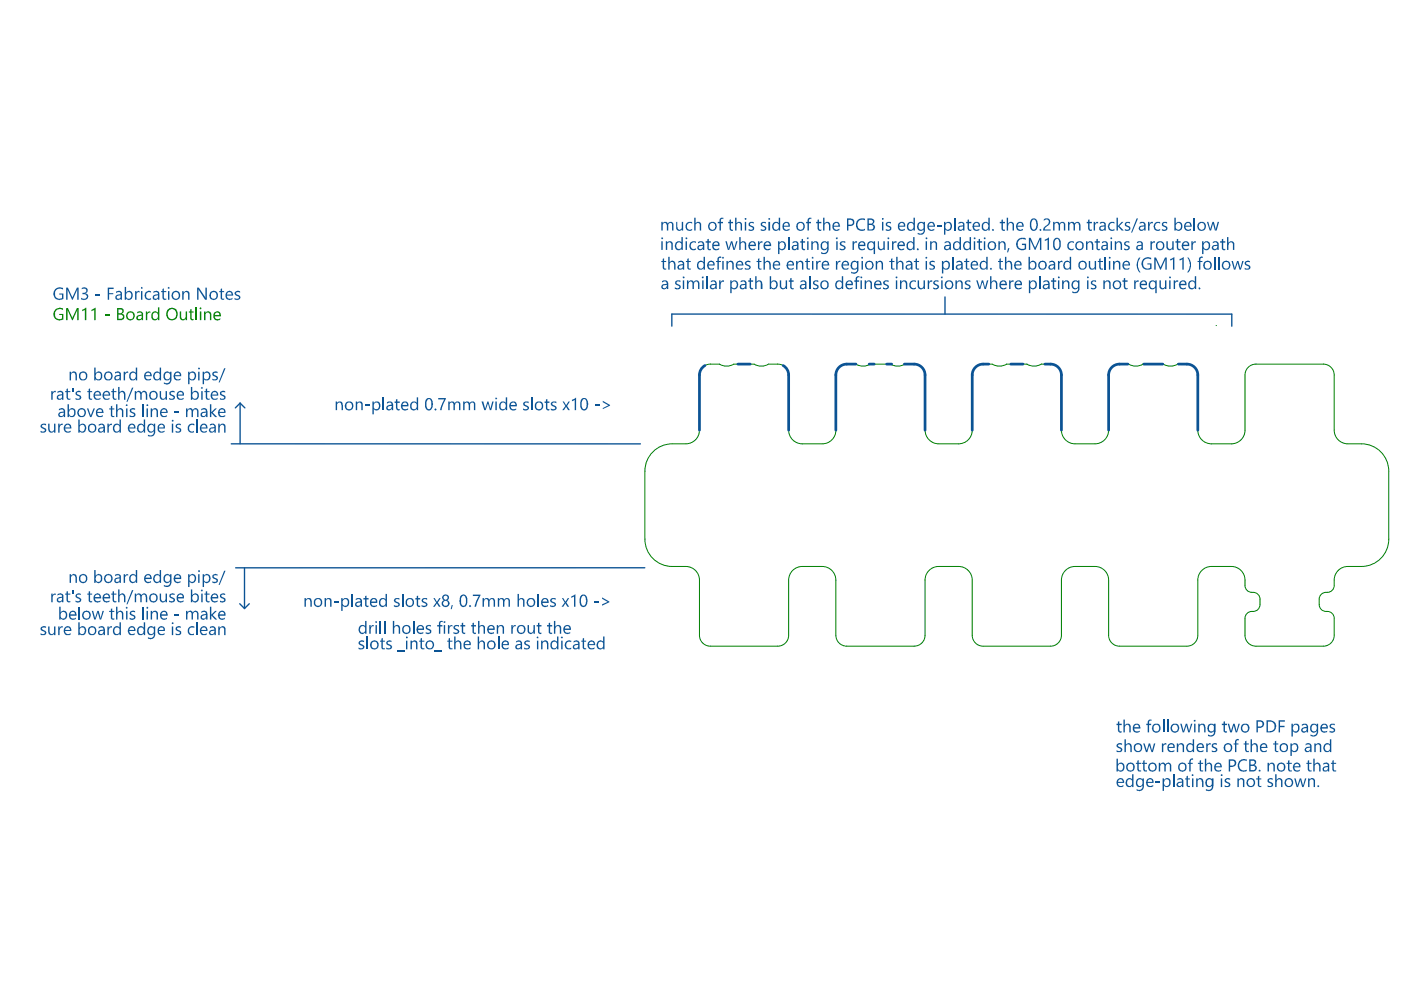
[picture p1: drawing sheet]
<svg xmlns="http://www.w3.org/2000/svg" width="297mm" height="210mm" viewBox="0 0 297 210" stroke-linecap="round" stroke-linejoin="round" font-family="sans-serif">
<g fill="none" stroke="#008000" stroke-width=".21">
<path d="M148.3 79.5v11.7M150.6 77.2h2M155.6 77.2h4.3M162.9 77.2h2M167.2 79.5v11.7M177.2 79.5v11.7M179.5 77.2h2M184.5 77.2h4.3M191.9 77.2h1.9M196.1 79.5v11.7M206.1 79.5v11.7M208.4 77.2h2"/>
<path d="M213.4 77.2h4.3M220.8 77.2h1.9M225 79.5v11.7M235 79.5v11.7M237.4 77.2h1.9M242.4 77.2h4.2M249.7 77.2h1.9M254 79.5v11.7M257.8 69h.1M264 79.5v11.7M266.3 77.2h14.3M282.9 79.5v11.7"/>
<path d="M136.7 99.9v14.4M142.5 94.1h2.9M170.1 94.1h4.2M199 94.1h4.2M227.9 94.1h4.3M256.9 94.1h4.2M285.8 94.1h2.9M294.4 99.9v14.4M142.5 120.1h2.9M148.3 123v11.7M150.6 137h14.3M167.2 123v11.7"/>
<path d="M170.1 120.1h4.2M177.2 123v11.7M179.5 137h14.3M196.1 123v11.7M199 120.1h4.2M206.1 123v11.7M208.4 137h14.3M225 123v11.7M227.9 120.1h4.3M235 123v11.7M237.4 137h14.2M254 123v11.7"/>
<path d="M256.9 120.1h4.2M264 123v1.1M264 131.1v3.6M265.4 129.6h.3M265.4 125.6h.3M266.3 137h14.3M267.1 127v1.2M279.7 127v1.2M281.1 129.6h.3M281.1 125.6h.3M282.9 123v1.1M282.9 131.1v3.6"/>
<path d="M285.8 120.1h2.9"/>
</g>
<g fill="#008000">
<path d="M11.6 65.8l.1-.1a1.43 1.43 0 0 1 1.7-.3v.4l-.4-.2a1.03 1.03 0 0 0-1.3 1 1.03 1.03 0 0 0 1.2 1l.2-.1v-.7h-.5v-.2h.8v1.1l-.3 .1a1.29 1.29 0 0 1-1.6-.4 1.29 1.29 0 0 1 .1-1.6z"/>
<path d="M14 65.3h.4l1 2.1 .9-2.1h.4v2.6h-.3v-2.2l-1 2.2h-.1l-1-2.2v2.2h-.3z"/>
<path d="M17.4 65.7l.9-.5v2.7h-.3v-2.2l-.5 .3z"/>
<path d="M19.4 65.7l.9-.5v2.7h-.3v-2.2l-.5 .3z"/>
<path d="M22.3 66.7h.9v.3h-.9z"/>
<path d="M30.9 66h.3v.4l.3-.4h.4v.3a.53 .53 0 0 0-.7 .6v1h-.3z"/>
<path d="M38.1 66h.3v1.1a.49 .49 0 0 0 .5 .6 .49 .49 0 0 0 .5-.6v-1.1h.3v1.9h-.3v-.3a.67 .67 0 0 1-.8 .3 .67 .67 0 0 1-.5-.8z"/>
<path d="M40.3 65.6l.3-.1v.5h.5v.3h-.5v1.1a.25 .25 0 0 0 .1 .3 .25 .25 0 0 0 .4-.1v.3a.49 .49 0 0 1-.6 0 .49 .49 0 0 1-.2-.5v-1.1h-.3v-.3h.3z"/>
<path d="M25.1 65.6v.8h.3a.41 .41 0 0 0 .5-.3 .41 .41 0 0 0-.4-.5zM25.1 66.7v.9h.5a.46 .46 0 0 0 .5-.5 .46 .46 0 0 0-.7-.4zM24.8 65.3h.8a.6 .6 0 0 1 .6 .5 .6 .6 0 0 1-.4 .7 .71 .71 0 0 1 .6 .8 .71 .71 0 0 1-.8 .6h-.8z"/>
<path d="M27.2 66.4l-.1 .2a.67 .67 0 0 0 .1 .8 .67 .67 0 0 0 .8 .2l.1-.2a.65 .65 0 0 0 0-.9 .65 .65 0 0 0-.9-.1zM26.7 66.9a.95 .95 0 0 1 1.9 0 .95 .95 0 0 1-1.9 0z"/>
<path d="M29.2 67.1v.3a.46 .46 0 0 0 .5 .3 .46 .46 0 0 0 .3-.6v-.2zM29.1 66.1a.79 .79 0 0 1 1.2 .5v1.3h-.3v-.3a.59 .59 0 0 1-.7 .3 .59 .59 0 0 1-.4-.6 .59 .59 0 0 1 .6-.5l.5-.1a.51 .51 0 0 0-.4-.5 .51 .51 0 0 0-.5 .3z"/>
<path d="M32.2 66.4a.79 .79 0 0 1 1.3-.1v-1.1h.3v2.7h-.3v-.3a.83 .83 0 0 1-1.1 .2 .83 .83 0 0 1-.3-1.1zM32.5 66.5l-.1 .1a.73 .73 0 0 0 .4 1.1l.5-.2 .2-.7a.56 .56 0 0 0-.4-.5 .56 .56 0 0 0-.6 .2z"/>
<path d="M35.8 65.8l-.3 .5v.6a.95 .95 0 0 0 1.3 .7 .95 .95 0 0 0 .5-1.4v-.1a.97 .97 0 0 0-1.5-.3zM35.5 65.6l.3-.1a1.3 1.3 0 0 1 1.9 1 1.3 1.3 0 0 1-1.8 1.3 1.5 1.5 0 0 1-.4-2.2z"/>
</g>
<path d="M41.6 65.2v2.7" fill="none" stroke="#008000" stroke-width=".29"/>
<g fill="#008000">
<path d="M43.3 66h.3v.3a.67 .67 0 0 1 .8-.3 .67 .67 0 0 1 .4 .8v1.1h-.3v-1a.49 .49 0 0 0-.5-.6 .49 .49 0 0 0-.4 .6v1h-.3z"/>
<path d="M42.3 65.4a.21 .21 0 0 1 .4 0 .21 .21 0 0 1-.4 0zM42.4 66h.3v1.9h-.3z"/>
<path d="M45.6 66.5l-.1 .3h1a.47 .47 0 0 0-.3-.5 .47 .47 0 0 0-.6 .2zM45.3 66.4h.1a.77 .77 0 0 1 .9-.4 .77 .77 0 0 1 .6 .9v.2h-1.4a.66 .66 0 0 0 .5 .6 .66 .66 0 0 0 .7-.3v.3a.95 .95 0 0 1-1.2 0 .95 .95 0 0 1-.2-1.2z"/>
</g>
<g fill="none" stroke="#008000" stroke-width=".21">
<path d="M150.6 77.2a2.31 2.31 0 0 0-2.3 2.3M155.6 77.2a2.89 2.89 0 0 1-3 0M162.9 77.2a2.89 2.89 0 0 1-3 0M164.9 77.2a2.31 2.31 0 0 1 2.3 2.3M179.5 77.2a2.31 2.31 0 0 0-2.3 2.3M184.5 77.2a2.89 2.89 0 0 1-3 0M191.9 77.2a2.89 2.89 0 0 1-3.1 0M193.8 77.2a2.31 2.31 0 0 1 2.3 2.3M208.4 77.2a2.31 2.31 0 0 0-2.3 2.3M213.4 77.2a2.89 2.89 0 0 1-3 0M220.8 77.2a2.89 2.89 0 0 1-3.1 0M222.7 77.2a2.31 2.31 0 0 1 2.3 2.3"/>
<path d="M237.4 77.2a2.31 2.31 0 0 0-2.4 2.3M242.3 77.2a2.89 2.89 0 0 1-3 0M249.7 77.2a2.89 2.89 0 0 1-3.1 0M251.6 77.2a2.31 2.31 0 0 1 2.4 2.3M266.3 77.2a2.31 2.31 0 0 0-2.3 2.3M280.6 77.2a2.31 2.31 0 0 1 2.3 2.3M142.5 94.1a5.8 5.8 0 0 0-5.8 5.8M148.3 91.2a2.89 2.89 0 0 1-2.9 2.9M167.2 91.2a2.89 2.89 0 0 0 2.9 2.9M177.2 91.2a2.89 2.89 0 0 1-2.9 2.9M196.1 91.2a2.89 2.89 0 0 0 2.9 2.9M206.1 91.2a2.89 2.89 0 0 1-2.9 2.9"/>
<path d="M225 91.2a2.89 2.89 0 0 0 2.9 2.9M235 91.2a2.89 2.89 0 0 1-2.8 2.9M254 91.2a2.89 2.89 0 0 0 2.9 2.9M264 91.2a2.89 2.89 0 0 1-2.9 2.9M282.9 91.2a2.89 2.89 0 0 0 2.9 2.9M288.7 94.1a5.8 5.8 0 0 1 5.7 5.8M136.7 114.3a5.8 5.8 0 0 0 5.8 5.8M294.4 114.3a5.8 5.8 0 0 1-5.7 5.8M145.4 120.1a2.89 2.89 0 0 1 2.9 2.9M148.3 134.7a2.31 2.31 0 0 0 2.3 2.3M167.2 134.7a2.31 2.31 0 0 1-2.3 2.3M170.1 120.1a2.89 2.89 0 0 0-2.9 2.9"/>
<path d="M174.3 120.1a2.89 2.89 0 0 1 2.9 2.9M177.2 134.7a2.31 2.31 0 0 0 2.3 2.3M196.1 134.7a2.31 2.31 0 0 1-2.3 2.3M199 120.1a2.89 2.89 0 0 0-2.9 2.9M203.2 120.1a2.89 2.89 0 0 1 2.9 2.9M206.1 134.7a2.31 2.31 0 0 0 2.3 2.3M225 134.7a2.31 2.31 0 0 1-2.3 2.3M227.9 120.1a2.89 2.89 0 0 0-2.9 2.9M232.2 120.1a2.89 2.89 0 0 1 2.8 2.9M235 134.7a2.31 2.31 0 0 0 2.4 2.3M254 134.7a2.31 2.31 0 0 1-2.4 2.3M256.9 120.1a2.89 2.89 0 0 0-2.9 2.9"/>
<path d="M261.1 120.1a2.89 2.89 0 0 1 2.9 2.9M264 134.7a2.31 2.31 0 0 0 2.3 2.3M264 124.1a1.44 1.44 0 0 0 1.4 1.5M265.4 129.6a1.44 1.44 0 0 0-1.4 1.5M265.7 125.6a1.44 1.44 0 0 1 1.4 1.4M267.1 128.2a1.44 1.44 0 0 1-1.4 1.4M279.7 128.2a1.44 1.44 0 0 0 1.4 1.4M281.1 125.6a1.44 1.44 0 0 0-1.4 1.4M281.4 129.6a1.44 1.44 0 0 1 1.5 1.5M282.9 124.1a1.44 1.44 0 0 1-1.5 1.5M282.9 134.7a2.31 2.31 0 0 1-2.3 2.3M285.8 120.1a2.89 2.89 0 0 0-2.9 2.9"/>
</g>
<path d="M142.4 69.2v-2.6h118.8v2.6M200.4 63v3.6M49 94.1h86.8M50.9 85.5l-1 1M50.9 85.5l1 1M50.9 85.5v8.6M50.8 128l1 1M51.8 120.4v8.6M52.9 128l-1.1 1M136.7 120.4h-86.7" fill="none" stroke="#0b5394" stroke-width=".29"/>
<g fill="none" stroke="#0b5394" stroke-width=".58">
<path d="M148.3 79.5v11.7M159.1 77.2h-2.6M167.2 79.5v11.7M177.2 79.5v11.7M181.5 77.2h-2M185.4 77.2h-1.1M188 77.2h1.1M193.8 77.2h-2.1M196.1 79.5v11.7M206.1 79.5v11.7M209.6 77.2h-1.2M216.9 77.2h-2.6"/>
<path d="M222.7 77.2h-1.2M225 79.5v11.7M235 79.5v11.7M239.1 77.2h-1.7M246.5 77.2h-4M249.9 77.2h1.7M254 79.5v11.7"/>
</g>
<g fill="#0b5394">
<path d="M140.2 47h.3v.3a.63 .63 0 0 1 1.1 .1 .62 .62 0 0 1 .8-.4 .62 .62 0 0 1 .4 .8v1.1h-.3v-1a.43 .43 0 0 0-.4-.6 .43 .43 0 0 0-.4 .6v1h-.3v-1a.43 .43 0 0 0-.3-.6 .43 .43 0 0 0-.5 .3l-.1 1.3h-.3z"/>
<path d="M143.4 47h.2l.1 1.1a.46 .46 0 0 0 .4 .6 .46 .46 0 0 0 .4-.6v-1.1h.3v1.9h-.3v-.3a.64 .64 0 0 1-.7 .3 .64 .64 0 0 1-.4-.8z"/>
<path d="M145.6 47.3l.4-.3h.6l.1 .1v.3a.71 .71 0 0 0-1.1 .5 .71 .71 0 0 0 .9 .8l.2-.2v.3a.93 .93 0 0 1-1.2-.2 .93 .93 0 0 1 .1-1.3z"/>
<path d="M147.2 46.2h.3v1.2a.62 .62 0 0 1 .7-.4 .62 .62 0 0 1 .5 .8v1.1h-.3v-1a.46 .46 0 0 0-.5-.6 .46 .46 0 0 0-.4 .6v1h-.3z"/>
<path d="M152.6 46.4l.2-.2h.6v.3l-.3-.1-.3 .1v.5h.5v.3h-.5v1.6h-.2v-1.6h-.4v-.3h.4z"/>
<path d="M154.7 46.6l.3-.1v.5h.4v.3h-.4v1.3l.2 .1h.2v.2a.48 .48 0 0 1-.5 0 .48 .48 0 0 1-.2-.5v-1.1h-.3v-.3h.3z"/>
<path d="M155.9 46.2h.3v1.2a.62 .62 0 0 1 .7-.4 .62 .62 0 0 1 .4 .8v1.1h-.3v-1a.46 .46 0 0 0-.4-.6 .46 .46 0 0 0-.4 .6v1h-.3z"/>
<path d="M158.7 47.3a.87 .87 0 0 1 1.1-.2v.3a.45 .45 0 0 0-.5-.1 .45 .45 0 0 0-.3 .4l.1 .1a.62 .62 0 0 1 .7 .3 .62 .62 0 0 1-.1 .7l-.8 .2-.2-.1v-.4a.47 .47 0 0 0 .5 .2 .47 .47 0 0 0 .4-.4l-.1-.1a.88 .88 0 0 1-.8-.9z"/>
<path d="M161.3 47.3a.87 .87 0 0 1 1.1-.2v.3a.45 .45 0 0 0-.5-.1 .45 .45 0 0 0-.3 .4l.1 .1a.62 .62 0 0 1 .6 .3 .62 .62 0 0 1-.1 .7l-.7 .2-.2-.1v-.4a.47 .47 0 0 0 .5 .2 .47 .47 0 0 0 .4-.4l-.2-.2a.66 .66 0 0 1-.7-.8z"/>
<path d="M171.3 46.4l.3-.2h.4v.3l-.3-.1-.2 .3v.3h.4v.3h-.4v1.6h-.3v-1.6h-.3v-.3h.3z"/>
<path d="M173.3 46.6l.3-.1v.5h.5v.3h-.5v1.1l.3 .3h.2v.2a.55 .55 0 0 1-.8-.5v-1.1h-.3v-.3h.3z"/>
<path d="M174.5 46.2h.3v1.2a.66 .66 0 0 1 .8-.3 .66 .66 0 0 1 .5 .7v1.1h-.3v-1a.49 .49 0 0 0-.5-.6 .49 .49 0 0 0-.5 .6v1h-.3z"/>
<path d="M181.9 46.6l.6-.3h.7l.2 .1-.1 .3a1.06 1.06 0 0 0-1.5 1 1.06 1.06 0 0 0 1.6 .8v.3l-.1 .1-.8 .1a1.4 1.4 0 0 1-.6-2.4z"/>
<path d="M187.8 47.3a.87 .87 0 0 1 1.1-.2v.3a.45 .45 0 0 0-.5-.1 .45 .45 0 0 0-.3 .4l.1 .1a.67 .67 0 0 1 .6 .3 .67 .67 0 0 1 0 .7l-.8 .2-.2-.1v-.4a.47 .47 0 0 0 .5 .2 .47 .47 0 0 0 .4-.4l-.2-.2a.66 .66 0 0 1-.7-.8z"/>
<path d="M198.6 47.8h1v.2h-1z"/>
<path d="M150.5 47.6a.66 .66 0 0 0 .4 1.1 .66 .66 0 0 0 .8-.8h-.1a.58 .58 0 0 0-.4-.7 .58 .58 0 0 0-.7 .4zM150.1 48a.92 .92 0 0 1 1.8 0 .92 .92 0 0 1-1.8 0z"/>
<path d="M157.9 46.4a.2 .2 0 0 1 .4 0 .2 .2 0 0 1-.4 0zM157.9 47h.3v1.9h-.3z"/>
<path d="M162.9 46.4a.21 .21 0 0 1 .4 0 .21 .21 0 0 1-.4 0zM162.9 47h.4v1.9h-.4z"/>
<path d="M163.9 47.3a.81 .81 0 0 1 1.2 0v-1.1h.3v2.7h-.3v-.3a.79 .79 0 0 1-1 .2 .79 .79 0 0 1-.4-.9zM164.1 47.6a.69 .69 0 0 0 0 .8 .69 .69 0 0 0 .9 .2l.1-.8a.56 .56 0 0 0-.4-.5 .56 .56 0 0 0-.6 .3z"/>
<path d="M166.3 47.5l-.1 .4h1a.48 .48 0 0 0-.3-.6 .48 .48 0 0 0-.6 .2zM166.1 47.3a.81 .81 0 0 1 1-.2 .81 .81 0 0 1 .4 1h-1.3a.64 .64 0 0 0 .4 .6 .64 .64 0 0 0 .7-.2l.1 .3-.3 .1a.93 .93 0 0 1-1.1-.4 .93 .93 0 0 1 .1-1.1z"/>
<path d="M169.2 47.5v.1a.7 .7 0 0 0 0 .8 .7 .7 0 0 0 .8 .3 .72 .72 0 0 0 .3-1 .72 .72 0 0 0-1-.3zM168.8 48a.95 .95 0 0 1 1.9 0 .95 .95 0 0 1-1.9 0z"/>
<path d="M176.9 47.4l-.1 .5h.9a.47 .47 0 0 0-.2-.6 .47 .47 0 0 0-.6 .1zM176.6 47.3a.85 .85 0 0 1 1.1-.2 .85 .85 0 0 1 .4 1h-1.3a.68 .68 0 0 0 .4 .6 .68 .68 0 0 0 .8-.2v.3l-.3 .1a.94 .94 0 0 1-1.1-.3 .94 .94 0 0 1 0-1.2z"/>
<path d="M179.9 46.6v1h.3a.52 .52 0 0 0 .6-.5 .52 .52 0 0 0-.6-.5zM179.6 46.3h.8a.81 .81 0 0 1 .7 .9 .81 .81 0 0 1-.9 .7h-.3v1h-.3z"/>
<path d="M184.2 46.6v.8h.4a.41 .41 0 0 0 .5-.3 .41 .41 0 0 0-.5-.5zM184.2 47.7v1h.4a.48 .48 0 0 0 .6-.6 .48 .48 0 0 0-.6-.4zM183.9 46.3h.8a.64 .64 0 0 1 .7 .5 .64 .64 0 0 1-.5 .8 .67 .67 0 0 1 .6 .7 .67 .67 0 0 1-.8 .6h-.8z"/>
<path d="M187 46.4a.2 .2 0 0 1 .4 0 .2 .2 0 0 1-.4 0zM187 47h.3v1.9h-.3z"/>
<path d="M190.7 47.5v.4h.9a.48 .48 0 0 0-.2-.6 .48 .48 0 0 0-.7 .2zM190.5 47.3a.81 .81 0 0 1 1-.2 .81 .81 0 0 1 .4 1h-1.2a.63 .63 0 0 0 .4 .6 .63 .63 0 0 0 .7-.2v.3l-.2 .1a.98 .98 0 0 1-1.1-.4 .98 .98 0 0 1 0-1.2z"/>
<path d="M192.4 47.3a.81 .81 0 0 1 1.3 0v-1.1h.3v2.7h-.3v-.3a.83 .83 0 0 1-1.1 .2 .83 .83 0 0 1-.3-1.1zM192.7 47.4v.3a.6 .6 0 0 0 0 .8 .6 .6 0 0 0 .8 0l.2-.7a.58 .58 0 0 0-1-.4z"/>
<path d="M194.9 47.5v.1a.65 .65 0 0 0 0 .8 .65 .65 0 0 0 .8 .1l.1-.7a.52 .52 0 0 0-.4-.5 .52 .52 0 0 0-.5 .2zM194.6 47.4a.76 .76 0 0 1 1.2-.1v-.3h.3v1.7a.95 .95 0 0 1-.5 1 .95 .95 0 0 1-1-.1v-.3a.74 .74 0 0 0 .8 .2 .74 .74 0 0 0 .4-.7v-.2a.78 .78 0 0 1-1 .2 .78 .78 0 0 1-.3-1z"/>
<path d="M197.1 47.4l-.2 .5h1a.51 .51 0 0 0-.2-.6 .51 .51 0 0 0-.6 .1zM196.8 47.3a.84 .84 0 0 1 1-.2 .84 .84 0 0 1 .4 1h-1.3a.7 .7 0 0 0 .5 .6 .7 .7 0 0 0 .7-.2v.3l-.3 .1a.96 .96 0 0 1-1.1-.4 .96 .96 0 0 1 .1-1.2z"/>
<path d="M200.1 47h.3v.4a.76 .76 0 0 1 1-.3 .76 .76 0 0 1 .4 .9 .82 .82 0 0 1-.4 .8 .82 .82 0 0 1-1-.1v1.1h-.3zM200.6 47.4l-.2 .7a.58 .58 0 0 0 .8 .5 .58 .58 0 0 0 .3-.7 .57 .57 0 0 0-.3-.6 .57 .57 0 0 0-.6 .1z"/>
</g>
<path d="M202.4 46.2v2.7" fill="none" stroke="#0b5394" stroke-width=".29"/>
<g fill="#0b5394">
<path d="M205.1 46.6l.3-.1v.5h.5v.3h-.5v1.1l.3 .3h.2v.2a.55 .55 0 0 1-.8-.5v-1.1h-.3v-.3h.3z"/>
<path d="M212.3 46.6l.3-.1v.5h.5v.3h-.5v1.1a.27 .27 0 0 0 .1 .3 .27 .27 0 0 0 .4 0v.2a.48 .48 0 0 1-.5 0 .48 .48 0 0 1-.3-.5v-1.1h-.3v-.3h.3z"/>
<path d="M213.4 46.2h.3v1.2a.66 .66 0 0 1 .8-.3 .66 .66 0 0 1 .5 .7v1.1h-.3v-1a.49 .49 0 0 0-.5-.6 .49 .49 0 0 0-.5 .6v1h-.3z"/>
<path d="M221.3 46.5l.4-.2a.83 .83 0 0 1 1 .6 .83 .83 0 0 1-.7 1l-.4 .4-.1 .4h1.3v.2h-1.6v-.2a1 1 0 0 1 .7-.9l.1-.2a.57 .57 0 0 0 .3-.8 .57 .57 0 0 0-.9-.1z"/>
<path d="M223.3 47h.3v.3a.63 .63 0 0 1 1.1 .1 .62 .62 0 0 1 .7-.4 .62 .62 0 0 1 .5 .8v1.1h-.3v-1a.43 .43 0 0 0-.4-.6 .43 .43 0 0 0-.4 .6v1h-.3v-1a.46 .46 0 0 0-.3-.6 .46 .46 0 0 0-.6 .3v1.3h-.3z"/>
<path d="M226.4 47h.3v.3a.63 .63 0 0 1 1.1 .1 .66 .66 0 0 1 .8-.3 .66 .66 0 0 1 .5 .7v1.1h-.3v-1a.45 .45 0 0 0-.3-.6 .45 .45 0 0 0-.6 .3v1.3h-.3v-1a.46 .46 0 0 0-.4-.6 .46 .46 0 0 0-.5 .6v1h-.3z"/>
<path d="M230.7 46.6l.3-.1v.5h.5v.3h-.5v1.1l.2 .3h.3v.2a.55 .55 0 0 1-.8-.5v-1.1h-.3v-.3h.3z"/>
<path d="M231.9 47h.3v.5l.3-.5h.3v.3a.55 .55 0 0 0-.6 .7v.9h-.3z"/>
<path d="M235.1 47.3a1.02 1.02 0 0 1 1.2-.2v.3a.69 .69 0 0 0-.9 .1 .69 .69 0 0 0 0 .9 .69 .69 0 0 0 .9 .1v.4h-.2a.96 .96 0 0 1-1.1-.4 .96 .96 0 0 1 .1-1.2z"/>
<path d="M236.7 46.2h.3v1.7l.8-.9h.4l-.9 .9 1 1h-.5l-.8-.9v.9h-.3z"/>
<path d="M238.5 47.3a.87 .87 0 0 1 1.1-.2v.3a.45 .45 0 0 0-.5-.1 .45 .45 0 0 0-.3 .4l.2 .2a.59 .59 0 0 1 .7 .7 .59 .59 0 0 1-.9 .4l-.3-.1v-.4a.47 .47 0 0 0 .5 .2 .47 .47 0 0 0 .4-.4l-.1-.1a.88 .88 0 0 1-.8-.9z"/>
<path d="M241 46.3h.3l-1.3 3h-.2z"/>
<path d="M243.4 47h.3v.5l.4-.5h.3v.3a.64 .64 0 0 0-.7 .7v.9h-.3z"/>
<path d="M244.8 47.3a1.02 1.02 0 0 1 1.2-.2v.3a.69 .69 0 0 0-1 .1 .69 .69 0 0 0 0 .9 .69 .69 0 0 0 1 .1v.3l-.2 .1a.94 .94 0 0 1-1.1-.4 .94 .94 0 0 1 .1-1.2z"/>
<path d="M246.3 47.3a.87 .87 0 0 1 1.1-.2v.3a.45 .45 0 0 0-.5-.1 .45 .45 0 0 0-.3 .4l.3 .2a.59 .59 0 0 1 .6 .7 .59 .59 0 0 1-.9 .4l-.3-.1v-.4a.47 .47 0 0 0 .6 .2 .47 .47 0 0 0 .3-.4v-.1a.88 .88 0 0 1-.9-.9z"/>
<path d="M203.4 48.2a.42 .42 0 0 0 .4 .5 .42 .42 0 0 0 .4-.6v-.1zM203.2 47.2h.1a.72 .72 0 0 1 .7-.1 .72 .72 0 0 1 .5 .6v1.2h-.3v-.2a.59 .59 0 0 1-1.1 .1 .59 .59 0 0 1 .6-.9l.5-.1a.47 .47 0 0 0-.3-.5 .47 .47 0 0 0-.6 .2z"/>
<path d="M206.6 47.5l-.1 .4h1a.5 .5 0 0 0-.3-.6 .5 .5 0 0 0-.6 .2zM206.4 47.3a.81 .81 0 0 1 1-.2 .81 .81 0 0 1 .4 1h-1.3a.64 .64 0 0 0 .5 .6 .64 .64 0 0 0 .6-.2v.3a.92 .92 0 0 1-1.1-.1 .92 .92 0 0 1-.3-1.1z"/>
<path d="M208.3 47.3a.81 .81 0 0 1 1.2 0v-1.1h.3v2.7h-.3v-.3a.84 .84 0 0 1-1.1 .1 .84 .84 0 0 1-.2-1.1zM208.5 47.5v.1a.66 .66 0 0 0 0 .8 .66 .66 0 0 0 .8 .3l.2-.3v-.6a.56 .56 0 0 0-.4-.5 .56 .56 0 0 0-.6 .2z"/>
<path d="M215.8 47.6l-.1 .3h1a.5 .5 0 0 0-.3-.7 .5 .5 0 0 0-.6 .4zM215.6 47.3l.4-.2a.74 .74 0 0 1 .9 .1 .74 .74 0 0 1 .1 .9h-1.3a.71 .71 0 0 0 1.2 .4v.3l-.3 .1a.92 .92 0 0 1-1-.3 .92 .92 0 0 1-.1-1z"/>
<path d="M218.9 46.7l-.2 .9a.95 .95 0 0 0 .5 1.1 1.5 1.5 0 0 0 .1-2.2zM218.5 46.7a.88 .88 0 0 1 1.1-.3 .88 .88 0 0 1 .5 1v.2a1.06 1.06 0 0 1-1.2 1.4l-.2-.2-.3-.7z"/>
<path d="M233.3 48.2a.43 .43 0 0 0 .5 .5 .43 .43 0 0 0 .4-.6v-.1zM233.2 47.2l.2-.1a.66 .66 0 0 1 .7 0 .66 .66 0 0 1 .3 .6v1.2h-.2v-.2a.59 .59 0 0 1-1.1 .1 .59 .59 0 0 1 .5-.9l.6-.1a.47 .47 0 0 0-.4-.5 .47 .47 0 0 0-.5 .2z"/>
<path d="M241.8 48.1a.4 .4 0 0 0 .2 .6 .4 .4 0 0 0 .5-.3l.1-.4zM241.6 47.2h.1a.71 .71 0 0 1 .8-.1 .71 .71 0 0 1 .4 .6v1.2h-.3l-.1-.2a.56 .56 0 0 1-.9 0 .56 .56 0 0 1 .4-.8l.6-.1a.5 .5 0 0 0-.3-.5 .5 .5 0 0 0-.6 .1z"/>
<path d="M249.4 47.6l-.1 .5a.59 .59 0 0 0 .8 .5 .59 .59 0 0 0 .3-.8 .56 .56 0 0 0-.5-.5 .56 .56 0 0 0-.5 .3zM249 46.2h.3v1.2a.84 .84 0 0 1 1.2-.1 .84 .84 0 0 1 .1 1.1v.1a.76 .76 0 0 1-1.3 .2v.2h-.3z"/>
<path d="M251.5 47.4l-.2 .5h1.1a.51 .51 0 0 0-.3-.6 .51 .51 0 0 0-.6 .1zM251.3 47.3a.84 .84 0 0 1 1-.2 .84 .84 0 0 1 .4 1h-1.4a.7 .7 0 0 0 .5 .6 .7 .7 0 0 0 .7-.2v.3l-.3 .1a.93 .93 0 0 1-1.1-.4 .93 .93 0 0 1 .2-1.2z"/>
<circle cx="210.5" cy="48.8" r=".18"/>
<circle cx="220.6" cy="48.8" r=".18"/>
</g>
<path d="M253.2 46.2v2.7" fill="none" stroke="#0b5394" stroke-width=".29"/>
<g fill="#0b5394">
<path d="M255.9 47h.3l.4 1.6 .5-1.6h.3l.3 1.7 .5-1.7h.3l-.6 1.9h-.3l-.4-1.5-.4 1.5h-.3z"/>
<path d="M141.2 51.2h.3v.2a.63 .63 0 0 1 .7-.3 .63 .63 0 0 1 .4 .8v1.1h-.3v-1a.46 .46 0 0 0-.4-.6 .46 .46 0 0 0-.4 .6v1h-.3z"/>
<path d="M146.4 51.4l.4-.2h.6h.2v.3a.71 .71 0 0 0-1.2 .5 .71 .71 0 0 0 1 .8l.2-.2-.1 .3a.93 .93 0 0 1-1.2-.2 .93 .93 0 0 1 .1-1.3z"/>
<path d="M150 50.7l.3-.1v.6h.4v.2h-.4v1.1a.27 .27 0 0 0 .1 .3 .27 .27 0 0 0 .3 0 .38 .38 0 0 1-.5 .2 .38 .38 0 0 1-.2-.5v-1.1h-.4v-.2h.4z"/>
<path d="M153.8 51.2h.3l.4 1.5 .5-1.5h.3l.3 1.6 .5-1.6h.3l-.6 1.8h-.3l-.4-1.5-.5 1.5h-.3z"/>
<path d="M156.7 50.3h.3v1.1a.63 .63 0 0 1 .8-.3 .63 .63 0 0 1 .4 .8v1.1h-.3v-1a.46 .46 0 0 0-.4-.6 .46 .46 0 0 0-.5 .6v1h-.3z"/>
<path d="M160.7 51.2h.3v.4l.2-.4h.5v.2h-.4l-.2 .3-.1 1.3h-.3z"/>
<path d="M254.3 47.5v.1a.65 .65 0 0 0 .1 1 .65 .65 0 0 0 1-.5 .65 .65 0 0 0-.3-.8 .65 .65 0 0 0-.8 .2zM253.8 48a.95 .95 0 0 1 1.9 0 .95 .95 0 0 1-1.9 0z"/>
<path d="M140.2 50.5a.2 .2 0 0 1 .4 0 .2 .2 0 0 1-.4 0zM140.2 51.2h.3v1.8h-.3z"/>
<path d="M143.3 51.4a.8 .8 0 0 1 1.2 0v-1.1h.3v2.7h-.3v-.3a.78 .78 0 0 1-1 .3 .78 .78 0 0 1-.4-1zM143.5 51.6a.68 .68 0 0 0 0 .9 .68 .68 0 0 0 .9 .1l.1-.7a.52 .52 0 0 0-.4-.5 .52 .52 0 0 0-.6 .2z"/>
<path d="M145.4 50.5a.2 .2 0 0 1 .4 0 .2 .2 0 0 1-.4 0zM145.4 51.2h.2v1.8h-.2z"/>
<path d="M148.1 52.3a.45 .45 0 0 0 .5 .5 .45 .45 0 0 0 .4-.5v-.2zM148 51.3a.78 .78 0 0 1 .8-.2 .78 .78 0 0 1 .5 .7v1.2h-.3v-.2a.58 .58 0 0 1-1.1 .1 .58 .58 0 0 1 .5-.9l.6-.1a.56 .56 0 0 0-.4-.5 .56 .56 0 0 0-.6 .2z"/>
<path d="M151.4 51.6l-.1 .3h1a.47 .47 0 0 0-.4-.5 .47 .47 0 0 0-.5 .2zM151.2 51.4a.8 .8 0 0 1 1-.2 .8 .8 0 0 1 .4 1h-1.3a.63 .63 0 0 0 .4 .6 .63 .63 0 0 0 .7-.2l.1 .3-.2 .1a.98 .98 0 0 1-1.2-.4 .98 .98 0 0 1 .1-1.2z"/>
<path d="M159 51.7l-.1 .2h1.1a.49 .49 0 0 0-.4-.6 .49 .49 0 0 0-.6 .4zM158.8 51.5a.81 .81 0 0 1 1-.3 .81 .81 0 0 1 .5 1l-1.4 .1a.71 .71 0 0 0 1.2 .3l-.1 .3a.94 .94 0 0 1-1.1-.1 .94 .94 0 0 1-.2-1.1z"/>
<path d="M162.3 51.5l-.1 .4h1a.53 .53 0 0 0-.3-.5 .53 .53 0 0 0-.6 .1zM162.1 51.4h.1a.8 .8 0 0 1 .9-.1 .8 .8 0 0 1 .4 .9h-1.3a.7 .7 0 0 0 .4 .6 .7 .7 0 0 0 .7-.2v.3l-.2 .1a.93 .93 0 0 1-1.1-.4 .93 .93 0 0 1 .1-1.2z"/>
<path d="M165 51.2h.3v.3a.8 .8 0 0 1 1-.2 .8 .8 0 0 1 .3 1.1 .76 .76 0 0 1-.6 .6 .76 .76 0 0 1-.7-.2v1.1h-.3zM165.3 51.6v.7a.52 .52 0 0 0 .5 .5 .52 .52 0 0 0 .5-.6l.1-.1a.6 .6 0 0 0-.4-.6 .6 .6 0 0 0-.7 .1z"/>
</g>
<path d="M167.2 50.3v2.7" fill="none" stroke="#0b5394" stroke-width=".29"/>
<g fill="#0b5394">
<path d="M170 50.7l.3-.1v.6h.4v.2h-.4v1.2l.2 .2h.2l-.1 .3-.4-.1-.2-.3v-1.3h-.3v-.2h.3z"/>
<path d="M172 51.2h.3v.2a.67 .67 0 0 1 .8-.2 .67 .67 0 0 1 .5 .7v1.1h-.3v-1a.49 .49 0 0 0-.5-.6 .49 .49 0 0 0-.5 .6v1h-.3z"/>
<path d="M178.1 51.4l.4-.2h.6l.1 .3a.55 .55 0 0 0-.9 .2l.4 .3a.58 .58 0 0 1 .6 .6 .58 .58 0 0 1-.8 .5l-.5-.1v-.4a.54 .54 0 0 0 1-.1l-.2-.2a.75 .75 0 0 1-.7-.8z"/>
<path d="M180.8 51.2h.2v.4l.3-.4h.4v.2a.5 .5 0 0 0-.5 .2 .5 .5 0 0 0-.2 .5v.9h-.2z"/>
<path d="M186.1 51.2h.2l.1 1.1a.46 .46 0 0 0 .5 .5 .46 .46 0 0 0 .4-.5v-1.1h.3v1.8h-.3v-.3a.64 .64 0 0 1-.8 .3 .64 .64 0 0 1-.4-.7z"/>
<path d="M189.1 51.2h.3v.4l.3-.4h.4v.2a.5 .5 0 0 0-.6 .2 .5 .5 0 0 0-.1 .5v.9h-.3z"/>
<path d="M197.2 51.2h.3v.2a.63 .63 0 0 1 .8-.3 .63 .63 0 0 1 .4 .8v1.1h-.3v-1a.46 .46 0 0 0-.5-.6 .46 .46 0 0 0-.4 .6v1h-.3z"/>
<path d="M207.5 50.7l.3-.1v.6h.4v.2h-.4v1.3l.2 .1h.2v.2a.48 .48 0 0 1-.5 0 .48 .48 0 0 1-.2-.5v-1.1h-.4v-.2h.4z"/>
<path d="M211.7 51.2h.3v.2a.67 .67 0 0 1 .8-.2 .67 .67 0 0 1 .4 .7v1.1h-.3v-1a.49 .49 0 0 0-.5-.6 .49 .49 0 0 0-.4 .6v1h-.3z"/>
<path d="M213.7 52.6h.3l-.3 .9h-.2z"/>
<path d="M215.8 50.8l.1-.1a1.46 1.46 0 0 1 1.6-.1v.3l-.2-.1a1.05 1.05 0 0 0-1.5 .8 1.05 1.05 0 0 0 1.2 1.2l.3-.1v-.7h-.6v-.3h.9v1.1l-.5 .2a1.25 1.25 0 0 1-1.4-.4 1.25 1.25 0 0 1-.1-1.4z"/>
<path d="M218.1 50.4h.4l1 2.1 .9-2.1h.4v2.6h-.3v-2.2l-1 2.2h-.1l-1-2.2v2.2h-.3z"/>
<path d="M221.5 50.8l.9-.5v2.7h-.3v-2.2l-.4 .3h-.2z"/>
<path d="M226.5 51.4l.5-.2h.5h.2v.3a.7 .7 0 0 0-1.1 .5 .7 .7 0 0 0 1 .7v.2a.93 .93 0 0 1-1.2-.2 .93 .93 0 0 1 .1-1.3z"/>
<path d="M230.3 51.2h.3v.2a.67 .67 0 0 1 .8-.2 .67 .67 0 0 1 .4 .7v1.1h-.3v-1a.49 .49 0 0 0-.5-.6 .49 .49 0 0 0-.4 .6v1h-.3z"/>
<path d="M232.5 50.7l.3-.1v.6h.4v.2h-.4v1.1a.3 .3 0 0 0 .1 .3 .3 .3 0 0 0 .3 0v.2a.51 .51 0 0 1-.7-.5v-1.1h-.4v-.2h.4z"/>
<path d="M236.4 51.2h.2v.2a.67 .67 0 0 1 .9-.2 .67 .67 0 0 1 .4 .7v1.1h-.3v-1a.49 .49 0 0 0-.5-.6 .49 .49 0 0 0-.5 .6v1h-.2z"/>
<path d="M238.3 51.4h.1a.74 .74 0 0 1 1-.2v.3a.45 .45 0 0 0-.4-.1 .45 .45 0 0 0-.4 .3l.3 .3a.54 .54 0 0 1 .5 .2 .54 .54 0 0 1 0 .6l-.3 .3h-.5l-.3-.1v-.4a.47 .47 0 0 0 .6 .3 .47 .47 0 0 0 .3-.5l-.3-.1a.77 .77 0 0 1-.6-.9z"/>
<path d="M243.9 51.2h.3v.4l.3-.4h.4v.2a.55 .55 0 0 0-.7 .7v.9h-.3z"/>
<path d="M247.3 51.2h.3v1.1a.49 .49 0 0 0 .5 .5 .49 .49 0 0 0 .4-.5v-1.1h.3v1.8h-.3v-.3a.67 .67 0 0 1-.8 .3 .67 .67 0 0 1-.4-.7z"/>
<path d="M249.5 50.7l.3-.1v.6h.5v.2h-.5v1.1l.2 .3h.3v.2a.55 .55 0 0 1-.8-.5v-1.1h-.3v-.2h.3z"/>
<path d="M252.6 51.2h.3v.4l.3-.4h.3v.2a.63 .63 0 0 0-.6 .7v.9h-.3z"/>
<path d="M259.1 50.7l.2-.1v.6h.5v.2h-.5v1.1a.3 .3 0 0 0 .2 .3 .3 .3 0 0 0 .3 0v.2a.48 .48 0 0 1-.5 0 .48 .48 0 0 1-.2-.5v-1.1h-.4v-.2h.4z"/>
<path d="M260.2 50.3h.2v1.1a.67 .67 0 0 1 .9-.2 .67 .67 0 0 1 .4 .7v1.1h-.3v-1a.46 .46 0 0 0-.4-.6 .46 .46 0 0 0-.5 .6l-.1 1h-.2z"/>
<path d="M140.5 54.9l.3-.2v.6h.4v.3h-.4v1.1a.25 .25 0 0 0 .1 .2 .25 .25 0 0 0 .3 0v.3a.5 .5 0 0 1-.5-.1 .5 .5 0 0 1-.2-.4v-1.1h-.3v-.3h.3z"/>
<path d="M141.7 54.5h.3v1.1a.68 .68 0 0 1 .7-.3 .68 .68 0 0 1 .5 .7v1.2h-.3v-1.1a.48 .48 0 0 0-.5-.5 .48 .48 0 0 0-.4 .5v1.1h-.3z"/>
<path d="M145.7 54.9l.3-.2v.6h.5v.3h-.5v1.1a.25 .25 0 0 0 .1 .2 .25 .25 0 0 0 .4 0v.3h-.5l-.3-.3v-1.3h-.3v-.3h.3z"/>
<path d="M152.2 54.6l.6-.2v.3a.31 .31 0 0 0-.3 0 .31 .31 0 0 0-.1 .3v.3h.4v.3h-.4v1.6h-.3v-1.6h-.3v-.3h.3z"/>
<path d="M154 55.3h.3v.3a.67 .67 0 0 1 .8-.3 .67 .67 0 0 1 .5 .8v1.1h-.3v-1.1a.49 .49 0 0 0-.5-.5 .49 .49 0 0 0-.5 .5v1.1h-.3z"/>
<path d="M158 55.6a.87 .87 0 0 1 1.1-.3v.3h-.2a.35 .35 0 0 0-.6 .1 .35 .35 0 0 0 .3 .4 .53 .53 0 0 1 .6 .7 .53 .53 0 0 1-.8 .4l-.5-.1v-.3a.55 .55 0 0 0 .6 .2 .55 .55 0 0 0 .4-.4l-.3-.2a.66 .66 0 0 1-.6-.8z"/>
<path d="M160.7 54.9l.3-.2v.6h.4v.3h-.4v1.1a.25 .25 0 0 0 .1 .2 .25 .25 0 0 0 .3 0v.3a.5 .5 0 0 1-.5-.1 .5 .5 0 0 1-.2-.4v-1.1h-.3v-.3h.3z"/>
<path d="M161.9 54.5h.3v1.1a.68 .68 0 0 1 .7-.3 .68 .68 0 0 1 .5 .7v1.2h-.3v-1.1a.48 .48 0 0 0-.5-.5 .48 .48 0 0 0-.4 .5v1.1h-.3z"/>
<path d="M168.8 55.3h.3v.3a.66 .66 0 0 1 .8-.3 .66 .66 0 0 1 .4 .8v1.1h-.3v-1.1a.49 .49 0 0 0-.4-.5 .49 .49 0 0 0-.5 .5v1.1h-.3z"/>
<path d="M171 54.9l.3-.2v.6h.4v.3h-.4v1.1a.25 .25 0 0 0 .1 .2 .25 .25 0 0 0 .3 0v.3a.5 .5 0 0 1-.5-.1 .5 .5 0 0 1-.2-.4v-1.1h-.3v-.3h.3z"/>
<path d="M173 55.3h.3v.4l.3-.4h.3l.1 .3a.48 .48 0 0 0-.5 .1 .48 .48 0 0 0-.2 .5v1h-.3z"/>
<path d="M177.2 55.3h.3l.1 .4 .1-.3 .4-.1 .1 .3a.39 .39 0 0 0-.5 0 .39 .39 0 0 0-.1 .5l-.1 1.1h-.3z"/>
<path d="M185.7 55.3h.3v.3a.67 .67 0 0 1 .8-.3 .67 .67 0 0 1 .4 .8v1.1h-.3v-1.1a.49 .49 0 0 0-.5-.6 .49 .49 0 0 0-.4 .6v1.1h-.3z"/>
<path d="M188.9 54.9l.3-.2v.6h.4v.3h-.4v1.3h.4v.3h-.4l-.3-.3v-1.3h-.4v-.3h.4z"/>
<path d="M190 54.5h.3v1.1a.67 .67 0 0 1 .8-.3 .67 .67 0 0 1 .5 .7v1.2h-.3v-1.1a.48 .48 0 0 0-.6-.6 .48 .48 0 0 0-.4 .6v1.1h-.3z"/>
<path d="M194.1 54.9l.3-.2v.6h.5v.3h-.5v1.3h.5v.3a.55 .55 0 0 1-.8-.5v-1.1h-.3v-.3h.3z"/>
<path d="M197.1 55.6a.8 .8 0 0 1 1.1-.3v.3h-.2a.34 .34 0 0 0-.5-.1 .34 .34 0 0 0 0 .6 .63 .63 0 0 1 .6 .3 .63 .63 0 0 1 0 .6l-.2 .2h-.7l-.1-.1v-.3a.52 .52 0 0 0 .8-.2l-.2-.2a.76 .76 0 0 1-.6-.8z"/>
<path d="M168.2 52.3a.38 .38 0 0 0 .1 .5 .38 .38 0 0 0 .6-.2l.1-.5zM168 51.3l.3-.1a.63 .63 0 0 1 .7 0 .63 .63 0 0 1 .3 .6v1.2h-.3v-.2a.59 .59 0 0 1-1 .1 .59 .59 0 0 1 .3-.9l.7-.1a.45 .45 0 0 0-.2-.5 .45 .45 0 0 0-.6 .1l-.2 .1z"/>
<path d="M171.1 50.5a.2 .2 0 0 1 .4 0 .2 .2 0 0 1-.4 0zM171.1 51.2h.3v1.8h-.3z"/>
<path d="M174.4 51.6v.1a.63 .63 0 0 0 0 .9 .63 .63 0 0 0 .8 0l.2-.7a.6 .6 0 0 0-1-.3zM174.1 51.4h.1a.73 .73 0 0 1 1.2 0v-.2h.3v1.7a1.01 1.01 0 0 1-.6 .9 1.01 1.01 0 0 1-1-.1v-.3a.8 .8 0 0 0 1.3-.5v-.2a.84 .84 0 0 1-1.2 .1 .84 .84 0 0 1-.1-1.1z"/>
<path d="M177.2 50.5a.21 .21 0 0 1 .4 0 .21 .21 0 0 1-.4 0zM177.3 51.2h.3v1.8h-.3z"/>
<path d="M182.3 51.6l-.1 .3h1a.47 .47 0 0 0-.3-.5 .47 .47 0 0 0-.6 .2zM182.1 51.4a.8 .8 0 0 1 1-.2 .8 .8 0 0 1 .4 1h-1.3a.63 .63 0 0 0 .4 .6 .63 .63 0 0 0 .7-.2l.1 .3-.2 .1a.98 .98 0 0 1-1.2-.4 .98 .98 0 0 1 .1-1.2z"/>
<path d="M184.3 51.5l-.1 .3a.6 .6 0 0 0 .1 .8 .6 .6 0 0 0 .8 0l.1-.7a.58 .58 0 0 0-.9-.4zM184 51.4a.81 .81 0 0 1 1.2 0v-.2h.3v2.7h-.3v-1.2a.83 .83 0 0 1-1.1 .2 .83 .83 0 0 1-.3-1.1z"/>
<path d="M188.2 50.5a.2 .2 0 0 1 .4 0 .2 .2 0 0 1-.4 0zM188.2 51.2h.3v1.8h-.3z"/>
<path d="M190.7 51.6l-.1 .3h1a.49 .49 0 0 0-.4-.5 .49 .49 0 0 0-.5 .2zM190.5 51.4a.79 .79 0 0 1 1-.2 .79 .79 0 0 1 .3 1h-1.2a.63 .63 0 0 0 .4 .6 .63 .63 0 0 0 .7-.2l-.1 .3a.89 .89 0 0 1-1.1 0 .89 .89 0 0 1-.2-1.1z"/>
<path d="M192.4 51.4a.81 .81 0 0 1 1.2 0v-1.1h.3v2.7h-.3v-.3a.83 .83 0 0 1-1.1 .2 .83 .83 0 0 1-.3-1.1zM192.6 51.6v.1a.63 .63 0 0 0 0 .9 .63 .63 0 0 0 .9 0l.1-.8a.56 .56 0 0 0-.4-.4 .56 .56 0 0 0-.6 .2z"/>
<path d="M196.3 50.5a.2 .2 0 0 1 .4 0 .2 .2 0 0 1-.4 0zM196.3 51.2h.2v1.8h-.2z"/>
<path d="M200.4 52.3a.45 .45 0 0 0 .5 .5 .45 .45 0 0 0 .4-.5v-.2zM200.3 51.3h.1a.76 .76 0 0 1 1.2 .5v1.2h-.3l-.1-.2a.57 .57 0 0 1-.9 0 .57 .57 0 0 1 .4-.8l.6-.1a.56 .56 0 0 0-.4-.5 .56 .56 0 0 0-.6 .2z"/>
<path d="M202.2 51.4a.81 .81 0 0 1 1.3 0v-1.1h.2v2.7h-.2v-.3a.83 .83 0 0 1-1.2 .2 .83 .83 0 0 1-.2-1.1zM202.4 51.6l-.1 .2a.63 .63 0 0 0 .2 .8 .63 .63 0 0 0 .8 0l.2-.8a.56 .56 0 0 0-.5-.4 .56 .56 0 0 0-.6 .2z"/>
<path d="M204.4 51.4a.8 .8 0 0 1 1.2 0v-1.1h.3v2.7h-.3v-.3a.78 .78 0 0 1-1 .3 .78 .78 0 0 1-.4-1zM204.6 51.7a.7 .7 0 0 0-.1 .7 .7 .7 0 0 0 .7 .4l.4-.3v-.6a.54 .54 0 0 0-.4-.5 .54 .54 0 0 0-.6 .3z"/>
<path d="M206.5 50.5a.2 .2 0 0 1 .4 0 .2 .2 0 0 1-.4 0zM206.5 51.2h.3v1.8h-.3z"/>
<path d="M208.6 50.5a.2 .2 0 0 1 .4 0 .2 .2 0 0 1-.4 0zM208.6 51.2h.3v1.8h-.3z"/>
<path d="M209.8 51.7a.68 .68 0 0 0 0 .9 .68 .68 0 0 0 1-.1l.1-.1a.69 .69 0 0 0-.1-.8 .69 .69 0 0 0-.7-.2zM209.3 52.1a.95 .95 0 0 1 1.9 0 .95 .95 0 0 1-1.9 0z"/>
<path d="M223.7 50.9l-.1 1.1a.68 .68 0 0 0 .6 .8 1.6 1.6 0 0 0 0-2.2zM223.4 50.8a.83 .83 0 0 1 1.1-.3 .83 .83 0 0 1 .4 1v.1a1.1 1.1 0 0 1-1 1.5v-.1a.99 .99 0 0 1-.6-1.3z"/>
<path d="M228.3 51.7v.1a.64 .64 0 0 0 .6 1 .64 .64 0 0 0 .6-1 .6 .6 0 0 0-.5-.4 .6 .6 0 0 0-.7 .3zM228.2 51.4l.4-.2a.89 .89 0 0 1 1 .3 .89 .89 0 0 1 .1 1 .93 .93 0 0 1-1.4 .4 .93 .93 0 0 1-.1-1.5z"/>
<path d="M233.8 52.3a.38 .38 0 0 0 .2 .5 .38 .38 0 0 0 .5-.3l.1-.4zM233.6 51.3l.3-.1a.63 .63 0 0 1 .7 0 .63 .63 0 0 1 .3 .6v1.2h-.3v-.2a.58 .58 0 0 1-1 .1 .58 .58 0 0 1 .3-.9l.7-.1a.45 .45 0 0 0-.3-.5 .45 .45 0 0 0-.5 .1l-.2 .1z"/>
<path d="M235.4 50.5a.2 .2 0 0 1 .4 0 .2 .2 0 0 1-.4 0zM235.5 51.2h.3v1.8h-.3z"/>
<path d="M241.2 52.3a.42 .42 0 0 0 .4 .5 .42 .42 0 0 0 .4-.5v-.2zM241.1 51.3l.2-.1a.66 .66 0 0 1 .7 0 .66 .66 0 0 1 .3 .6v1.2h-.3v-.2a.59 .59 0 0 1-1 .1 .59 .59 0 0 1 .5-.9l.5-.1a.47 .47 0 0 0-.3-.5 .47 .47 0 0 0-.6 .2z"/>
<path d="M245.5 51.6v.1a.66 .66 0 0 0 0 .9 .66 .66 0 0 0 .9 .1 .66 .66 0 0 0 .1-.9 .58 .58 0 0 0-.5-.4 .58 .58 0 0 0-.5 .2zM245 52.1a.95 .95 0 0 1 1.9 0 .95 .95 0 0 1-1.9 0z"/>
<path d="M250.9 51.7l-.1 .2h1.1a.49 .49 0 0 0-.4-.6 .49 .49 0 0 0-.6 .4zM250.8 51.4a.79 .79 0 0 1 1-.2 .79 .79 0 0 1 .3 1l-1.3 .1a.71 .71 0 0 0 1.2 .3l-.1 .3a.92 .92 0 0 1-1.1-.1 .92 .92 0 0 1-.2-1.1z"/>
<path d="M254.9 51.2h.3v.3a.83 .83 0 0 1 1.1-.2 .83 .83 0 0 1 .3 1.1 .79 .79 0 0 1-.6 .6 .79 .79 0 0 1-.8-.2v1.1h-.3zM255.3 51.6l-.1 .7a.59 .59 0 0 0 .7 .5 .59 .59 0 0 0 .4-.8 .54 .54 0 0 0-.4-.6 .54 .54 0 0 0-.6 .2z"/>
<path d="M257.3 52.3a.39 .39 0 0 0 .2 .5 .39 .39 0 0 0 .5-.3l.1-.4zM257.1 51.3l.2-.1a.7 .7 0 0 1 1.1 .6v1.2h-.3l-.1-.2a.56 .56 0 0 1-.9 0 .56 .56 0 0 1 .4-.8l.6-.1a.51 .51 0 0 0-.4-.6 .51 .51 0 0 0-.6 .3z"/>
<path d="M144 56.4a.41 .41 0 0 0 .3 .6 .41 .41 0 0 0 .5-.5v-.3zM143.8 55.4h.1a.74 .74 0 0 1 1.2 .6v1.2h-.3v-.3a.58 .58 0 0 1-1 .2 .58 .58 0 0 1 .2-1l.8-.1a.52 .52 0 0 0-.4-.5 .52 .52 0 0 0-.6 .3z"/>
<path d="M147.9 55.7a.78 .78 0 0 1 1.3-.1v-1.1h.3v2.7h-.3v-.3a.84 .84 0 0 1-1.2 .1 .84 .84 0 0 1-.1-1.2zM148.1 55.8v.1a.59 .59 0 0 0 .2 1 .59 .59 0 0 0 .9-.5v-.3a.56 .56 0 0 0-.4-.6 .56 .56 0 0 0-.7 .3z"/>
<path d="M150.3 55.7v.4h.9a.49 .49 0 0 0-.3-.6 .49 .49 0 0 0-.6 .2zM150.2 55.5a.75 .75 0 0 1 1.2 .2l.1 .6h-1.3a.66 .66 0 0 0 .4 .6 .66 .66 0 0 0 .8-.2v.4l-.3 .1a.93 .93 0 0 1-1.1-.5 .93 .93 0 0 1 .2-1.1z"/>
<path d="M153.1 54.7a.2 .2 0 0 1 .4 0 .2 .2 0 0 1-.4 0zM153.1 55.3h.3v1.9h-.3z"/>
<path d="M156.4 55.8l-.1 .3h1a.5 .5 0 0 0-.3-.5 .5 .5 0 0 0-.6 .1zM156.2 55.6a.82 .82 0 0 1 1-.3 .82 .82 0 0 1 .4 1h-1.3a.68 .68 0 0 0 .4 .6 .68 .68 0 0 0 .8-.2v.3l-.3 .2a.96 .96 0 0 1-1.1-.4 .96 .96 0 0 1 .1-1.2z"/>
<path d="M164.2 55.7v.4h.9a.49 .49 0 0 0-.3-.6 .49 .49 0 0 0-.6 .2zM164.1 55.5a.79 .79 0 0 1 1-.1 .79 .79 0 0 1 .3 .9h-1.2a.66 .66 0 0 0 .4 .6 .66 .66 0 0 0 .7-.2v.3l-.4 .2a.93 .93 0 0 1-1-.5 .93 .93 0 0 1 .2-1.1z"/>
<path d="M167.2 55.7l-.1 .4h.9a.49 .49 0 0 0-.2-.6 .49 .49 0 0 0-.6 .2zM167 55.5a.79 .79 0 0 1 1-.1 .79 .79 0 0 1 .3 .9h-1.2a.66 .66 0 0 0 .4 .6 .66 .66 0 0 0 .8-.2v.3l-.4 .2a.95 .95 0 0 1-1.1-.5 .95 .95 0 0 1 .2-1.1z"/>
<path d="M172.1 54.7a.21 .21 0 0 1 .4 0 .21 .21 0 0 1-.4 0zM172.2 55.3h.3v1.9h-.3z"/>
<path d="M174.6 55.8l-.1 .3h1a.47 .47 0 0 0-.3-.6 .47 .47 0 0 0-.6 .3zM174.3 55.7a.84 .84 0 0 1 1-.3 .84 .84 0 0 1 .5 .9h-1.3a.66 .66 0 0 0 .4 .6 .66 .66 0 0 0 .8-.2v.3l-.3 .2a.92 .92 0 0 1-1.1-.3 .92 .92 0 0 1 0-1.1z"/>
<path d="M178.8 55.7l-.1 .4h1a.5 .5 0 0 0-.3-.5 .5 .5 0 0 0-.6 .1zM178.6 55.6a.83 .83 0 0 1 .9-.2 .83 .83 0 0 1 .5 .9h-1.3a.68 .68 0 0 0 .4 .6 .68 .68 0 0 0 .7-.1l.1 .2-.2 .1a.97 .97 0 0 1-1.1-.3 .97 .97 0 0 1 0-1.2z"/>
<path d="M180.8 55.7l-.1 .2a.73 .73 0 0 0 .4 1h.3l.3-.2v-.6a.54 .54 0 0 0-.3-.6 .54 .54 0 0 0-.6 .2zM180.5 55.6h.1a.66 .66 0 0 1 1.1 0v-.3h.3v1.7a1.03 1.03 0 0 1-1.5 .9v-.3a.72 .72 0 0 0 .9 .1 .72 .72 0 0 0 .3-.8 .8 .8 0 0 1-1.1 .1 .8 .8 0 0 1-.2-1z"/>
<path d="M182.6 54.6a.2 .2 0 0 1 .4 0 .2 .2 0 0 1-.4 0zM182.7 55.3h.3v1.9h-.3z"/>
<path d="M183.8 55.7v.1a.67 .67 0 0 0 .1 1 .67 .67 0 0 0 1-.2 .7 .7 0 0 0-.1-.8 .7 .7 0 0 0-.7-.2zM183.3 56.2a.96 .96 0 0 1 1.9 0 .96 .96 0 0 1-1.9 0z"/>
<path d="M192.4 56.4a.4 .4 0 0 0 .2 .6 .4 .4 0 0 0 .5-.5l.1-.3zM192.1 55.5a.8 .8 0 0 1 1.4 .5v1.2h-.3v-.3a.58 .58 0 0 1-.9 .2 .58 .58 0 0 1 0-.9l.9-.2a.56 .56 0 0 0-.5-.5 .56 .56 0 0 0-.6 .3z"/>
<path d="M196.2 54.7a.2 .2 0 0 1 .4 0 .2 .2 0 0 1-.4 0zM196.3 55.3h.2v1.9h-.2z"/>
<path d="M199.7 55.3h.3v.3a.84 .84 0 0 1 1.2-.1 .84 .84 0 0 1 .1 1.2 .75 .75 0 0 1-1.3 .2v1.1h-.3zM200.1 55.8l-.1 .6a.6 .6 0 0 0 .8 .5 .6 .6 0 0 0 .3-.9 .56 .56 0 0 0-.4-.5 .56 .56 0 0 0-.6 .3z"/>
<circle cx="194.6" cy="52.8" r=".23"/>
</g>
<path d="M202.1 54.5v2.7" fill="none" stroke="#0b5394" stroke-width=".29"/>
<g fill="#0b5394">
<path d="M204.8 54.9l.3-.2v.6h.4v.3h-.4v1.3h.4v.3h-.4l-.3-.3v-1.3h-.4v-.3h.4z"/>
<path d="M211.9 54.9l.3-.2v.6h.4v.3h-.4v1.1a.25 .25 0 0 0 .1 .2 .25 .25 0 0 0 .3 0v.3h-.4l-.3-.3v-1.3h-.3v-.3h.3z"/>
<path d="M213.1 54.5h.3v1.1a.68 .68 0 0 1 .7-.3 .68 .68 0 0 1 .5 .7v1.2h-.3v-1.1a.48 .48 0 0 0-.5-.5 .48 .48 0 0 0-.4 .5v1.1h-.3z"/>
<path d="M224.3 55.3h.3v.4l.2-.4h.4l.1 .3a.46 .46 0 0 0-.6 .1 .46 .46 0 0 0-.1 .5v1h-.3z"/>
<path d="M230.8 55.3h.3v1.1a.49 .49 0 0 0 .5 .6 .49 .49 0 0 0 .5-.6v-1.1h.3v1.9h-.3v-.3a.67 .67 0 0 1-.8 .3 .67 .67 0 0 1-.5-.8z"/>
<path d="M233.1 54.9l.2-.2v.6h.6v.3h-.6v1.1l.2 .2h.4v.3a.64 .64 0 0 1-.8-.5v-1.1h-.3v-.3h.3z"/>
<path d="M203 56.4a.43 .43 0 0 0 .3 .6 .43 .43 0 0 0 .5-.5v-.3zM202.8 55.5a.8 .8 0 0 1 1.3 .5v1.2h-.3v-.3a.58 .58 0 0 1-.9 .2 .58 .58 0 0 1 .2-1l.7-.1a.56 .56 0 0 0-.4-.5 .56 .56 0 0 0-.6 .3z"/>
<path d="M206.2 55.8l-.1 .3h1a.47 .47 0 0 0-.4-.6 .47 .47 0 0 0-.5 .3zM205.9 55.7a.84 .84 0 0 1 1-.3 .84 .84 0 0 1 .5 .9h-1.3a.66 .66 0 0 0 .4 .6 .66 .66 0 0 0 .8-.2v.3l-.3 .2a.92 .92 0 0 1-1.1-.3 .92 .92 0 0 1 0-1.1z"/>
<path d="M207.9 55.6a.75 .75 0 0 1 1.2 0v-1.1h.3v2.7h-.3v-.3a.84 .84 0 0 1-1.1 .1 .84 .84 0 0 1-.2-1.2zM208.1 55.8v.1a.59 .59 0 0 0 .2 1 .59 .59 0 0 0 .8-.5v-.3a.57 .57 0 0 0-.4-.5 .57 .57 0 0 0-.6 .2z"/>
<path d="M215.4 55.7l-.1 .4h1a.49 .49 0 0 0-.3-.6 .49 .49 0 0 0-.6 .2zM215.3 55.5a.76 .76 0 0 1 1-.1 .76 .76 0 0 1 .3 .9h-1.3a.66 .66 0 0 0 .5 .6 .66 .66 0 0 0 .7-.2v.3l-.3 .2a.96 .96 0 0 1-1.1-.4 .96 .96 0 0 1 0-1.1z"/>
<path d="M218.4 55.8v.6a.58 .58 0 0 0 .7 .5 .58 .58 0 0 0 .4-.8 .56 .56 0 0 0-.4-.6 .56 .56 0 0 0-.7 .3zM218.1 54.5h.3v1.1a.79 .79 0 0 1 1.1-.1 .79 .79 0 0 1 .2 1.1 .74 .74 0 0 1-.6 .6 .74 .74 0 0 1-.7-.3v.3h-.3z"/>
<path d="M220.6 55.7l-.1 .2a.65 .65 0 0 0 .5 1.1 .65 .65 0 0 0 .6-1 .6 .6 0 0 0-1-.3zM220 56.2a1 1 0 0 1 2 0 1 1 0 0 1-2 0z"/>
<path d="M222.6 56.4a.42 .42 0 0 0 .4 .6 .42 .42 0 0 0 .4-.6v-.2zM222.5 55.4h.1a.66 .66 0 0 1 .8-.1 .66 .66 0 0 1 .3 .7v1.2h-.3v-.3a.58 .58 0 0 1-.9 .2 .58 .58 0 0 1 0-.9l.9-.2a.52 .52 0 0 0-.4-.5 .52 .52 0 0 0-.5 .3z"/>
<path d="M225.6 55.6h.1a.66 .66 0 0 1 1.1 0v-1.1h.3v2.7h-.3v-.3a.8 .8 0 0 1-1.1 .1 .8 .8 0 0 1-.2-1zM225.9 55.7v.1a.63 .63 0 0 0-.1 .9 .63 .63 0 0 0 .9 .1l.1-.1v-.6a.52 .52 0 0 0-.3-.6 .52 .52 0 0 0-.6 .2z"/>
<path d="M229 55.8l-.1 .2a.67 .67 0 0 0 .7 .9 .67 .67 0 0 0 .4-1.1 .64 .64 0 0 0-1 0zM228.8 55.6h.1a.92 .92 0 0 1 1.3 0 .92 .92 0 0 1-.2 1.4 .92 .92 0 0 1-1.3-.3l-.1-.9z"/>
<circle cx="210.1" cy="57" r=".2"/>
</g>
<path d="M234.4 54.5v2.7" fill="none" stroke="#0b5394" stroke-width=".29"/>
<g fill="#0b5394">
<path d="M236 55.3h.3v.3a.66 .66 0 0 1 .8-.3 .66 .66 0 0 1 .4 .8v1.1h-.3v-1.1a.49 .49 0 0 0-.4-.5 .49 .49 0 0 0-.5 .5v1.1h-.3z"/>
<path d="M241.4 54.7l.4-.1-.5 1.1v1l.5 1.1a1.08 1.08 0 0 1-.7-1.1l-.1-.8z"/>
<path d="M242.3 55l.2-.2a1.49 1.49 0 0 1 1.6-.1v.3h-.2a1.06 1.06 0 0 0-1.5 .7 1.06 1.06 0 0 0 1.1 1.2l.3-.1v-.7h-.5v-.3h.8v1.2l-.6 .2a1.33 1.33 0 0 1-1.4-.7 1.33 1.33 0 0 1 .2-1.5z"/>
<path d="M244.7 54.6h.4l1 2.1 .9-2.1h.4v2.6h-.3v-2.3l-1 2.3h-.1l-1-2.3v2.3h-.3z"/>
<path d="M248.1 54.9l.9-.4v2.7h-.3v-2.2l-.6 .3z"/>
<path d="M250.1 54.9l.9-.4v2.7h-.3v-2.2l-.6 .3z"/>
<path d="M251.7 54.6l.4 .1 .4 1v.9l-.5 1.2-.3-.1 .4-.7 .2-1-.3-1z"/>
<path d="M254.3 54.6l.3-.2 .4 .1v.2l-.5 .1v.5h.4v.3h-.4v1.6h-.3v-1.6h-.3v-.3h.3z"/>
<path d="M235.1 54.6a.19 .19 0 0 1 .3 0 .19 .19 0 0 1-.3 0zM235.1 55.3h.3v1.9h-.3z"/>
<path d="M238.3 55.8v.3h1a.52 .52 0 0 0-.4-.5 .52 .52 0 0 0-.6 .2zM238.1 55.6a.83 .83 0 0 1 1-.2 .83 .83 0 0 1 .5 .9h-1.3a.65 .65 0 0 0 .4 .7 .65 .65 0 0 0 .7-.3v.3l-.1 .1a.97 .97 0 0 1-1.2-.3 .97 .97 0 0 1 0-1.2z"/>
<path d="M255.5 55.8v.2a.7 .7 0 0 0 .7 .9 .7 .7 0 0 0 .4-.8 .7 .7 0 0 0-.9-.5zM255.1 56.2a.96 .96 0 0 1 1.9 0 .96 .96 0 0 1-1.9 0z"/>
</g>
<path d="M257.5 54.5v2.7M258.5 54.5v2.7" fill="none" stroke="#0b5394" stroke-width=".29"/>
<g fill="#0b5394">
<path d="M261.1 55.3h.3l.4 1.6 .5-1.6h.3l.3 1.6 .5-1.6h.3l-.6 1.9h-.3l-.4-1.5-.5 1.5h-.3z"/>
<path d="M264 55.4l.8-.1h.2v.3a.42 .42 0 0 0-.5-.1 .42 .42 0 0 0-.2 .5l.1 .1a.63 .63 0 0 1 .6 .3 .63 .63 0 0 1 0 .6l-.2 .2h-.8l-.1-.1 .1-.3a.44 .44 0 0 0 .5 .2 .44 .44 0 0 0 .3-.5l-.3-.1a.57 .57 0 0 1-.5-.4 .57 .57 0 0 1 0-.6z"/>
<path d="M143.2 59.7a.94 .94 0 0 1 1.1-.2v.3a.45 .45 0 0 0-.6-.1 .45 .45 0 0 0-.3 .4l.3 .2a.59 .59 0 0 1 .6 .7 .59 .59 0 0 1-.9 .4l-.3-.1 .1-.4a.43 .43 0 0 0 .5 .2 .43 .43 0 0 0 .3-.5 .88 .88 0 0 1-.8-.9z"/>
<path d="M145.6 59.4h.3v.3a.68 .68 0 0 1 1.2 .1 .62 .62 0 0 1 .8-.3 .62 .62 0 0 1 .4 .7v1.1h-.3v-1a.46 .46 0 0 0-.4-.6 .46 .46 0 0 0-.5 .6v1h-.3v-1a.46 .46 0 0 0-.4-.6 .46 .46 0 0 0-.5 .6v1h-.3z"/>
<path d="M259.5 55.7v.1a.67 .67 0 0 0 0 1 .67 .67 0 0 0 1-.2 .7 .7 0 0 0 0-.8 .7 .7 0 0 0-.8-.2zM259.2 55.6l.4-.2a.94 .94 0 0 1 1.3 .8 .94 .94 0 0 1-1.2 1 .94 .94 0 0 1-.5-1.5z"/>
<path d="M140.5 60.6a.41 .41 0 0 0 .4 .5 .41 .41 0 0 0 .4-.4l.1-.3zM140.4 59.6a.76 .76 0 0 1 1.3 .5v1.2h-.3l-.1-.2a.57 .57 0 0 1-1 0 .57 .57 0 0 1 .5-.8l.6-.1a.56 .56 0 0 0-.4-.5 .56 .56 0 0 0-.6 .2z"/>
<path d="M144.7 58.8a.25 .25 0 0 1 .5 0 .25 .25 0 0 1-.5 0zM144.8 59.4h.3v1.9h-.3z"/>
<path d="M148.8 58.8a.21 .21 0 0 1 .4 0 .21 .21 0 0 1-.4 0zM148.9 59.4h.3v1.9h-.3z"/>
</g>
<path d="M149.9 58.6v2.7" fill="none" stroke="#0b5394" stroke-width=".29"/>
<g fill="#0b5394">
<path d="M152.5 59.4h.3v.4l.2-.3 .5-.1v.3a.64 .64 0 0 0-.7 .7v.9h-.3z"/>
<path d="M158.9 59l.3-.1v.5h.5v.3h-.5v1.1a.27 .27 0 0 0 .1 .3 .27 .27 0 0 0 .4 0v.2a.48 .48 0 0 1-.5 0 .48 .48 0 0 1-.3-.5v-1.1h-.3v-.3h.3z"/>
<path d="M160.1 58.6h.3v1.1a.7 .7 0 0 1 .8-.2 .7 .7 0 0 1 .5 .7v1.1h-.4v-1a.46 .46 0 0 0-.4-.6 .46 .46 0 0 0-.5 .6v1h-.3z"/>
<path d="M165.3 59.4h.3v1.1a.49 .49 0 0 0 .5 .6 .49 .49 0 0 0 .5-.6v-1.1h.3v1.9h-.3v-.3a.67 .67 0 0 1-.8 .3 .67 .67 0 0 1-.5-.8z"/>
<path d="M167.5 59l.3-.1v.5h.5v.3h-.5v1.1a.27 .27 0 0 0 .1 .3 .27 .27 0 0 0 .4 0l-.1 .3h-.3l-.4-.3v-1.4h-.3v-.3h.3z"/>
<path d="M150.9 60.5a.38 .38 0 0 0 .1 .6 .38 .38 0 0 0 .5-.2l.2-.5zM150.7 59.6l.2-.1a.68 .68 0 0 1 .7-.1 .68 .68 0 0 1 .4 .7v1.2h-.3l-.1-.2a.56 .56 0 0 1-1 0 .56 .56 0 0 1 .5-.8l.6-.1a.51 .51 0 0 0-.4-.6 .51 .51 0 0 0-.6 .3z"/>
<path d="M154.8 59.4h.3v.4a.76 .76 0 0 1 1-.3 .76 .76 0 0 1 .3 1 .75 .75 0 0 1-.4 .8 .75 .75 0 0 1-.9-.2v1.1h-.3zM155.2 59.9l-.1 .6a.52 .52 0 0 0 .5 .6 .52 .52 0 0 0 .6-.6 .59 .59 0 0 0-.2-.7 .59 .59 0 0 0-.8 .1z"/>
<path d="M157.2 60.5a.4 .4 0 0 0 .2 .6 .4 .4 0 0 0 .5-.3l.1-.4zM157 59.6l.3-.1a.66 .66 0 0 1 .6 0 .66 .66 0 0 1 .4 .6v1.2h-.3v-.2a.58 .58 0 0 1-1 .1 .58 .58 0 0 1 .4-.9l.6-.1a.45 .45 0 0 0-.3-.5 .45 .45 0 0 0-.5 .1l-.2 .1z"/>
<path d="M163.6 59.9l-.1 .6a.52 .52 0 0 0 .5 .6 .52 .52 0 0 0 .5-.6 .58 .58 0 0 0-.1-.7 .58 .58 0 0 0-.8 .1zM163.2 58.6h.3v1.2a.79 .79 0 0 1 1-.2 .79 .79 0 0 1 .4 .9 .8 .8 0 0 1-.5 .8 .8 .8 0 0 1-.9-.2v.2h-.3z"/>
<path d="M169.9 60.6a.42 .42 0 0 0 .4 .5 .42 .42 0 0 0 .4-.5v-.2zM169.7 59.6l.3-.1a.66 .66 0 0 1 .7 0 .66 .66 0 0 1 .3 .6v1.2h-.3v-.2a.59 .59 0 0 1-.7 .3 .59 .59 0 0 1-.4-.7l.4-.4 .7-.1a.47 .47 0 0 0-.3-.5 .47 .47 0 0 0-.6 .2z"/>
</g>
<path d="M171.7 58.6v2.7" fill="none" stroke="#0b5394" stroke-width=".29"/>
<g fill="#0b5394">
<path d="M172.4 59.7a.87 .87 0 0 1 1.1-.2v.3a.45 .45 0 0 0-.5-.1 .45 .45 0 0 0-.3 .4v.1a.67 .67 0 0 1 .7 .3 .67 .67 0 0 1 0 .7l-.8 .2-.2-.1v-.4a.47 .47 0 0 0 .5 .2 .47 .47 0 0 0 .4-.4l-.1-.1a.88 .88 0 0 1-.8-.9z"/>
<path d="M181.5 58.8l.3-.2h.4v.3l-.3-.1-.2 .2v.4h.5v.3h-.5v1.6h-.3v-1.6h-.3v-.3h.3z"/>
<path d="M183.3 59.4h.3v.3a.67 .67 0 0 1 .8-.3 .67 .67 0 0 1 .5 .8v1.1h-.3v-1a.49 .49 0 0 0-.5-.6 .49 .49 0 0 0-.5 .6v1h-.3z"/>
<path d="M187.4 59.6l.9-.2v.4a.38 .38 0 0 0-.5-.2 .38 .38 0 0 0-.1 .6l.2 .1a.55 .55 0 0 1 .5 .3 .55 .55 0 0 1-.2 .6l-.2 .2-.8-.1v-.4a.54 .54 0 0 0 1-.1l-.2-.3a.63 .63 0 0 1-.6-.3 .63 .63 0 0 1 0-.6z"/>
<path d="M190.8 59.4h.3v.3a.67 .67 0 0 1 .8-.3 .67 .67 0 0 1 .5 .8v1.1h-.3v-1a.49 .49 0 0 0-.5-.6 .49 .49 0 0 0-.5 .6v1h-.3z"/>
<path d="M193 59.7l.5-.3h.5l.2 .1v.3a.71 .71 0 0 0-1.1 .5 .71 .71 0 0 0 .9 .8l.2-.2-.1 .3a.93 .93 0 0 1-1.2-.2 .93 .93 0 0 1 .1-1.3z"/>
<path d="M194.6 59.4h.3v1.1a.49 .49 0 0 0 .4 .6 .49 .49 0 0 0 .5-.6v-1.1h.3v1.9h-.3v-.3a.67 .67 0 0 1-.8 .3 .67 .67 0 0 1-.4-.8z"/>
<path d="M196.7 59.4h.3v.4l.3-.4h.3v.3a.55 .55 0 0 0-.6 .7v.9h-.3z"/>
<path d="M197.9 59.7h.1a.78 .78 0 0 1 1-.2v.3a.45 .45 0 0 0-.5-.1 .45 .45 0 0 0-.3 .3l.3 .3a.59 .59 0 0 1 .5 .7 .59 .59 0 0 1-.8 .4l-.3-.1v-.4a.47 .47 0 0 0 .5 .3 .47 .47 0 0 0 .4-.4l-.3-.3a.67 .67 0 0 1-.6-.8z"/>
<path d="M202.6 59.4h.3v.3a.67 .67 0 0 1 .8-.3 .67 .67 0 0 1 .4 .8v1.1h-.3v-1a.49 .49 0 0 0-.5-.6 .49 .49 0 0 0-.4 .6v1h-.3z"/>
<path d="M204.6 59.7l.4-.3h.7v.4a.55 .55 0 0 0-.9 .2l.4 .3a.58 .58 0 0 1 .6 .6 .58 .58 0 0 1-.8 .5l-.4-.1v-.4a.53 .53 0 0 0 .5 .2 .53 .53 0 0 0 .4-.3l-.3-.3a.59 .59 0 0 1-.6-.2 .59 .59 0 0 1 0-.6z"/>
<path d="M207 59.4h.3l.4 1.6 .5-1.6h.2l.5 1.7 .4-1.7h.2l-.5 1.9h-.3l-.4-1.5-.4 1.5h-.3z"/>
<path d="M209.9 58.6h.3v1.1a.67 .67 0 0 1 .8-.3 .67 .67 0 0 1 .5 .8v1.1h-.3v-1a.49 .49 0 0 0-.5-.6 .49 .49 0 0 0-.5 .6v1h-.3z"/>
<path d="M214 59.4h.2v.4l.2-.3 .5-.1v.3a.55 .55 0 0 0-.7 .7v.9h-.2z"/>
<path d="M174.3 60v.1a.64 .64 0 0 0 .5 1 .64 .64 0 0 0 .6-1 .63 .63 0 0 0-1.1-.1zM173.8 60.4a1 1 0 0 1 2 0 1 1 0 0 1-2 0z"/>
<path d="M177.2 59.7a.81 .81 0 0 1 1.3 0v-1.1h.3v2.7h-.3v-.3a.8 .8 0 0 1-1 .2 .8 .8 0 0 1-.4-.9zM177.5 60a.65 .65 0 0 0 0 .9 .65 .65 0 0 0 .9-.1l.1-.6a.56 .56 0 0 0-.5-.5 .56 .56 0 0 0-.5 .3z"/>
<path d="M179.7 59.9l-.1 .3h.9a.49 .49 0 0 0-.3-.5 .49 .49 0 0 0-.5 .2zM179.4 59.7a.79 .79 0 0 1 1.1-.2 .79 .79 0 0 1 .3 1h-1.2a.63 .63 0 0 0 .4 .6 .63 .63 0 0 0 .7-.2l.1 .3h-.2a.96 .96 0 0 1-1.2-.2 .96 .96 0 0 1 0-1.3z"/>
<path d="M182.4 58.8a.2 .2 0 0 1 .4 0 .2 .2 0 0 1-.4 0zM182.4 59.4h.3v1.9h-.3z"/>
<path d="M185.8 59.8l-.2 .4h1a.51 .51 0 0 0-.3-.5 .51 .51 0 0 0-.5 .1zM185.5 59.7a.84 .84 0 0 1 1-.2 .84 .84 0 0 1 .4 1h-1.3a.7 .7 0 0 0 .5 .6 .7 .7 0 0 0 .7-.2v.3l-.3 .1a.96 .96 0 0 1-1.1-.4 .96 .96 0 0 1 .1-1.2z"/>
<path d="M189.9 58.8a.2 .2 0 0 1 .4 0 .2 .2 0 0 1-.4 0zM189.9 59.4h.3v1.9h-.3z"/>
<path d="M199.5 58.8a.2 .2 0 0 1 .4 0 .2 .2 0 0 1-.4 0zM199.6 59.4h.3v1.9h-.3z"/>
<path d="M200.7 59.9v.1a.65 .65 0 0 0 0 .8 .65 .65 0 0 0 .9 .2 .65 .65 0 0 0 .2-.9 .58 .58 0 0 0-.5-.4 .58 .58 0 0 0-.6 .2zM200.2 60.4a.95 .95 0 0 1 1.9 0 .95 .95 0 0 1-1.9 0z"/>
<path d="M212.3 59.8l-.1 .4h.9a.47 .47 0 0 0-.2-.5 .47 .47 0 0 0-.6 .1zM212 59.7a.84 .84 0 0 1 1.1-.2 .84 .84 0 0 1 .4 1h-1.3a.68 .68 0 0 0 .4 .6 .68 .68 0 0 0 .8-.2v.3l-.3 .1a.94 .94 0 0 1-1.1-.3 .94 .94 0 0 1 0-1.2z"/>
<path d="M215.5 59.9l-.1 .3h1a.49 .49 0 0 0-.4-.5 .49 .49 0 0 0-.5 .2zM215.3 59.7a.79 .79 0 0 1 1-.2 .79 .79 0 0 1 .4 1h-1.3a.63 .63 0 0 0 .4 .6 .63 .63 0 0 0 .7-.2l.1 .3h-.1a.92 .92 0 0 1-1.2-.1 .92 .92 0 0 1-.2-1.1z"/>
<path d="M218.1 59.4h.3v.4a.84 .84 0 0 1 1.2-.1 .84 .84 0 0 1 .2 1.1 .81 .81 0 0 1-1.4 .3v1.1h-.3zM218.5 60l-.1 .5a.59 .59 0 0 0 .8 .5 .59 .59 0 0 0 .3-.8 .54 .54 0 0 0-.4-.6 .54 .54 0 0 0-.6 .4z"/>
</g>
<path d="M220.5 58.6v2.7" fill="none" stroke="#0b5394" stroke-width=".29"/>
<g fill="#0b5394">
<path d="M223.2 59l.3-.1v.5h.4v.3h-.4v1.1a.27 .27 0 0 0 .1 .3 .27 .27 0 0 0 .3 0 .38 .38 0 0 1-.4 .2 .38 .38 0 0 1-.3-.5v-1.1h-.4v-.3h.4z"/>
<path d="M225.2 59.4h.3v.3a.67 .67 0 0 1 .8-.3 .67 .67 0 0 1 .4 .8v1.1h-.3v-1a.45 .45 0 0 0-.4-.6 .45 .45 0 0 0-.4 .5l-.1 1.1h-.3z"/>
<path d="M231.3 59.7a.87 .87 0 0 1 1.1-.2v.3a.44 .44 0 0 0-.5-.2 .44 .44 0 0 0-.3 .5l.1 .1a.63 .63 0 0 1 .6 .2 .63 .63 0 0 1 0 .7l-.3 .3h-.5l-.2-.1v-.4a.47 .47 0 0 0 .5 .3 .47 .47 0 0 0 .4-.5l-.3-.2a.77 .77 0 0 1-.6-.8z"/>
<path d="M233.9 59.4h.3v.3a.67 .67 0 0 1 .8-.3 .67 .67 0 0 1 .5 .8v1.1h-.3v-1a.49 .49 0 0 0-.5-.6 .49 .49 0 0 0-.5 .6v1h-.3z"/>
<path d="M238.3 59l.3-.1v.5h.5v.3h-.5v1.4h.5a.37 .37 0 0 1-.5 .3 .37 .37 0 0 1-.3-.5v-1.2h-.3v-.3h.3z"/>
<path d="M240.5 59.4h.3v.4l.3-.4h.3v.3a.5 .5 0 0 0-.5 .1 .5 .5 0 0 0-.1 .6v.9h-.3z"/>
<path d="M245.8 59.4h.3v1.1a.45 .45 0 0 0 .5 .6 .45 .45 0 0 0 .4-.6v-1.1h.3v1.9h-.3v-.3a.64 .64 0 0 1-.8 .3 .64 .64 0 0 1-.4-.8z"/>
<path d="M248.8 59.4h.3v.4l.2-.3 .5-.1v.3a.5 .5 0 0 0-.6 .1 .5 .5 0 0 0-.1 .6v.9h-.3z"/>
<path d="M71.2 85.1h.3v.3a.68 .68 0 0 1 .8-.3 .68 .68 0 0 1 .4 .8v1.1h-.3v-1.1a.49 .49 0 0 0-.5-.6 .49 .49 0 0 0-.4 .6v1.1h-.3z"/>
<path d="M75.4 85.1h.3v.3a.63 .63 0 0 1 .8-.3 .63 .63 0 0 1 .4 .8v1.1h-.3v-1.1a.46 .46 0 0 0-.4-.6 .46 .46 0 0 0-.5 .6v1.1h-.3z"/>
<path d="M77.4 85.9h1v.2h-1z"/>
<path d="M221.4 60.6a.41 .41 0 0 0 .3 .5 .41 .41 0 0 0 .5-.4l.1-.3zM221.2 59.6a.78 .78 0 0 1 .9-.2 .78 .78 0 0 1 .4 .7v1.2h-.2l-.1-.2a.58 .58 0 0 1-1 0 .58 .58 0 0 1 .5-.8l.6-.1a.56 .56 0 0 0-.5-.5 .56 .56 0 0 0-.6 .2z"/>
<path d="M224.3 58.8a.21 .21 0 0 1 .4 0 .21 .21 0 0 1-.4 0zM224.3 59.4h.3v1.9h-.3z"/>
<path d="M227.5 60a.7 .7 0 0 0 0 .7 .7 .7 0 0 0 .7 .4l.4-.3v-.6a.54 .54 0 0 0-.5-.5 .54 .54 0 0 0-.6 .3zM227.4 59.7a.8 .8 0 0 1 1.2 0v-.3h.3v1.9a.97 .97 0 0 1-1.6 .7v-.3a.72 .72 0 0 0 .8 .2 .72 .72 0 0 0 .5-.7v-.2a.84 .84 0 0 1-1.2 .1 .84 .84 0 0 1-.2-1.1z"/>
<path d="M230.5 58.8a.18 .18 0 0 1 .3 0 .18 .18 0 0 1-.3 0zM230.5 59.4h.3v1.9h-.3z"/>
<path d="M236.3 60a.67 .67 0 0 0 .3 1 .67 .67 0 0 0 .9-.7h-.1a.6 .6 0 0 0-.4-.6 .6 .6 0 0 0-.7 .3zM235.9 60.4a.93 .93 0 0 1 1.8 0 .93 .93 0 0 1-1.8 0z"/>
<path d="M242 59.9l-.1 .3h1a.47 .47 0 0 0-.3-.5 .47 .47 0 0 0-.6 .2zM241.8 59.7a.8 .8 0 0 1 1-.2 .8 .8 0 0 1 .4 1h-1.3a.63 .63 0 0 0 .4 .6 .63 .63 0 0 0 .7-.2l.1 .3-.3 .1a.96 .96 0 0 1-1.1-.4 .96 .96 0 0 1 .1-1.2z"/>
<path d="M244 59.8l-.1 .3a.6 .6 0 0 0 .1 .8 .6 .6 0 0 0 .8 0l.1-.7a.58 .58 0 0 0-.9-.4zM243.7 59.7a.81 .81 0 0 1 1.2 0v-.3h.3v2.8h-.3v-1.2a.83 .83 0 0 1-1.1 .2 .83 .83 0 0 1-.2-1.1z"/>
<path d="M247.9 58.8a.2 .2 0 0 1 .4 0 .2 .2 0 0 1-.4 0zM247.9 59.4h.3v1.9h-.3z"/>
<path d="M250.4 59.9l-.1 .3h1a.49 .49 0 0 0-.4-.5 .49 .49 0 0 0-.5 .2zM250.2 59.7a.79 .79 0 0 1 1-.2 .79 .79 0 0 1 .4 1h-1.3a.63 .63 0 0 0 .4 .6 .63 .63 0 0 0 .7-.2l-.1 .3a.89 .89 0 0 1-1 0 .89 .89 0 0 1-.3-1.1z"/>
<path d="M252.1 59.7a.81 .81 0 0 1 1.2 0v-1.1h.3v2.7h-.3v-.3a.81 .81 0 0 1-1 .2 .81 .81 0 0 1-.4-1zM252.3 59.9v.1a.63 .63 0 0 0 0 .9 .63 .63 0 0 0 .9 0l.1-.8a.56 .56 0 0 0-.4-.5 .56 .56 0 0 0-.6 .3z"/>
<path d="M73.5 85.6l-.1 .1a.73 .73 0 0 0 .5 1 .68 .68 0 0 0 .7-.8 .68 .68 0 0 0-1-.4zM73.1 86.1a.95 .95 0 0 1 1.9 0 .95 .95 0 0 1-1.9 0z"/>
<path d="M79 85.1h.3v.4a.77 .77 0 0 1 1-.3 .77 .77 0 0 1 .3 1.1 .76 .76 0 0 1-.5 .7 .76 .76 0 0 1-.8-.3v1.1h-.3zM79.3 85.6v.8l.1 .3h.4a.7 .7 0 0 0 .5-.7 .7 .7 0 0 0-.7-.7z"/>
<circle cx="254.3" cy="61.1" r=".23"/>
</g>
<path d="M81.2 84.2v2.8" fill="none" stroke="#0b5394" stroke-width=".29"/>
<g fill="#0b5394">
<path d="M84 84.7l.2-.1v.5h.6v.3h-.6v1a.33 .33 0 0 0 .2 .4 .33 .33 0 0 0 .4-.1v.3a.51 .51 0 0 1-.6 0 .51 .51 0 0 1-.2-.5v-1.1h-.3v-.3h.3z"/>
<path d="M92.9 84.4h1.6l-.6 1.3-.3 1.3h-.3l.1-.7 .8-1.6h-1.3z"/>
<path d="M95 85.1h.3v.3a.63 .63 0 0 1 1.1 .1 .62 .62 0 0 1 .8-.4 .62 .62 0 0 1 .4 .8v1.1h-.3v-1.1a.43 .43 0 0 0-.3-.6 .43 .43 0 0 0-.5 .6l-.1 1.1h-.3v-1.1a.42 .42 0 0 0-.4-.6 .42 .42 0 0 0-.4 .6v1.1h-.3z"/>
<path d="M98.2 85.1h.3v.3a.63 .63 0 0 1 1.1 .1 .62 .62 0 0 1 .8-.4 .62 .62 0 0 1 .4 .8v1.1h-.3v-1.1a.43 .43 0 0 0-.4-.6 .43 .43 0 0 0-.4 .6v1.1h-.3v-1.1a.49 .49 0 0 0-.3-.5 .49 .49 0 0 0-.5 .1l-.1 1.5h-.3z"/>
<path d="M102.1 85.1h.4l.3 1.6 .5-1.6h.3l.4 1.6 .4-1.6h.3l-.6 1.9h-.2l-.5-1.5-.4 1.5h-.3z"/>
<path d="M111 85.3l.3-.2h.7l.1 .4a.55 .55 0 0 0-.9 .1l.2 .3a.61 .61 0 0 1 .7 .3 .61 .61 0 0 1-.2 .8h-.9l-.1-.4 .4 .1a.29 .29 0 0 0 .4 0 .29 .29 0 0 0-.1-.4v-.1a.66 .66 0 0 1-.6-.9z"/>
<path d="M82.2 86.3v.3a.45 .45 0 0 0 .5 .1 .45 .45 0 0 0 .3-.4l.1-.2h-.5zM82 85.3l.2-.1a.74 .74 0 0 1 1.2 .6v1.2h-.3v-.3a.6 .6 0 0 1-.9 .3 .6 .6 0 0 1-.1-1l1-.2a.58 .58 0 0 0-.5-.5 .58 .58 0 0 0-.6 .3z"/>
<path d="M85.4 85.6l-.1 .3h1a.47 .47 0 0 0-.3-.6 .47 .47 0 0 0-.6 .3zM85.2 85.4a.8 .8 0 0 1 1-.2 .8 .8 0 0 1 .4 1h-1.3a.54 .54 0 0 0 .3 .5 .54 .54 0 0 0 .6 0l.3-.1v.3h-.1a.96 .96 0 0 1-1.2-.3 .96 .96 0 0 1 0-1.2z"/>
<path d="M87.1 85.4a.81 .81 0 0 1 1.3 0v-1.2h.3v2.8h-.3v-.3a.84 .84 0 0 1-1.2 .1 .84 .84 0 0 1-.2-1.2zM87.3 85.6v.1a.63 .63 0 0 0 .1 .9 .63 .63 0 0 0 .8 0l.2-.8a.56 .56 0 0 0-.5-.5 .56 .56 0 0 0-.6 .3z"/>
<path d="M90.6 84.8l-.2 .4v.5a.74 .74 0 0 0 .7 1 1.78 1.78 0 0 0 .1-1.9l-.1-.2zM90.4 84.5h.1a.91 .91 0 0 1 1 .1 .91 .91 0 0 1 .3 1l-.1 .3a.81 .81 0 0 1-.4 1 .81 .81 0 0 1-1-.3l-.2-.7a1.51 1.51 0 0 1 .3-1.4z"/>
<path d="M105 84.5a.18 .18 0 0 1 .3 0 .18 .18 0 0 1-.3 0zM105 85.1h.3v1.9h-.3z"/>
<path d="M106 85.4a.81 .81 0 0 1 1.2 0v-1.2h.3v2.8h-.3v-.3a.83 .83 0 0 1-1.1 .2 .83 .83 0 0 1-.3-1.1zM106.2 85.6v.1a.68 .68 0 0 0 .4 1.1l.5-.2 .1-.8a.56 .56 0 0 0-.4-.5 .56 .56 0 0 0-.6 .3z"/>
<path d="M108.4 85.5l-.1 .4h1a.5 .5 0 0 0-.3-.6 .5 .5 0 0 0-.6 .2zM108.2 85.3l.2-.1a.82 .82 0 0 1 .9 .1 .82 .82 0 0 1 .3 .9h-1.3a.63 .63 0 0 0 .5 .6l.6-.2v.3l-.2 .1a.94 .94 0 0 1-1-.3 .94 .94 0 0 1-.2-1.1z"/>
<circle cx="92.4" cy="86.8" r=".21"/>
</g>
<path d="M112.7 84.2v2.8" fill="none" stroke="#0b5394" stroke-width=".29"/>
<g fill="#0b5394">
<path d="M115.8 84.7l.2-.1v.5h.5v.3h-.5v1a.27 .27 0 0 0 .2 .4 .27 .27 0 0 0 .3-.1l-.1 .3h-.3l-.3-.3v-1.3h-.3v-.3h.3z"/>
<path d="M116.9 85.3l.3-.2h.7l.1 .4a.52 .52 0 0 0-.9 .2l.3 .2a.57 .57 0 0 1 .6 .6 .57 .57 0 0 1-.7 .5h-.4l-.1-.4 .3 .1a.31 .31 0 0 0 .5 0 .31 .31 0 0 0 0-.4l-.2-.1a.66 .66 0 0 1-.5-.9z"/>
<path d="M119.3 85.1h.3l.4 .8 .5-.8h.3l-.6 1 .6 .9h-.3l-.5-.8-.4 .8h-.4l.7-.9z"/>
<path d="M121.3 84.8l.8-.5v2.7h-.2v-2.2l-.5 .3h-.1z"/>
<path d="M126.1 85.9h1v.2h-1z"/>
<path d="M127.8 85l1.5 .9v.1l-1.5 .7v-.2l1.2-.6-1.2-.6z"/>
<path d="M64.6 126.8h.3v.3a.67 .67 0 0 1 .8-.3 .67 .67 0 0 1 .4 .7v1.1h-.3v-1a.49 .49 0 0 0-.5-.6 .49 .49 0 0 0-.4 .6v1h-.3z"/>
<path d="M68.8 126.8h.3v.3a.64 .64 0 0 1 .8-.3 .64 .64 0 0 1 .4 .7v1.1h-.3v-1a.46 .46 0 0 0-.4-.6 .46 .46 0 0 0-.5 .6v1h-.3z"/>
<path d="M70.9 127.5h.9v.3h-.9z"/>
<path d="M113.8 85.6a.83 .83 0 0 0 .5 1.2 .74 .74 0 0 0 .6-.8 .74 .74 0 0 0-.8-.7zM113.4 86.1a.94 .94 0 0 1 1.8 0 .94 .94 0 0 1-1.8 0z"/>
<path d="M123.5 84.8l-.2 .9a.74 .74 0 0 0 .8 1l.2-.4v-.7a.66 .66 0 0 0 0-.7 .66 .66 0 0 0-.7-.2zM123.3 84.5l.2-.1a.99 .99 0 0 1 1.2 1l-.1 .5a.83 .83 0 0 1-.5 1 .83 .83 0 0 1-1-.4l-.1-1.2z"/>
<path d="M66.9 127.2l-.1 .2a.66 .66 0 0 0 .2 .8 .66 .66 0 0 0 .9 0 .67 .67 0 0 0 0-1 .67 .67 0 0 0-1 0zM66.6 127.2l.1-.1a.93 .93 0 0 1 1.3-.1 .93 .93 0 0 1 .1 1.3 .93 .93 0 0 1-1.3 .1l-.3-.3z"/>
<path d="M72.3 126.8h.3v.4a.82 .82 0 0 1 1.2-.2 .82 .82 0 0 1 .2 1.1 .74 .74 0 0 1-.6 .6 .74 .74 0 0 1-.8-.3v1.1h-.3zM72.8 127.2l-.2 .7a.57 .57 0 0 0 .7 .5 .57 .57 0 0 0 .4-.7v-.1a.57 .57 0 0 0-.3-.5 .57 .57 0 0 0-.6 .1z"/>
</g>
<path d="M74.7 125.9v2.7" fill="none" stroke="#0b5394" stroke-width=".29"/>
<g fill="#0b5394">
<path d="M77.4 126.4l.3-.1v.5h.4v.3h-.4v1.2l.4 .1-.1 .3-.6-.3v-1.3h-.4v-.3h.4z"/>
<path d="M83.6 127l.3-.2h.7l.1 .4a.55 .55 0 0 0-.9 .1l.2 .2a.61 .61 0 0 1 .6 .4 .61 .61 0 0 1-.1 .7l-.7 .1-.3-.1v-.3a.63 .63 0 0 0 1-.2l-.3-.2a.68 .68 0 0 1-.6-.9z"/>
<path d="M75.6 128a.46 .46 0 0 0 .6 .4 .46 .46 0 0 0 .3-.6h-.6zM75.4 127l.3-.1a.74 .74 0 0 1 1.1 .6v1.1h-.3l-.1-.3a.59 .59 0 0 1-.7 .4 .59 .59 0 0 1-.5-.7 .59 .59 0 0 1 .7-.5h.6a.58 .58 0 0 0-.5-.5 .58 .58 0 0 0-.6 .2z"/>
<path d="M78.8 127.2l-.1 .3h1a.47 .47 0 0 0-.3-.5 .47 .47 0 0 0-.6 .2zM78.5 127.2a.81 .81 0 0 1 1.1-.4 .81 .81 0 0 1 .4 1h-1.3a.68 .68 0 0 0 .5 .7 .68 .68 0 0 0 .7-.2v.2a.94 .94 0 0 1-1.2 0 .94 .94 0 0 1-.2-1.3z"/>
<path d="M80.5 127.1a.81 .81 0 0 1 1.2 0v-1.2h.3v2.7h-.3v-.3a.84 .84 0 0 1-1.1 .2 .84 .84 0 0 1-.2-1.2zM80.8 127.2l-.1 .3a.58 .58 0 0 0 .2 .8 .58 .58 0 0 0 .8-.3v-.5a.55 .55 0 0 0-.3-.5 .55 .55 0 0 0-.6 .2z"/>
</g>
<path d="M85.3 125.9v2.7" fill="none" stroke="#0b5394" stroke-width=".29"/>
<g fill="#0b5394">
<path d="M88.4 126.4l.3-.1v.5h.4v.3h-.4v1a.27 .27 0 0 0 .1 .3 .27 .27 0 0 0 .3 0v.2l-.4 .1-.3-.4v-1.2h-.3v-.3h.3z"/>
<path d="M89.5 127l.3-.2h.7l.1 .4a.52 .52 0 0 0-.9 .2l.3 .2a.56 .56 0 0 1 .6 .7 .56 .56 0 0 1-.7 .4l-.4-.1-.1-.3h.1a.52 .52 0 0 0 .8-.2l-.3-.2a.63 .63 0 0 1-.5-.8z"/>
<path d="M91.9 126.8h.3l.4 .8 .5-.8h.3l-.6 1 .6 .8h-.3l-.5-.7-.4 .7h-.4l.7-.8z"/>
<path d="M95.8 128.3h.2l-.2 .9h-.2z"/>
<path d="M100.3 126.1h1.6l-.8 1.6-.2 .9h-.3l.1-.5 .8-1.7h-1.2z"/>
<path d="M102.3 126.8h.3v.3a.62 .62 0 0 1 .6-.3 .62 .62 0 0 1 .5 .4 .65 .65 0 0 1 .8-.4 .65 .65 0 0 1 .5 .7v1.1h-.3v-1a.46 .46 0 0 0-.5-.6 .46 .46 0 0 0-.4 .6v1h-.3v-1.1a.45 .45 0 0 0-.5-.5 .45 .45 0 0 0-.4 .6v1h-.3z"/>
<path d="M105.5 126.8h.3v.3a.63 .63 0 0 1 1.1 .1 .62 .62 0 0 1 .8-.4 .62 .62 0 0 1 .4 .7v1.1h-.3v-1a.46 .46 0 0 0-.4-.6 .46 .46 0 0 0-.5 .6v1h-.3v-1.1a.42 .42 0 0 0-.4-.5 .42 .42 0 0 0-.4 .6v1h-.3z"/>
<path d="M109.7 125.9h.3v1.2a.64 .64 0 0 1 .8-.3 .64 .64 0 0 1 .4 .7v1.1h-.3v-1a.46 .46 0 0 0-.4-.6 .46 .46 0 0 0-.5 .6v1h-.3z"/>
<path d="M86.4 127.2l-.1 .2a.66 .66 0 0 0 .2 .8 .66 .66 0 0 0 .8 0 .67 .67 0 0 0 0-1 .67 .67 0 0 0-.9 0zM86.1 127.2l.1-.1a.93 .93 0 0 1 1.3-.1 .93 .93 0 0 1 0 1.3 .93 .93 0 0 1-1.3 .1l-.2-.3z"/>
<path d="M94 126.7a.45 .45 0 0 0 .9 0 .45 .45 0 0 0-.9 0zM93.9 127.9a.55 .55 0 0 0 1.1 0 .55 .55 0 0 0-1.1 0zM93.8 126.4a.72 .72 0 0 1 1-.3 .72 .72 0 0 1 .2 1l-.1 .1a.79 .79 0 0 1 .2 1.2 .79 .79 0 0 1-1.2 0 .79 .79 0 0 1 .2-1.2 .74 .74 0 0 1-.3-.8z"/>
<path d="M97.9 126.5l-.1 .7a.95 .95 0 0 0 .5 1.2 .87 .87 0 0 0 .5-1.1 .81 .81 0 0 0-.7-1zM97.6 126.4a.84 .84 0 0 1 1-.3 .84 .84 0 0 1 .5 1v.4a.85 .85 0 0 1-.4 1.1 .85 .85 0 0 1-1.1-.3l-.2-.7z"/>
<path d="M112 127.3a.68 .68 0 0 0 .1 .9 .68 .68 0 0 0 .9 0l.1-.2a.64 .64 0 0 0-.1-.8 .64 .64 0 0 0-.8 0zM111.8 127.2a.93 .93 0 0 1 1.3-.2 .93 .93 0 0 1 .1 1.4 .93 .93 0 0 1-1.3-.1 1.01 1.01 0 0 1-.1-1.1z"/>
<circle cx="99.6" cy="128.5" r=".2"/>
</g>
<path d="M114.1 125.9v2.7" fill="none" stroke="#0b5394" stroke-width=".29"/>
<g fill="#0b5394">
<path d="M116.7 127l.3-.2h.7l.1 .4a.44 .44 0 0 0-.5-.2 .44 .44 0 0 0-.3 .5l.2 .1a.56 .56 0 0 1 .6 .4 .56 .56 0 0 1-.2 .6h-.9l-.1-.3a.72 .72 0 0 0 1-.1l-.2-.3a.64 .64 0 0 1-.7-.7z"/>
<path d="M119.1 126.8h.3l.5 .8 .5-.8h.3l-.6 1 .6 .8h-.4l-.4-.7-.5 .7h-.3l.6-.8z"/>
<path d="M121.1 126.4l.9-.4v2.6h-.3v-2.2l-.4 .3h-.2z"/>
<path d="M126 127.5h.9v.3h-.9z"/>
<path d="M127.7 126.7l1.5 .8v.2l-1.5 .7v-.3l1.1-.5-1.1-.6z"/>
<path d="M11.7 61.3l.1-.1a1.49 1.49 0 0 1 1.6-.1v.3h-.2a1.06 1.06 0 0 0-1.6 .6 1.06 1.06 0 0 0 1.2 1.3l.3-.1v-.7h-.5v-.3h.8v1.2l-.3 .1a1.33 1.33 0 0 1-1.6-.5 1.33 1.33 0 0 1 .2-1.7z"/>
<path d="M14 61h.4l1 2.1 .9-2.1h.4v2.6h-.3v-2.2l-1 2.2h-.1l-1-2.2v2.2h-.3z"/>
<path d="M17.3 61.1l.2-.1a.68 .68 0 0 1 .9 .1 .68 .68 0 0 1-.1 1l-.2 .1a.67 .67 0 0 1 .6 .8 .67 .67 0 0 1-.8 .6l-.7-.1v-.4a.64 .64 0 0 0 .8 .3 .64 .64 0 0 0 .4-.7l-.3-.3h-.6v-.3h.2a.48 .48 0 0 0 .6-.6 .48 .48 0 0 0-.8-.2l-.2 .1z"/>
<path d="M20.3 62.4h.9v.3h-.9z"/>
<path d="M22.8 61h1.3v.3h-1v.9h.9v.2h-.9v1.2h-.3z"/>
<path d="M28.6 61.7h.3v.4l.3-.4 .3-.1 .1 .1v.3a.46 .46 0 0 0-.6 0 .46 .46 0 0 0-.1 .6v1h-.3z"/>
<path d="M30.8 62.1a1.03 1.03 0 0 1 1.2-.3v.3a.67 .67 0 0 0-1 .5 .67 .67 0 0 0 1 .6v.3a.92 .92 0 0 1-1.1-.2 .92 .92 0 0 1-.1-1.1z"/>
<path d="M34.4 61.3l.3-.2v.6h.6v.2h-.6v1.1a.29 .29 0 0 0 .2 .3 .29 .29 0 0 0 .4 0v.3a.52 .52 0 0 1-.6 0 .52 .52 0 0 1-.3-.6v-1.1h-.2v-.2h.2z"/>
<path d="M38.6 61.7h.3v.3a.67 .67 0 0 1 .8-.3 .67 .67 0 0 1 .5 .8v1.1h-.3v-1.1a.49 .49 0 0 0-.5-.6 .49 .49 0 0 0-.5 .6v1.1h-.3z"/>
<path d="M41.8 61h.4l1.4 2.2v-2.2h.2v2.6h-.3l-1.4-2.2v2.2h-.3z"/>
<path d="M46.8 61.3l.3-.2v.6h.4v.2h-.4v1.4h.4v.3a.49 .49 0 0 1-.5-.1 .49 .49 0 0 1-.2-.5v-1.1h-.3v-.2h.3z"/>
<path d="M49.8 61.9h.1a.8 .8 0 0 1 1-.2v.4a.55 .55 0 0 0-.9 .1l.2 .3a.59 .59 0 0 1 .7 .3 .59 .59 0 0 1-.3 .8h-.8v-.4a.55 .55 0 0 0 .9-.2l-.4-.3a.64 .64 0 0 1-.5-.8z"/>
<path d="M14.8 78.8h.3v.3a.67 .67 0 0 1 .8-.3 .67 .67 0 0 1 .4 .8v1.1h-.3v-1.1a.49 .49 0 0 0-.5-.6 .49 .49 0 0 0-.4 .6v1.1h-.3z"/>
<path d="M26.2 78.8h.3v.4l.2-.4 .4-.1 .1 .4a.48 .48 0 0 0-.5 .1 .48 .48 0 0 0-.2 .5v1h-.3z"/>
<path d="M45 79h.1a.8 .8 0 0 1 1-.2v.3l-.3-.1a.33 .33 0 0 0-.5 .3 .33 .33 0 0 0 .5 .3 .57 .57 0 0 1 .4 .8 .57 .57 0 0 1-.9 .3l-.3-.1v-.3a.53 .53 0 0 0 .9-.2l-.3-.3a.58 .58 0 0 1-.6-.8z"/>
<path d="M47.5 78.1h.3l-1.2 3h-.3z"/>
<path d="M10.9 82.9h.3v.4l.2-.4h.4v.3a.48 .48 0 0 0-.5 .1 .48 .48 0 0 0-.1 .5v1h-.3z"/>
<path d="M14.1 82.5l.3-.2v.6h.5v.2h-.5v1.2l.1 .2h.4v.3a.64 .64 0 0 1-.8-.6v-1.1h-.3v-.2h.3z"/>
<path d="M15.3 82.2h.2v.8h-.2z"/>
<path d="M16 83.2l.1-.1a.8 .8 0 0 1 1-.2l-.1 .3a.38 .38 0 0 0-.4-.1 .38 .38 0 0 0-.2 .5l.1 .1a.61 .61 0 0 1 .6 .3 .61 .61 0 0 1-.1 .7l-.8 .1-.2-.1 .1-.3a.44 .44 0 0 0 .5 .2 .44 .44 0 0 0 .3-.5l-.2-.1a.64 .64 0 0 1-.7-.8z"/>
<path d="M18.8 82.5l.3-.2v.6h.4v.2h-.4v1.1a.25 .25 0 0 0 .1 .3 .25 .25 0 0 0 .3 0v.3h-.4l-.3-.3v-1.4h-.3v-.2h.3z"/>
<path d="M23.9 82.5l.3-.2v.6h.5v.2h-.5v1.2l.1 .2h.4v.3a.64 .64 0 0 1-.8-.6v-1.1h-.3v-.2h.3z"/>
<path d="M25 82h.3v1.1a.68 .68 0 0 1 .8-.2 .68 .68 0 0 1 .5 .7v1.2h-.3v-1.1a.48 .48 0 0 0-.5-.6 .48 .48 0 0 0-.5 .6v1.1h-.3z"/>
<path d="M28 82.2h.3l-1.3 3h-.2z"/>
<path d="M28.6 82.9h.3v.3a.6 .6 0 0 1 .5-.3 .6 .6 0 0 1 .6 .3 .67 .67 0 0 1 .7-.3 .67 .67 0 0 1 .5 .7v1.2h-.3v-1.2a.45 .45 0 0 0-.5-.5 .45 .45 0 0 0-.4 .6v1.1h-.3v-1.1a.45 .45 0 0 0-.4-.6 .45 .45 0 0 0-.4 .6v1.1h-.3z"/>
<path d="M33.9 82.9h.3v1.1a.49 .49 0 0 0 .4 .5 .49 .49 0 0 0 .5-.5v-1.1h.3v1.9h-.3v-.3a.67 .67 0 0 1-.8 .3 .67 .67 0 0 1-.4-.8z"/>
<path d="M35.9 83.1h.1a.8 .8 0 0 1 1-.2v.3l-.3-.1a.33 .33 0 0 0-.5 .3 .33 .33 0 0 0 .5 .3 .57 .57 0 0 1 .4 .8 .57 .57 0 0 1-.9 .3l-.4-.1 .1-.3a.52 .52 0 0 0 .9-.2l-.3-.2a.58 .58 0 0 1-.6-.9z"/>
<path d="M43.6 82.5l.3-.2v.6h.5v.2h-.5v1.2l.2 .2h.3v.3a.64 .64 0 0 1-.8-.6v-1.1h-.3v-.2h.3z"/>
<path d="M46.6 83.1l.6-.2h.5v.3l-.3-.1a.33 .33 0 0 0-.5 .3 .33 .33 0 0 0 .5 .3 .57 .57 0 0 1 .4 .8 .57 .57 0 0 1-.9 .3l-.3-.1v-.3a.52 .52 0 0 0 .9-.2l-.3-.2a.58 .58 0 0 1-.6-.9z"/>
<path d="M18.4 86.6h.3l.5 1.5 .6-1.5h.3l-.7 1.8h-.3z"/>
<path d="M23.5 86.2l.3-.2v.6h.4v.2h-.4v1a.27 .27 0 0 0 .1 .4 .27 .27 0 0 0 .3-.1v.3h-.4l-.3-.2v-1.4h-.4v-.2h.4z"/>
<path d="M24.6 85.7h.3v1.2a.65 .65 0 0 1 .8-.4 .65 .65 0 0 1 .4 .8v1.1h-.2v-1.1a.48 .48 0 0 0-.6-.5 .48 .48 0 0 0-.4 .6v1h-.3z"/>
<path d="M27.5 86.8a.87 .87 0 0 1 1.1-.2v.3a.43 .43 0 0 0-.5-.1 .43 .43 0 0 0-.3 .5h.2a.61 .61 0 0 1 .6 .4 .61 .61 0 0 1-.1 .7h-.8h-.2v-.3a.57 .57 0 0 0 .9-.3l-.3-.2a.64 .64 0 0 1-.6-.8z"/>
<path d="M115.1 127.2l-.1 .3h1a.53 .53 0 0 0-.3-.4 .53 .53 0 0 0-.5 .1zM114.9 127a.83 .83 0 0 1 1.1-.1 .83 .83 0 0 1 .3 .9h-1.3a.72 .72 0 0 0 1.2 .5v.3h-.2a.96 .96 0 0 1-1.2-.3 .96 .96 0 0 1 .1-1.3z"/>
<path d="M123.4 126.4l-.2 .7a1.25 1.25 0 0 0 .4 1.3 .82 .82 0 0 0 .7-1v-.1a.81 .81 0 0 0-.7-1zM123.2 126.2a.8 .8 0 0 1 .9 0 .8 .8 0 0 1 .4 .8l.1 .6a.92 .92 0 0 1-1.4 1l-.3-.7v-.9z"/>
<path d="M24.8 62.8a.42 .42 0 0 0 .4 .5 .42 .42 0 0 0 .4-.5v-.2zM24.6 61.8a.79 .79 0 0 1 1.3 .6v1.2h-.3v-.3a.57 .57 0 0 1-1 0 .57 .57 0 0 1 .4-.8l.6-.1a.51 .51 0 0 0-.4-.5 .51 .51 0 0 0-.6 .3z"/>
<path d="M26.8 62.2l-.1 .6a.58 .58 0 0 0 .8 .5 .58 .58 0 0 0 .3-.8 .55 .55 0 0 0-.3-.6 .55 .55 0 0 0-.7 .3zM26.4 60.8h.3l.1 1.2a.79 .79 0 0 1 1.1-.1 .79 .79 0 0 1 .2 1.1 .75 .75 0 0 1-1.4 .3v.3h-.3z"/>
<path d="M29.9 61a.18 .18 0 0 1 .3 0 .18 .18 0 0 1-.3 0zM29.9 61.7h.3v1.9h-.3z"/>
<path d="M32.7 62.8a.41 .41 0 0 0 .3 .5 .41 .41 0 0 0 .5-.3v-.4zM32.5 61.8h.1a.77 .77 0 0 1 1.2 .6v1.2h-.3v-.3a.6 .6 0 0 1-.7 .3 .6 .6 0 0 1-.5-.7 .6 .6 0 0 1 .7-.4l.5-.1a.51 .51 0 0 0-.4-.5 .51 .51 0 0 0-.6 .3z"/>
<path d="M35.6 61a.2 .2 0 0 1 .4 0 .2 .2 0 0 1-.4 0zM35.6 61.7h.3v1.9h-.3z"/>
<path d="M36.8 62.2a.68 .68 0 0 0 .1 .9 .68 .68 0 0 0 .9-.1 .66 .66 0 0 0-.1-.9 .66 .66 0 0 0-.9 .1zM36.7 61.9a.96 .96 0 0 1 1.4 .1 .96 .96 0 0 1-.3 1.4 .96 .96 0 0 1-1.4-.4v-.5z"/>
<path d="M44.8 62.2a.68 .68 0 0 0 .1 1 .68 .68 0 0 0 .9-.1l.1-.3a.62 .62 0 0 0-.2-.7 .62 .62 0 0 0-.8 .1zM44.4 62.6a.95 .95 0 0 1 1.9 0 .95 .95 0 0 1-1.9 0z"/>
<path d="M48.2 62.2l-.1 .3h1a.53 .53 0 0 0-.3-.5 .53 .53 0 0 0-.5 .1zM48 62a.82 .82 0 0 1 1-.3 .82 .82 0 0 1 .4 1h-1.3a.68 .68 0 0 0 .4 .6 .68 .68 0 0 0 .8-.2v.3a.94 .94 0 0 1-1.3-.1 .94 .94 0 0 1 0-1.2z"/>
<path d="M17.1 79.3l-.1 .1a.66 .66 0 0 0 .2 .8 .66 .66 0 0 0 .9 0l.1-.1a.66 .66 0 0 0-.2-.9 .66 .66 0 0 0-.8 .1zM16.9 79h.1a.95 .95 0 0 1 1.5 .7 .95 .95 0 0 1-1.4 .9 1.33 1.33 0 0 1-.2-1.6z"/>
<path d="M20.4 79.2l-.1 .4v.3a.55 .55 0 0 0 .7 .5 .55 .55 0 0 0 .4-.8 .54 .54 0 0 0-.3-.6 .54 .54 0 0 0-.7 .2zM20 77.9h.3v1.2a.83 .83 0 0 1 1.1-.2 .83 .83 0 0 1 .3 1.1 .78 .78 0 0 1-.6 .6 .78 .78 0 0 1-.8-.2v.3h-.3z"/>
<path d="M22.5 79.2a.71 .71 0 0 0-.1 .9 .71 .71 0 0 0 1 .2 .71 .71 0 0 0 .1-1 .71 .71 0 0 0-1-.1zM22 79.7a.95 .95 0 0 1 1.9 0 .95 .95 0 0 1-1.9 0z"/>
<path d="M24.5 79.9a.42 .42 0 0 0 .4 .5 .42 .42 0 0 0 .4-.5v-.2zM24.4 78.9h.1a.68 .68 0 0 1 .8-.1 .68 .68 0 0 1 .3 .7v1.2h-.3v-.3a.58 .58 0 0 1-1 0 .58 .58 0 0 1 .5-.8l.5-.1a.51 .51 0 0 0-.4-.5 .51 .51 0 0 0-.5 .3z"/>
<path d="M27.6 79a.8 .8 0 0 1 1.2 0v-1.1h.3v2.8h-.3v-.3a.86 .86 0 0 1-1.2 0 .86 .86 0 0 1-.1-1.1zM27.8 79.3l-.1 .1a.73 .73 0 0 0 .7 1l.3-.3 .1-.5a.56 .56 0 0 0-.4-.6 .56 .56 0 0 0-.6 .3z"/>
<path d="M30.9 79.3l-.1 .3h1.1a.51 .51 0 0 0-.4-.6 .51 .51 0 0 0-.6 .3zM30.7 79.1a.83 .83 0 0 1 1-.2 .83 .83 0 0 1 .5 .9h-1.4a.68 .68 0 0 0 .5 .6 .68 .68 0 0 0 .7-.2v.3l-.1 .1a.96 .96 0 0 1-1.2-.3 .96 .96 0 0 1 0-1.2z"/>
<path d="M32.6 79.1a.75 .75 0 0 1 1.3-.1v-1.1h.3v2.8h-.3v-.3a.86 .86 0 0 1-1.3 0 .86 .86 0 0 1 0-1.2zM32.9 79.2l-.1 .4a.66 .66 0 0 0 .6 .8l.4-.2 .1-.6a.54 .54 0 0 0-.4-.6 .54 .54 0 0 0-.6 .2z"/>
<path d="M35 79.3v.1a.6 .6 0 0 0 .2 .9 .6 .6 0 0 0 .9-.4v-.3a.56 .56 0 0 0-.4-.6 .56 .56 0 0 0-.7 .3zM34.9 79a.8 .8 0 0 1 1.2 0v-.2h.3v1.7a1.04 1.04 0 0 1-1.7 .9v-.3l.3 .1a.68 .68 0 0 0 .8-.1 .68 .68 0 0 0 .2-.7 .75 .75 0 0 1-1 .2 .75 .75 0 0 1-.3-.9z"/>
<path d="M37.2 79.2l-.1 .4h1a.49 .49 0 0 0-.3-.6 .49 .49 0 0 0-.6 .2zM36.9 79.1a.82 .82 0 0 1 1-.3 .82 .82 0 0 1 .5 1h-1.3a.66 .66 0 0 0 .4 .6 .66 .66 0 0 0 .8-.2v.3l-.3 .2a.96 .96 0 0 1-1-.4 .96 .96 0 0 1-.1-1.1z"/>
<path d="M39.9 78.8h.3v.3a.83 .83 0 0 1 1.2-.1 .83 .83 0 0 1 0 1.2 .72 .72 0 0 1-1.2 .2v1.1h-.3zM40.2 79.3v.6a.57 .57 0 0 0 .7 .5 .57 .57 0 0 0 .4-.7 .57 .57 0 0 0-.4-.6 .57 .57 0 0 0-.7 .2z"/>
<path d="M42 78.1a.2 .2 0 0 1 .4 0 .2 .2 0 0 1-.4 0zM42 78.8h.3v1.9h-.3z"/>
<path d="M43 78.8h.3v.3a.79 .79 0 0 1 .9-.2 .79 .79 0 0 1 .5 .9h-.1a.74 .74 0 0 1-.5 .8 .74 .74 0 0 1-.8-.2v1.1h-.3zM43.3 79.2v.7a.57 .57 0 0 0 .6 .5 .57 .57 0 0 0 .5-.7v-.1a.66 .66 0 0 0-.8-.6z"/>
<path d="M12.3 84a.42 .42 0 0 0 .4 .5 .42 .42 0 0 0 .4-.5v-.2zM12.2 83h.1a.68 .68 0 0 1 .8-.1 .68 .68 0 0 1 .3 .7v1.2h-.3v-.3a.59 .59 0 0 1-.7 .3 .59 .59 0 0 1-.4-.6 .59 .59 0 0 1 .6-.5l.5-.1a.51 .51 0 0 0-.3-.5 .51 .51 0 0 0-.6 .3z"/>
<path d="M20.2 83.4l-.1 .3h1.1a.5 .5 0 0 0-.3-.6 .5 .5 0 0 0-.6 .2zM20 83.2h.1a.78 .78 0 0 1 .9-.3 .78 .78 0 0 1 .4 1h-1.3a.68 .68 0 0 0 .5 .6 .68 .68 0 0 0 .7-.2v.3l-.2 .1a.95 .95 0 0 1-1.1-.3 .95 .95 0 0 1 0-1.2z"/>
<path d="M22.1 83.4l-.1 .3h1.1a.52 .52 0 0 0-.4-.6 .52 .52 0 0 0-.6 .3zM21.9 83.2a.83 .83 0 0 1 1-.2 .83 .83 0 0 1 .5 .9h-1.4a.65 .65 0 0 0 .4 .7 .65 .65 0 0 0 .8-.3v.3l-.2 .1a.95 .95 0 0 1-1.1-.3 .95 .95 0 0 1 0-1.2z"/>
<path d="M31.9 83.8a.67 .67 0 0 0 1.3 0 .67 .67 0 0 0-1.3 0zM31.8 83.1h.1a.94 .94 0 0 1 1.2 0 .94 .94 0 0 1 .2 1.2 .96 .96 0 0 1-1.3 .3 .96 .96 0 0 1-.3-1.3z"/>
<path d="M37.8 83.4v.3h.9a.48 .48 0 0 0-.3-.5 .48 .48 0 0 0-.6 .2zM37.7 83.1a.79 .79 0 0 1 1-.2 .79 .79 0 0 1 .3 1h-1.2a.66 .66 0 0 0 .4 .6 .66 .66 0 0 0 .7-.2v.3l-.3 .2a.95 .95 0 0 1-1.1-.5 .95 .95 0 0 1 .2-1.2z"/>
<path d="M40.9 83.3l-.1 .7a.59 .59 0 0 0 .7 .5 .59 .59 0 0 0 .4-.8 .54 .54 0 0 0-.4-.6 .54 .54 0 0 0-.6 .2zM40.5 82h.3v1.2a.81 .81 0 0 1 1-.2 .81 .81 0 0 1 .4 1 .77 .77 0 0 1-.6 .7 .77 .77 0 0 1-.8-.2v.3h-.3z"/>
<path d="M42.6 82.2a.21 .21 0 0 1 .4 0 .21 .21 0 0 1-.4 0zM42.7 82.9h.3v1.9h-.3z"/>
<path d="M45.1 83.3l-.1 .4h1a.5 .5 0 0 0-.3-.6 .5 .5 0 0 0-.6 .2zM44.8 83.2a.82 .82 0 0 1 1-.3 .82 .82 0 0 1 .5 1h-1.3a.65 .65 0 0 0 .4 .7 .65 .65 0 0 0 .7-.3v.3l-.2 .2a1 1 0 0 1-1.1-.4 1 1 0 0 1 0-1.2z"/>
<path d="M12.6 87.8a.44 .44 0 0 0 .5 .4 .44 .44 0 0 0 .4-.5v-.2h-.6zM12.5 86.7a.75 .75 0 0 1 .8-.2 .75 .75 0 0 1 .5 .8v1.1h-.3v-.3a.59 .59 0 0 1-.9 .3 .59 .59 0 0 1 .1-1l.8-.1a.56 .56 0 0 0-.4-.5 .56 .56 0 0 0-.6 .2z"/>
<path d="M14.8 87l-.2 .7a.6 .6 0 0 0 .8 .4 .6 .6 0 0 0 .3-.8 .54 .54 0 0 0-.4-.5 .54 .54 0 0 0-.5 .2zM14.3 85.7h.3v1.2a.83 .83 0 0 1 1.1-.2 .83 .83 0 0 1 .3 1.1 .77 .77 0 0 1-.6 .6 .77 .77 0 0 1-.8-.3v.3h-.3z"/>
<path d="M16.8 87a.68 .68 0 0 0 .1 1 .68 .68 0 0 0 .9 0v-.1a.67 .67 0 0 0 0-.9 .67 .67 0 0 0-1 0zM16.3 87.5a1 1 0 0 1 2 0 1 1 0 0 1-2 0z"/>
<path d="M20.7 87l-.1 .3h1a.47 .47 0 0 0-.3-.5 .47 .47 0 0 0-.6 .2zM20.4 87a.83 .83 0 0 1 1-.4 .83 .83 0 0 1 .6 .9h-1.4a.66 .66 0 0 0 .5 .7 .66 .66 0 0 0 .7-.2v.3l-.3 .1a.97 .97 0 0 1-1-.3 .97 .97 0 0 1-.1-1.1z"/>
<path d="M26.7 85.9a.2 .2 0 0 1 .4 0 .2 .2 0 0 1-.4 0zM26.7 86.6h.3v1.8h-.3z"/>
</g>
<path d="M30.3 85.7v2.7" fill="none" stroke="#0b5394" stroke-width=".29"/>
<g fill="#0b5394">
<path d="M31.9 86.6h.3v.3a.67 .67 0 0 1 .8-.3 .67 .67 0 0 1 .5 .7v1.1h-.3v-1a.49 .49 0 0 0-.5-.6 .49 .49 0 0 0-.5 .6v1h-.3z"/>
<path d="M36.9 87.3h1v.2h-1z"/>
<path d="M39.4 86.6h.3v.3a.65 .65 0 0 1 .6-.4 .65 .65 0 0 1 .6 .4 .62 .62 0 0 1 .8-.4 .62 .62 0 0 1 .4 .8v1.1h-.3v-1.1a.45 .45 0 0 0-.5-.5 .45 .45 0 0 0-.4 .6v1h-.3v-1.1a.45 .45 0 0 0-.5-.5 .45 .45 0 0 0-.4 .6v1h-.3z"/>
<path d="M44.5 85.7h.3v1.7l.8-.8h.4l-.9 .9 1 .9h-.5l-.8-.9v.9h-.3z"/>
<path d="M8.7 90l.3-.2h.6l.2 .1v.3a.52 .52 0 0 0-.9 .2l.2 .2a.56 .56 0 0 1 .7 .5 .56 .56 0 0 1-.5 .6h-.7v-.4a.57 .57 0 0 0 .9-.1l-.3-.3a.59 .59 0 0 1-.5-.9z"/>
<path d="M10.2 89.8h.3v1.1a.49 .49 0 0 0 .5 .6 .49 .49 0 0 0 .5-.6v-1.1h.3v1.9h-.3v-.3a.7 .7 0 0 1-.8 .3 .7 .7 0 0 1-.5-.7z"/>
<path d="M12.3 89.8h.3v.5l.3-.4 .4-.1v.4a.47 .47 0 0 0-.5 .1 .47 .47 0 0 0-.2 .5v.9h-.3z"/>
<path d="M22.8 89.8h.3v.5l.2-.4 .4-.1v.4a.47 .47 0 0 0-.5 .1 .47 .47 0 0 0-.1 .5v.9h-.3z"/>
<path d="M37.3 90l.4-.2h.5l.1 .1v.3a.45 .45 0 0 0-.5-.2 .45 .45 0 0 0-.3 .5l.3 .1a.77 .77 0 0 1 .6 .8 .94 .94 0 0 1-1.2 .3v-.4a.47 .47 0 0 0 .6 .2 .47 .47 0 0 0 .3-.4l-.3-.2a.59 .59 0 0 1-.5-.9z"/>
<path d="M40 90.2a1.03 1.03 0 0 1 1.2-.3v.3a.72 .72 0 0 0-1.1 .5 .72 .72 0 0 0 1 .7v.3h-.1a.92 .92 0 0 1-1.1-.4 .92 .92 0 0 1 .1-1.1z"/>
<path d="M31.1 85.9a.2 .2 0 0 1 .4 0 .2 .2 0 0 1-.4 0zM31.1 86.6h.3v1.8h-.3z"/>
<path d="M34.3 87l-.1 .3h1.1a.51 .51 0 0 0-.4-.5 .51 .51 0 0 0-.6 .2zM34.1 86.9a.83 .83 0 0 1 1-.3 .83 .83 0 0 1 .4 .9h-1.3a.65 .65 0 0 0 .4 .7 .65 .65 0 0 0 .8-.2v.3l-.1 .1a.97 .97 0 0 1-1.2-.3 .97 .97 0 0 1 0-1.2z"/>
<path d="M42.9 87.6a.4 .4 0 0 0 .3 .6 .4 .4 0 0 0 .4-.4l.1-.3zM42.7 86.7a.83 .83 0 0 1 1.3 .6v1.1h-.3v-.3a.6 .6 0 0 1-.9 .3 .6 .6 0 0 1 0-1l.9-.1a.56 .56 0 0 0-.4-.5 .56 .56 0 0 0-.6 .2z"/>
<path d="M46.6 87v.3h.9a.5 .5 0 0 0-.3-.5 .5 .5 0 0 0-.6 .2zM46.5 86.7a.8 .8 0 0 1 1-.1 .8 .8 0 0 1 .3 .9h-1.2a.64 .64 0 0 0 .3 .7 .64 .64 0 0 0 .8-.1v.2l-.3 .1a.95 .95 0 0 1-1.1-.4 .95 .95 0 0 1 .1-1.1z"/>
<path d="M13.9 90.3l-.1 .3h1a.52 .52 0 0 0-.3-.5 .52 .52 0 0 0-.6 .2zM13.7 90a.84 .84 0 0 1 1-.1 .84 .84 0 0 1 .4 1h-1.3a.68 .68 0 0 0 .4 .6 .68 .68 0 0 0 .8-.2v.3l-.2 .1a.95 .95 0 0 1-1.2-.4 .95 .95 0 0 1 .1-1.2z"/>
<path d="M17 90.3l-.1 .6a.52 .52 0 0 0 .5 .6 .52 .52 0 0 0 .5-.6 .58 .58 0 0 0-.2-.7 .58 .58 0 0 0-.7 .1zM16.6 88.9h.3v1.3a.77 .77 0 0 1 .9-.3 .77 .77 0 0 1 .5 .9 .8 .8 0 0 1-.5 .8 .8 .8 0 0 1-.9-.2v.3h-.3z"/>
<path d="M19.1 90.2l-.1 .2a.7 .7 0 0 0 0 .8 .7 .7 0 0 0 .7 .3 .8 .8 0 0 0 .1-1.4zM18.8 90.1a.94 .94 0 0 1 1.3 0 .94 .94 0 0 1 0 1.3 .94 .94 0 0 1-1.3 0l-.1-.3z"/>
<path d="M21.1 91a.46 .46 0 0 0 .5 .5 .46 .46 0 0 0 .4-.6v-.1zM20.9 90h.2a.75 .75 0 0 1 1.2 .5v1.2h-.3v-.3a.62 .62 0 0 1-.8 .4 .62 .62 0 0 1-.4-.7l.4-.5h.8a.53 .53 0 0 0-.4-.5 .53 .53 0 0 0-.5 .1l-.2 .1z"/>
<path d="M24.1 90.1a.8 .8 0 0 1 1.2 0v-1.2h.3v2.8h-.3v-.3a.76 .76 0 0 1-.9 .3 .76 .76 0 0 1-.5-.9zM24.3 90.3v.2a.6 .6 0 0 0 .2 .9 .6 .6 0 0 0 .8-.3v-.5a.55 .55 0 0 0-.4-.5 .55 .55 0 0 0-.6 .2z"/>
<path d="M27.5 90.3l-.1 .3h1a.48 .48 0 0 0-.3-.5 .48 .48 0 0 0-.6 .2zM27.2 90.2l.1-.1a.8 .8 0 0 1 1-.2 .8 .8 0 0 1 .4 1h-1.3a.7 .7 0 0 0 .4 .5 .7 .7 0 0 0 .8-.1v.3l-.2 .1a.97 .97 0 0 1-1.1-.4 .97 .97 0 0 1-.1-1.1z"/>
<path d="M29.2 90.1a.81 .81 0 0 1 1.3 0v-1.2h.3v2.8h-.3v-.3a.83 .83 0 0 1-1.1 .2 .83 .83 0 0 1-.3-1.1zM29.5 90.3l-.1 .2a.68 .68 0 0 0 .1 .7 .68 .68 0 0 0 .7 .2l.2-.3 .1-.5a.58 .58 0 0 0-.8-.5z"/>
<path d="M31.7 90.3a.62 .62 0 0 0 0 1 .62 .62 0 0 0 .9-.2v-.5a.54 .54 0 0 0-.3-.5 .54 .54 0 0 0-.6 .2zM31.4 90.1a.8 .8 0 0 1 1.2 0v-.3h.3v1.9a1.03 1.03 0 0 1-1.5 .8v-.3a.79 .79 0 0 0 1.2-.6v-.2a.79 .79 0 0 1-1 .2 .79 .79 0 0 1-.4-1z"/>
<path d="M33.8 90.3l-.1 .3h1a.5 .5 0 0 0-.3-.5 .5 .5 0 0 0-.6 .2zM33.6 90.1a.81 .81 0 0 1 1-.2 .81 .81 0 0 1 .4 1h-1.3a.68 .68 0 0 0 .5 .6 .68 .68 0 0 0 .7-.2v.3l-.3 .1a.96 .96 0 0 1-1.1-.4 .96 .96 0 0 1 .1-1.2z"/>
<path d="M36.4 89.2a.21 .21 0 0 1 .4 0 .21 .21 0 0 1-.4 0zM36.4 89.8h.3v1.9h-.3z"/>
</g>
<path d="M41.8 88.9v2.8" fill="none" stroke="#0b5394" stroke-width=".29"/>
<g fill="#0b5394">
<path d="M46.3 89.8h.3v.4a.65 .65 0 0 1 .8-.4 .65 .65 0 0 1 .4 .8v1.1h-.3v-1.1a.49 .49 0 0 0-.5-.6 .49 .49 0 0 0-.4 .6v1.1h-.3z"/>
<path d="M237 153l.3-.1v.5h.5v.3h-.5l.1 1.4h.4v.2a.58 .58 0 0 1-.8-.5v-1.1h-.3v-.3h.3z"/>
<path d="M238.2 152.6h.3v1.1a.67 .67 0 0 1 .8-.3 .67 .67 0 0 1 .4 .8v1.1h-.3v-1a.49 .49 0 0 0-.4-.6 .49 .49 0 0 0-.5 .6v1h-.3z"/>
<path d="M243.4 152.8l.3-.2h.4v.3l-.3-.1-.2 .2v.4h.5v.3h-.5v1.6h-.3v-1.6h-.3v-.3h.3z"/>
<path d="M42.7 90.3v.3h1a.52 .52 0 0 0-.4-.5 .52 .52 0 0 0-.6 .2zM42.6 90a.84 .84 0 0 1 1-.1 .84 .84 0 0 1 .4 1h-1.3a.68 .68 0 0 0 .4 .6 .68 .68 0 0 0 .7-.2v.3l-.2 .1a.95 .95 0 0 1-1.1-.4 .95 .95 0 0 1 .1-1.2z"/>
<path d="M44.7 90.9a.43 .43 0 0 0 .3 .6 .43 .43 0 0 0 .5-.5v-.2zM44.5 90a.74 .74 0 0 1 .8-.2 .74 .74 0 0 1 .5 .7v1.2h-.3v-.3a.58 .58 0 0 1-1 .2 .58 .58 0 0 1 .4-1h.6a.49 .49 0 0 0-.3-.5 .49 .49 0 0 0-.5 .1l-.2 .1z"/>
<path d="M240.5 153.9v.3h1a.52 .52 0 0 0-.4-.5 .52 .52 0 0 0-.6 .2zM240.3 153.7a.84 .84 0 0 1 1.1-.2 .84 .84 0 0 1 .4 1h-1.3a.7 .7 0 0 0 .4 .6 .7 .7 0 0 0 .7-.2v.3h-.1a.92 .92 0 0 1-1.2-.2 .92 .92 0 0 1 0-1.2z"/>
<path d="M244.7 153.9a.76 .76 0 0 0-.1 .9 .76 .76 0 0 0 .9 .3 .74 .74 0 0 0 .2-1 .74 .74 0 0 0-.9-.4zM244.3 154.4a.94 .94 0 0 1 1.8 0 .94 .94 0 0 1-1.8 0z"/>
</g>
<path d="M246.7 152.6v2.7M247.6 152.6v2.7" fill="none" stroke="#0b5394" stroke-width=".29"/>
<g fill="#0b5394">
<path d="M250.2 153.4h.3l.5 1.6 .4-1.6h.3l.4 1.6 .4-1.6h.3l-.6 1.9h-.3l-.3-1.5-.6 1.5h-.2z"/>
<path d="M254.1 153.4h.3v.3a.68 .68 0 0 1 .7-.2 .68 .68 0 0 1 .5 .7v1.1h-.3v-1a.49 .49 0 0 0-.5-.6 .49 .49 0 0 0-.4 .6v1h-.3z"/>
<path d="M259.4 153l.3-.1v.5h.5v.3h-.5v1.3l.5 .1-.2 .3-.6-.3v-1.4h-.3v-.3h.3z"/>
<path d="M260.3 153.4h.3l.4 1.6 .5-1.6h.3l.3 1.6 .5-1.6h.3l-.6 1.9h-.3l-.4-1.5-.4 1.5h-.4z"/>
<path d="M271.1 152.7h1.3v.3h-1v.9h.9v.3h-.9v1.1h-.3z"/>
<path d="M281.9 153.7a.94 .94 0 0 1 1.1-.2v.3a.44 .44 0 0 0-.5-.2 .44 .44 0 0 0-.3 .5l.3 .2a.58 .58 0 0 1 .6 .6 .58 .58 0 0 1-.8 .5l-.4-.1 .1-.3a.47 .47 0 0 0 .5 .1 .47 .47 0 0 0 .3-.4l-.2-.1a.9 .9 0 0 1-.7-.9z"/>
<path d="M236.7 157.9h.1a.79 .79 0 0 1 1.1-.3v.3a.62 .62 0 0 0-.9 .2l.2 .3a.6 .6 0 0 1 .7 .7 .6 .6 0 0 1-.9 .4l-.3-.1v-.3l.3 .1a.33 .33 0 0 0 .6 0 .33 .33 0 0 0-.2-.5h-.1a.64 .64 0 0 1-.6-.8z"/>
<path d="M238.4 156.7h.3v1.2a.66 .66 0 0 1 .8-.3 .66 .66 0 0 1 .5 .7v1.2h-.3v-1.2a.48 .48 0 0 0-.6-.4 .48 .48 0 0 0-.4 .5v1.1h-.3z"/>
<path d="M242.4 157.6h.3l.4 1.6 .5-1.6h.2l.5 1.6 .4-1.6h.2l-.5 1.9h-.3l-.4-1.6-.4 1.6h-.3z"/>
<path d="M246.3 157.6h.3v.4l.3-.4h.3l.1 .3a.48 .48 0 0 0-.5 .1 .48 .48 0 0 0-.2 .5v1h-.3z"/>
<path d="M249.5 157.6h.3v.3a.66 .66 0 0 1 .8-.3 .66 .66 0 0 1 .4 .7v1.2h-.2v-1.3a.44 .44 0 0 0-.5-.4 .44 .44 0 0 0-.4 .5l-.1 1.2h-.3z"/>
<path d="M255.7 157.6h.3v.4l.3-.4h.3l.1 .3a.48 .48 0 0 0-.5 .1 .48 .48 0 0 0-.2 .5v1h-.3z"/>
<path d="M256.9 157.8h.1a.86 .86 0 0 1 1-.2v.3l-.3-.1a.3 .3 0 0 0-.4 .1 .3 .3 0 0 0 .1 .5h.3a.57 .57 0 0 1 .4 .8 .57 .57 0 0 1-.9 .3l-.3-.1v-.3a.52 .52 0 0 0 .9-.2l-.3-.2a.58 .58 0 0 1-.6-.9z"/>
<path d="M262 156.8l.3-.1h.4v.3l-.3-.1-.3 .2v.5h.5v.2h-.5v1.7h-.3v-1.7h-.3v-.2h.3z"/>
<path d="M264 157.2l.3-.2v.6h.5v.2h-.5v1.2l.1 .2h.4v.3a.64 .64 0 0 1-.8-.6v-1.1h-.3v-.2h.3z"/>
<path d="M265.1 156.7h.3v1.2a.66 .66 0 0 1 .8-.3 .66 .66 0 0 1 .5 .7v1.2h-.3v-1.2a.49 .49 0 0 0-.6-.5 .49 .49 0 0 0-.4 .6v1.1h-.3z"/>
<path d="M270.3 157.2l.3-.2v.6h.4v.2h-.4v1.1a.27 .27 0 0 0 .1 .3 .27 .27 0 0 0 .3 0v.3a.5 .5 0 0 1-.5-.1 .5 .5 0 0 1-.2-.5v-1.1h-.4v-.2h.4z"/>
<path d="M278.7 157.6h.3v.3a.62 .62 0 0 1 .7-.3 .62 .62 0 0 1 .4 .7v1.2h-.3v-1.1a.46 .46 0 0 0-.4-.6 .46 .46 0 0 0-.4 .6v1.1h-.3z"/>
<path d="M241.1 161.3l.3-.1v.5h.5v.3h-.5v1.1l.2 .3 .3-.1v.3h-.5l-.3-.4v-1.2h-.3v-.3h.3z"/>
<path d="M242.4 161.3l.3-.1v.5h.5v.3h-.5v1.1l.1 .3 .4-.1v.3h-.5l-.3-.4v-1.2h-.3v-.3h.3z"/>
<path d="M245.7 161.7h.3v.3a.58 .58 0 0 1 .6-.3 .58 .58 0 0 1 .5 .4 .65 .65 0 0 1 .8-.4 .65 .65 0 0 1 .4 .8v1.1h-.3v-1.1a.46 .46 0 0 0-.4-.5 .46 .46 0 0 0-.4 .5v1.1h-.3v-1.1a.45 .45 0 0 0-.5-.5 .45 .45 0 0 0-.4 .5v1.1h-.3z"/>
<path d="M252.3 161l.4-.2 .3 .1v.2h-.4l-.2 .3v.3h.5v.3h-.5v1.6h-.3v-1.6h-.2v-.3h.2z"/>
<path d="M254.4 161.3l.2-.1v.5h.5v.3h-.5v1.3h.5v.3h-.5l-.2-.2v-1.4h-.4v-.3h.4z"/>
<path d="M255.5 160.9h.2v1.1a.67 .67 0 0 1 .9-.3 .67 .67 0 0 1 .4 .8v1.1h-.3v-1.1a.49 .49 0 0 0-.5-.5 .49 .49 0 0 0-.5 .5v1.1h-.2z"/>
<path d="M262.7 161.4l.2-.2a1.24 1.24 0 0 1 1.4-.1v.3l-.3-.2a1.08 1.08 0 0 0-1.2 .9 1.08 1.08 0 0 0 .9 1.3l.6-.2v.3l-.7 .1a1.25 1.25 0 0 1-1-1.9z"/>
<path d="M268.7 161.7h.3l.1 .3a.63 .63 0 0 1 .8-.3 .63 .63 0 0 1 .4 .8v1.1h-.3v-1.1a.49 .49 0 0 0-.5-.5 .49 .49 0 0 0-.5 .5v1.1h-.3z"/>
<path d="M273.1 161.3l.3-.1v.5h.5v.3h-.5v1.1l.1 .3 .4-.1v.3h-.5l-.3-.4v-1.2h-.3v-.3h.3z"/>
<path d="M277.3 161.3l.3-.1v.5h.5v.3h-.5v1.1l.1 .3 .4-.1v.3h-.5l-.3-.4v-1.2h-.3v-.3h.3z"/>
<path d="M278.4 160.9h.3v1.1a.67 .67 0 0 1 .8-.3 .67 .67 0 0 1 .5 .8v1.1h-.3v-1.1a.49 .49 0 0 0-.5-.5 .49 .49 0 0 0-.5 .5v1.1h-.3z"/>
<path d="M282.5 161.3l.3-.1v.5h.5v.3h-.5v1.1a.29 .29 0 0 0 .1 .3 .29 .29 0 0 0 .4-.1v.3a.58 .58 0 0 1-.8-.5v-1.1h-.3v-.3h.3z"/>
<path d="M245 165.7h1v.2h-1z"/>
<path d="M248.5 154a.65 .65 0 0 0 .3 1 .65 .65 0 0 0 .9-.5 .65 .65 0 0 0-.2-.6 .65 .65 0 0 0-.7-.2zM248.1 154.4a.95 .95 0 0 1 1.9 0 .95 .95 0 0 1-1.9 0z"/>
<path d="M253.1 152.8a.21 .21 0 0 1 .4 0 .21 .21 0 0 1-.4 0zM253.2 153.4h.3v1.9h-.3z"/>
<path d="M256.4 153.9l-.1 .1a.67 .67 0 0 0 .1 .8 .67 .67 0 0 0 .8 .2l.2-.8a.51 .51 0 0 0-.4-.6 .51 .51 0 0 0-.6 .3zM256.2 153.7a.8 .8 0 0 1 1.2 0v-.3h.3v1.8a.97 .97 0 0 1-.6 .9 .97 .97 0 0 1-1-.1l.1-.3a.69 .69 0 0 0 .7 .2 .69 .69 0 0 0 .5-.7v-.2a.8 .8 0 0 1-1.1 .2 .8 .8 0 0 1-.3-1.1z"/>
<path d="M263.3 154.3a.7 .7 0 0 0 1.4 0 .7 .7 0 0 0-1.4 0zM263 154.4a.95 .95 0 0 1 1.9 0 .95 .95 0 0 1-1.9 0z"/>
<path d="M266.7 153v1h.4a.53 .53 0 0 0 .6-.5 .53 .53 0 0 0-.6-.5zM266.4 152.7h.7a.81 .81 0 0 1 .9 .9 .81 .81 0 0 1-.9 .7h-.4v1h-.3z"/>
<path d="M268.8 153v2.1l.5-.1a.99 .99 0 0 0 .9-1 .99 .99 0 0 0-1-1zM268.5 152.7l1.1 .1a1.28 1.28 0 0 1 .9 1.4 1.28 1.28 0 0 1-1.3 1.1h-.7z"/>
<path d="M273.8 153.4h.3v.4a.81 .81 0 0 1 1.1-.3 .81 .81 0 0 1 .3 1.1 .8 .8 0 0 1-.6 .7 .8 .8 0 0 1-.8-.2v1.1h-.3zM274.2 154l-.1 .6a.6 .6 0 0 0 .8 .4 .6 .6 0 0 0 .3-.8 .54 .54 0 0 0-.4-.5 .54 .54 0 0 0-.6 .3z"/>
<path d="M276.2 154.5a.42 .42 0 0 0 .4 .6 .42 .42 0 0 0 .4-.5v-.2zM276 153.6l.2-.1a.68 .68 0 0 1 .8 0 .68 .68 0 0 1 .3 .6v1.2h-.3v-.3a.62 .62 0 0 1-1 .2 .62 .62 0 0 1 .5-1l.5-.1a.56 .56 0 0 0-.4-.5 .56 .56 0 0 0-.6 .3z"/>
<path d="M278.1 153.9v.2a.59 .59 0 0 0 .3 1 .59 .59 0 0 0 .8-.6v-.3a.56 .56 0 0 0-.4-.5 .56 .56 0 0 0-.7 .2zM277.9 153.7a.8 .8 0 0 1 1.3 0v-.3h.3v2a1.06 1.06 0 0 1-1.6 .6v-.3a.82 .82 0 0 0 1.3-.5v-.2a.83 .83 0 0 1-1.1 .2 .83 .83 0 0 1-.3-1.1z"/>
<path d="M280.3 154l-.1 .2h1a.49 .49 0 0 0-.3-.6 .49 .49 0 0 0-.6 .4zM280.1 153.8a.82 .82 0 0 1 1-.3 .82 .82 0 0 1 .4 1h-1.3a.68 .68 0 0 0 .4 .6 .68 .68 0 0 0 .8-.2 .5 .5 0 0 1-.6 .5 1.04 1.04 0 0 1-.7-1.6z"/>
<path d="M240.8 158.1a.67 .67 0 0 0 .2 1 .67 .67 0 0 0 .9-.3 .67 .67 0 0 0-.3-.9l-.3-.1zM240.3 158.5a.96 .96 0 0 1 1.9 0 .96 .96 0 0 1-1.9 0z"/>
<path d="M247.9 158l-.1 .4 1-.1a.44 .44 0 0 0-.3-.5 .44 .44 0 0 0-.5 .2zM247.7 157.8a.78 .78 0 0 1 1-.1 .78 .78 0 0 1 .4 .9h-1.3a.68 .68 0 0 0 .5 .6 .68 .68 0 0 0 .7-.2v.3l-.4 .2a.94 .94 0 0 1-1-.4 .94 .94 0 0 1 .1-1.2z"/>
<path d="M251.6 157.9a.75 .75 0 0 1 1.3-.1v-1.1h.3v2.8h-.3v-.3a.82 .82 0 0 1-1.1 .1 .82 .82 0 0 1-.2-1.1zM251.9 158v.1a.63 .63 0 0 0 0 .9 .63 .63 0 0 0 .9-.1l.1-.6a.51 .51 0 0 0-.4-.4 .51 .51 0 0 0-.5 .1z"/>
<path d="M254.1 158.1l-.1 .3h.9a.45 .45 0 0 0-.2-.6 .45 .45 0 0 0-.6 .2zM253.8 157.8h.1a.81 .81 0 0 1 1-.2 .81 .81 0 0 1 .4 1l-1.3 .1a.68 .68 0 0 0 .5 .5 .68 .68 0 0 0 .7-.2v.3l-.3 .2a.96 .96 0 0 1-1.1-.4 .96 .96 0 0 1 0-1.2z"/>
<path d="M259.8 158.1v.1a.66 .66 0 0 0 .2 .9 .66 .66 0 0 0 .8-.1 .68 .68 0 0 0 .2-.8 .68 .68 0 0 0-.8-.4zM259.4 158.5a.95 .95 0 0 1 1.9 0 .95 .95 0 0 1-1.9 0z"/>
<path d="M267.5 158.1l-.1 .3h1a.45 .45 0 0 0-.3-.6 .45 .45 0 0 0-.5 .2zM267.3 157.8h.1a.81 .81 0 0 1 .9-.1 .81 .81 0 0 1 .4 .9l-1.3 .1a.68 .68 0 0 0 .5 .5 .68 .68 0 0 0 .7-.2v.3l-.3 .2a.96 .96 0 0 1-1.1-.4 .96 .96 0 0 1 .1-1.2z"/>
<path d="M271.7 158.1a.64 .64 0 0 0 .2 1 .64 .64 0 0 0 .9-.4 .69 .69 0 0 0-.6-.9zM271.2 158.5a1 1 0 0 1 2 0 1 1 0 0 1-2 0z"/>
<path d="M273.6 157.6h.3v.3a.78 .78 0 0 1 1-.2 .78 .78 0 0 1 .3 1 .72 .72 0 0 1-.5 .8 .72 .72 0 0 1-.8-.3v1.1h-.3zM274 157.9l-.1 .8a.57 .57 0 0 0 .7 .5 .57 .57 0 0 0 .4-.7 .59 .59 0 0 0-.3-.6 .59 .59 0 0 0-.7 0z"/>
<path d="M277 158.7a.43 .43 0 0 0 .3 .6 .43 .43 0 0 0 .5-.6v-.2zM276.8 157.7a.76 .76 0 0 1 1.3 .5v1.3h-.3v-.3a.6 .6 0 0 1-1 .2 .6 .6 0 0 1 .1-1l.9-.1a.51 .51 0 0 0-.4-.5 .51 .51 0 0 0-.6 .3z"/>
<path d="M280.7 157.9a.75 .75 0 0 1 1.3-.1v-1.1h.3v2.8h-.3v-.3a.83 .83 0 0 1-1.2 0 .83 .83 0 0 1-.1-1.1zM281 158l-.1 .1a.73 .73 0 0 0 .7 1.1l.4-.3v-.6a.47 .47 0 0 0-.3-.5 .47 .47 0 0 0-.5 .1z"/>
<path d="M237.1 162.2l-.1 .6a.58 .58 0 0 0 .7 .5 .58 .58 0 0 0 .4-.8 .56 .56 0 0 0-.4-.5 .56 .56 0 0 0-.6 .2zM236.7 160.9h.3l.1 1.1a.78 .78 0 0 1 1-.2 .78 .78 0 0 1 .3 1 .77 .77 0 0 1-.5 .8 .77 .77 0 0 1-.9-.3v.3h-.3z"/>
<path d="M239.2 162.1l-.1 .5a.63 .63 0 0 0 .7 .7 .63 .63 0 0 0 .4-.9 .62 .62 0 0 0-1-.3zM238.9 162h.1a.94 .94 0 0 1 1.3-.1 .94 .94 0 0 1 .1 1.4 .96 .96 0 0 1-1.3 .1 .96 .96 0 0 1-.2-1.4z"/>
<path d="M243.8 162.2a.68 .68 0 0 0 .1 .9 .68 .68 0 0 0 1 0v-.1a.65 .65 0 0 0-.1-.9 .65 .65 0 0 0-1 .1zM243.7 161.9a.94 .94 0 0 1 1.4 .1 .94 .94 0 0 1-.3 1.4 .94 .94 0 0 1-1.3-.3l-.1-.6z"/>
<path d="M250.2 162.2l-.1 .1a.64 .64 0 0 0 .3 1 .64 .64 0 0 0 .9-.5 .63 .63 0 0 0-.3-.8 .63 .63 0 0 0-.8 .2zM249.9 162h.1a.95 .95 0 0 1 1.6 .5 .95 .95 0 0 1-1.2 1.1 1.03 1.03 0 0 1-.5-1.6z"/>
<path d="M257.9 162.1l-.2 .4h1.1a.49 .49 0 0 0-.3-.6 .49 .49 0 0 0-.6 .2zM257.6 162a.82 .82 0 0 1 1-.2 .82 .82 0 0 1 .5 .9h-1.4a.68 .68 0 0 0 .5 .6 .68 .68 0 0 0 .7-.2v.3a.94 .94 0 0 1-1.3 0 .94 .94 0 0 1 0-1.3z"/>
<path d="M260.8 161.3v1h.4a.52 .52 0 0 0 .6-.5 .52 .52 0 0 0-.6-.5zM260.5 161h.8a.81 .81 0 0 1 .8 .9 .81 .81 0 0 1-.9 .7h-.4v1h-.3z"/>
<path d="M265.1 161.3v.8h.4a.41 .41 0 0 0 .5-.4 .41 .41 0 0 0-.4-.4zM265.1 162.4v.9h.5a.47 .47 0 0 0 .6-.5 .47 .47 0 0 0-.7-.4zM264.9 161h.8a.6 .6 0 0 1 .6 .5 .6 .6 0 0 1-.4 .7l.1 .1a.69 .69 0 0 1 .5 .8 .69 .69 0 0 1-.8 .5h-.8z"/>
<path d="M271.2 162.1l-.1 .2a.66 .66 0 0 0 .1 .9 .66 .66 0 0 0 .9-.1 .66 .66 0 0 0 0-.8 .63 .63 0 0 0-.9-.2zM270.7 162.6a.96 .96 0 0 1 1.9 0 .96 .96 0 0 1-1.9 0z"/>
<path d="M274.5 162.1l-.1 .4h1a.5 .5 0 0 0-.3-.5 .5 .5 0 0 0-.6 .1zM274.4 161.9a.8 .8 0 0 1 1-.1 .8 .8 0 0 1 .3 .9h-1.3a.68 .68 0 0 0 .4 .6 .68 .68 0 0 0 .8-.2v.3a.9 .9 0 0 1-1.2 .1 .9 .9 0 0 1-.2-1.2z"/>
<path d="M280.7 162.8a.41 .41 0 0 0 .3 .6 .41 .41 0 0 0 .5-.4v-.4zM280.6 161.8a.79 .79 0 0 1 1.2 .6v1.2h-.3v-.3a.57 .57 0 0 1-1 .1 .57 .57 0 0 1 .5-.9l.5-.1a.51 .51 0 0 0-.4-.5 .51 .51 0 0 0-.5 .3z"/>
<path d="M237.1 165.5l-.1 .3 1-.1a.5 .5 0 0 0-.3-.5 .5 .5 0 0 0-.6 .3zM236.9 165.3a.82 .82 0 0 1 1-.2 .82 .82 0 0 1 .4 .9h-1.3a.66 .66 0 0 0 .4 .6 .66 .66 0 0 0 .8-.2v.3l-.2 .1a.92 .92 0 0 1-1.1-.3 .92 .92 0 0 1 0-1.1z"/>
<path d="M238.8 165.3a.75 .75 0 0 1 1.2 0v-1.1h.3v2.7h-.3v-.4a.77 .77 0 0 1-1 .3 .77 .77 0 0 1-.3-1.1zM239.1 165.4v.1a.66 .66 0 0 0-.1 .8 .66 .66 0 0 0 .9 .2l.1-.8a.54 .54 0 0 0-.3-.5 .54 .54 0 0 0-.6 .2z"/>
<path d="M241.2 165.5v.1a.62 .62 0 0 0 0 .8 .62 .62 0 0 0 .9 0l.1-.6a.57 .57 0 0 0-.4-.5 .57 .57 0 0 0-.6 .2zM241.1 165.2a.8 .8 0 0 1 1.1 .1v-.3h.3v1.7a1.03 1.03 0 0 1-1.5 .9l.1-.3a.69 .69 0 0 0 .8 .1 .69 .69 0 0 0 .3-.8 .81 .81 0 0 1-1.2 .1 .81 .81 0 0 1-.1-1.1z"/>
<path d="M243.4 165.4l-.1 .4h1a.51 .51 0 0 0-.3-.5 .51 .51 0 0 0-.6 .1zM243.2 165.3l.2-.2a.76 .76 0 0 1 .9 0 .76 .76 0 0 1 .3 .9h-1.3a.68 .68 0 0 0 .4 .6 .68 .68 0 0 0 .7-.1l.1 .2-.2 .1a.97 .97 0 0 1-1.2-.3 .97 .97 0 0 1 .1-1.2z"/>
<path d="M246.5 165h.3v.3a.83 .83 0 0 1 1.1-.2 .83 .83 0 0 1 .3 1.1 .77 .77 0 0 1-.6 .7 .77 .77 0 0 1-.8-.3v1.1h-.3zM246.9 165.4l-.1 .7a.6 .6 0 0 0 .8 .5 .6 .6 0 0 0 .3-.9 .55 .55 0 0 0-.4-.4 .55 .55 0 0 0-.6 .1z"/>
<circle cx="267.1" cy="163.4" r=".21"/>
</g>
<path d="M248.8 164.2v2.7" fill="none" stroke="#0b5394" stroke-width=".29"/>
<g fill="#0b5394">
<path d="M251.6 164.6l.3-.1v.5h.4v.3h-.4v1.1a.25 .25 0 0 0 .1 .2 .25 .25 0 0 0 .3 0v.3h-.4l-.3-.3v-1.3h-.3v-.3h.3z"/>
<path d="M253.6 165h.3v.3a.67 .67 0 0 1 .8-.3 .67 .67 0 0 1 .5 .7v1.2h-.3l-.1-1.2a.41 .41 0 0 0-.3-.4 .41 .41 0 0 0-.4 .1l-.2 .2v1.3h-.3z"/>
<path d="M259.7 165.2l.4-.2h.5h.2v.3h-.1a.37 .37 0 0 0-.5-.1 .37 .37 0 0 0-.2 .4l.2 .2a.56 .56 0 0 1 .6 .4 .56 .56 0 0 1-.5 .7l-.7-.1v-.3a.63 .63 0 0 0 1-.1l-.2-.3a.91 .91 0 0 1-.8-.8z"/>
<path d="M262.4 165h.3v.3a.62 .62 0 0 1 .7-.3 .62 .62 0 0 1 .4 .7v1.2h-.3v-1.2a.44 .44 0 0 0-.4-.5 .44 .44 0 0 0-.4 .4v1.3h-.3z"/>
<path d="M266.7 164.6l.3-.1v.5h.4v.3h-.4v1a.27 .27 0 0 0 .1 .3 .27 .27 0 0 0 .3 0v.3a.5 .5 0 0 1-.5-.1 .5 .5 0 0 1-.2-.4v-1.1h-.4v-.3h.4z"/>
<path d="M268.7 165.3h.1a.74 .74 0 0 1 1-.3v.3a.43 .43 0 0 0-.5-.1 .43 .43 0 0 0-.3 .4l.3 .2a.59 .59 0 0 1 .6 .7 .59 .59 0 0 1-.9 .4l-.3-.1v-.3a.5 .5 0 0 0 .6 .2 .5 .5 0 0 0 .3-.4l-.3-.2a.58 .58 0 0 1-.6-.8z"/>
<path d="M270.4 164.2h.3v1.1a.65 .65 0 0 1 .7-.3 .65 .65 0 0 1 .5 .7v1.2h-.3v-1.1a.45 .45 0 0 0-.4-.6 .45 .45 0 0 0-.5 .5v1.2h-.3z"/>
<path d="M274.4 165h.3l.4 1.6 .5-1.6h.3l.3 1.6 .5-1.6h.3l-.6 1.9h-.3l-.4-1.6-.5 1.6h-.3z"/>
<path d="M277.3 165h.3v.3a.62 .62 0 0 1 .8-.3 .62 .62 0 0 1 .4 .7v1.2h-.3v-1.1a.45 .45 0 0 0-.4-.6 .45 .45 0 0 0-.5 .5v1.2h-.3z"/>
<path d="M78.3 132.5h.3v.4l.3-.4h.4v.3a.48 .48 0 0 0-.6 .1 .48 .48 0 0 0-.1 .5v1h-.3z"/>
<path d="M249.8 166.1a.25 .25 0 0 0-.1 .3 .25 .25 0 0 0 .2 .2l.3 .1 .3-.2 .1-.6zM249.6 165.1a.76 .76 0 0 1 1.3 .5v1.3h-.3v-.3a.59 .59 0 0 1-.8 .2 .59 .59 0 0 1-.2-.8l.3-.2 .7-.1a.42 .42 0 0 0-.2-.5 .42 .42 0 0 0-.5 .1l-.3 .2z"/>
<path d="M252.6 164.4a.25 .25 0 0 1 .5 0 .25 .25 0 0 1-.5 0zM252.7 165h.3v1.9h-.3z"/>
<path d="M256 165.4l-.1 .2a.61 .61 0 0 0 .2 .9 .61 .61 0 0 0 .8-.2v-.5a.47 .47 0 0 0-.2-.5 .47 .47 0 0 0-.4 0zM255.7 165.3a.75 .75 0 0 1 1.2 0v-.3h.4l-.1 1.7a1.01 1.01 0 0 1-1.5 .9v-.3a.73 .73 0 0 0 .9 .1 .73 .73 0 0 0 .3-.8 .78 .78 0 0 1-1 .2 .78 .78 0 0 1-.3-1z"/>
<path d="M258.8 164.4a.2 .2 0 0 1 .4 0 .2 .2 0 0 1-.4 0zM258.8 165h.3v1.9h-.3z"/>
<path d="M264.7 165.4a.74 .74 0 0 0 0 .9 .74 .74 0 0 0 .8 .3 .72 .72 0 0 0 .3-1.1 .72 .72 0 0 0-1.1-.1zM264.3 165.9a.95 .95 0 0 1 1.9 0 .95 .95 0 0 1-1.9 0z"/>
<path d="M272.8 165.4v.1a.66 .66 0 0 0 .1 .9 .66 .66 0 0 0 .9-.1 .67 .67 0 0 0 0-.7 .67 .67 0 0 0-.6-.3zM272.3 165.9a.95 .95 0 0 1 1.9 0 .95 .95 0 0 1-1.9 0z"/>
<path d="M76.2 132.8l.2-.2a.86 .86 0 0 1 1 .2v-1.1h.3v2.7h-.3v-.3a.86 .86 0 0 1-1.2 0 .86 .86 0 0 1 0-1.1zM76.4 133a.66 .66 0 0 0 0 .8 .66 .66 0 0 0 .7 .3l.3-.3v-.5a.53 .53 0 0 0-.4-.6 .53 .53 0 0 0-.6 .3z"/>
<path d="M79.5 131.9a.2 .2 0 0 1 .4 0 .2 .2 0 0 1-.4 0zM79.6 132.5h.3v1.9h-.3z"/>
<circle cx="279.5" cy="166.7" r=".21"/>
</g>
<path d="M80.6 131.7v2.7M81.5 131.7v2.7" fill="none" stroke="#0b5394" stroke-width=".29"/>
<g fill="#0b5394">
<path d="M83.3 131.7h.3v1.1a.68 .68 0 0 1 .8-.2 .68 .68 0 0 1 .4 .7v1.1h-.3v-1.1a.49 .49 0 0 0-.4-.5 .49 .49 0 0 0-.5 .5v1.1h-.3z"/>
<path d="M85.5 133.4a.68 .68 0 0 0 1.3 0 .68 .68 0 0 0-1.3 0zM85.3 133.5a.93 .93 0 0 1 1.8 0 .93 .93 0 0 1-1.8 0z"/>
</g>
<path d="M87.7 131.7v2.7" fill="none" stroke="#0b5394" stroke-width=".29"/>
<g fill="#0b5394">
<path d="M90.3 132.7l.7-.2 .4 .1v.3a.4 .4 0 0 0-.5-.2 .4 .4 0 0 0-.3 .5l.2 .1a.61 .61 0 0 1 .6 .6 .61 .61 0 0 1-.8 .5h-.3v-.3a.42 .42 0 0 0 .6 .1 .42 .42 0 0 0 .2-.5h-.1a.9 .9 0 0 1-.7-.9z"/>
<path d="M93.2 131.7h.7v.2h-.4l-.1 .1v.5h.4v.3h-.4v1.6h-.3v-1.6h-.4v-.3h.4z"/>
<path d="M95 132.5h.3v.4l.3-.4h.3v.3a.53 .53 0 0 0-.6 .6v1h-.3z"/>
<path d="M96.2 132.8l.7-.3 .4 .1v.3a.52 .52 0 0 0-.9 .2l.2 .2a.64 .64 0 0 1 .6 .3 .64 .64 0 0 1 0 .7l-.8 .1-.3-.1v-.3l.2 .1a.52 .52 0 0 0 .8-.2l-.2-.3a.62 .62 0 0 1-.6-.2 .62 .62 0 0 1-.1-.6z"/>
<path d="M97.9 132.1l.3-.1v.5h.4v.3h-.4v1.2l.1 .1h.3v.3a.55 .55 0 0 1-.7-.5v-1.1h-.3v-.3h.3z"/>
<path d="M100.2 132.1l.3-.1v.5h.4v.3h-.4v1.3h.4v.3a.49 .49 0 0 1-.5 0 .49 .49 0 0 1-.2-.5v-1.1h-.3v-.3h.3z"/>
<path d="M101.4 131.7h.3v1.1a.64 .64 0 0 1 .7-.3 .64 .64 0 0 1 .4 .8v1.1h-.3v-1.1a.46 .46 0 0 0-.4-.6 .46 .46 0 0 0-.4 .6v1.1h-.3z"/>
<path d="M105.3 132.5h.3v.3a.67 .67 0 0 1 .8-.3 .67 .67 0 0 1 .5 .8v1.1h-.3v-1.1a.49 .49 0 0 0-.5-.5 .49 .49 0 0 0-.5 .5v1.1h-.3z"/>
<path d="M108.4 132.5h.3v.4l.3-.4h.4v.3a.53 .53 0 0 0-.7 .6v1h-.3z"/>
<path d="M111.9 132.5h.3v1.1a.45 .45 0 0 0 .4 .5 .45 .45 0 0 0 .4-.5l.1-1.1h.3v1.9h-.3l-.1-.3a.64 .64 0 0 1-.7 .3 .64 .64 0 0 1-.4-.8z"/>
<path d="M114.1 132.1l.3-.1v.5h.4v.3h-.4v1.1a.27 .27 0 0 0 .1 .3 .27 .27 0 0 0 .3-.1v.3a.49 .49 0 0 1-.5 0 .49 .49 0 0 1-.2-.5v-1.1h-.3v-.3h.3z"/>
<path d="M116.3 132.1l.3-.1v.5h.5v.3h-.5v1.3h.5v.3a.52 .52 0 0 1-.8-.5v-1.1h-.3v-.3h.3z"/>
<path d="M117.4 131.7h.3v1.1a.68 .68 0 0 1 .8-.2 .68 .68 0 0 1 .5 .7v1.1h-.3v-1.1a.49 .49 0 0 0-.5-.6 .49 .49 0 0 0-.5 .6v1.1h-.3z"/>
<path d="M76.1 136.1h.1a.74 .74 0 0 1 1-.3v.3a.58 .58 0 0 0-.9 .2l.3 .3a.61 .61 0 0 1 .6 .3 .61 .61 0 0 1-.2 .7l-.5 .1h-.4v-.4a.44 .44 0 0 0 .5 .2 .44 .44 0 0 0 .3-.5l-.1-.1a.91 .91 0 0 1-.8-.7z"/>
<path d="M88.7 133l-.1 .3h1a.5 .5 0 0 0-.4-.6 .5 .5 0 0 0-.5 .3zM88.4 132.9a.82 .82 0 0 1 1-.3 .82 .82 0 0 1 .5 1h-1.3a.68 .68 0 0 0 .4 .6 .68 .68 0 0 0 .8-.2 .5 .5 0 0 1-.6 .4h-.1a1.06 1.06 0 0 1-.7-1.5z"/>
<path d="M94.1 131.9a.16 .16 0 0 1 .3 0 .16 .16 0 0 1-.3 0zM94.1 132.5h.3v1.9h-.3z"/>
<path d="M103.6 133v.3h1a.5 .5 0 0 0-.4-.6 .5 .5 0 0 0-.6 .3zM103.4 132.9a.82 .82 0 0 1 1-.3 .82 .82 0 0 1 .5 1h-1.3a.68 .68 0 0 0 .4 .6 .68 .68 0 0 0 .7-.2 .5 .5 0 0 1-.6 .4 1.06 1.06 0 0 1-.7-1.5z"/>
<path d="M110 133l-.1 .3a.65 .65 0 0 0 .7 .8 .65 .65 0 0 0 .5-1 .62 .62 0 0 0-.6-.4 .62 .62 0 0 0-.5 .3zM109.6 133.5a.94 .94 0 0 1 1.8 0 .94 .94 0 0 1-1.8 0z"/>
<path d="M119.9 132.9l-.2 .4h1a.5 .5 0 0 0-.3-.6 .5 .5 0 0 0-.5 .2zM119.6 132.8l.1-.1a.83 .83 0 0 1 1-.1 .83 .83 0 0 1 .3 1h-1.3a.69 .69 0 0 0 .5 .6 .69 .69 0 0 0 .7-.2v.3h-.2a.92 .92 0 0 1-1.1-.3 .92 .92 0 0 1 0-1.2z"/>
</g>
<path d="M77.9 135v2.7" fill="none" stroke="#0b5394" stroke-width=".29"/>
<g fill="#0b5394">
<path d="M80.9 135.4l.3-.2v.6h.4v.3h-.4v1.3h.4v.3h-.5l-.2-.3v-1.3h-.3v-.3h.3z"/>
<path d="M81.9 136.1h.1a.8 .8 0 0 1 1-.3v.3a.42 .42 0 0 0-.5-.1 .42 .42 0 0 0-.2 .5l.3 .1a.53 .53 0 0 1 .5 .6 .53 .53 0 0 1-.7 .5h-.4v-.4a.44 .44 0 0 0 .5 .2 .44 .44 0 0 0 .3-.5l-.3-.1a.64 .64 0 0 1-.6-.8z"/>
<path d="M84.2 138h1.6v.2h-1.6z"/>
<path d="M87 135.8h.3v.3a.64 .64 0 0 1 .8-.3 .64 .64 0 0 1 .4 .8v1.1h-.3v-1.1a.46 .46 0 0 0-.4-.5 .46 .46 0 0 0-.5 .5v1.1h-.3z"/>
<path d="M89.2 135.4l.3-.2v.6h.5v.3h-.5v1.1a.29 .29 0 0 0 .1 .3 .29 .29 0 0 0 .4-.1v.3a.58 .58 0 0 1-.8-.5v-1.1h-.3v-.3h.3z"/>
<path d="M92.2 138h1.5v.2h-1.5z"/>
<path d="M95.1 135.4l.3-.2v.6h.5v.3h-.5v1.1a.29 .29 0 0 0 .2 .3 .29 .29 0 0 0 .3-.1v.3a.58 .58 0 0 1-.8-.5v-1.1h-.3v-.3h.3z"/>
<path d="M96.3 135h.3v1.1a.67 .67 0 0 1 .8-.3 .67 .67 0 0 1 .4 .7v1.2h-.3v-1.1a.48 .48 0 0 0-.5-.5 .48 .48 0 0 0-.4 .5v1.1h-.3z"/>
<path d="M101.3 135h.3v1.1a.66 .66 0 0 1 .8-.3 .66 .66 0 0 1 .4 .7v1.2h-.3v-1.1a.48 .48 0 0 0-.5-.5 .48 .48 0 0 0-.4 .5v1.1h-.3z"/>
<path d="M78.9 136.3l-.1 .2a.7 .7 0 0 0 .7 .9 .71 .71 0 0 0 .5-.9 .71 .71 0 0 0-1-.4zM78.4 136.7a.95 .95 0 0 1 1.9 0 .95 .95 0 0 1-1.9 0z"/>
<path d="M86.1 135.1a.2 .2 0 0 1 .4 0 .2 .2 0 0 1-.4 0zM86.1 135.8h.3v1.9h-.3z"/>
<path d="M90.5 136.7a.68 .68 0 0 0 1.3 0 .68 .68 0 0 0-1.3 0zM90.2 136.7a.96 .96 0 0 1 1.9 0 .96 .96 0 0 1-1.9 0z"/>
<path d="M98.6 136.3v.3h.9a.47 .47 0 0 0-.3-.6 .47 .47 0 0 0-.6 .3zM98.5 136h.1a.76 .76 0 0 1 .9-.1 .76 .76 0 0 1 .3 .9h-1.2a.66 .66 0 0 0 .4 .6 .66 .66 0 0 0 .7-.2v.3l-.1 .1a.92 .92 0 0 1-1.2-.1 .92 .92 0 0 1-.1-1.2z"/>
<path d="M103.7 136.2l-.1 .2a.66 .66 0 0 0 .2 .9 .66 .66 0 0 0 .9-.1 .66 .66 0 0 0 0-.9 .63 .63 0 0 0-1-.1zM103.4 136.1h.1a.93 .93 0 0 1 1.4 0 .93 .93 0 0 1-.2 1.4 .93 .93 0 0 1-1.4-.3v-.7z"/>
</g>
<path d="M105.7 135v2.7" fill="none" stroke="#0b5394" stroke-width=".29"/>
<g fill="#0b5394">
<path d="M111.2 136.1a.87 .87 0 0 1 1.1-.3v.3h-.2a.35 .35 0 0 0-.6 .1 .35 .35 0 0 0 .4 .4 .52 .52 0 0 1 .5 .6 .52 .52 0 0 1-.7 .5h-.5l-.1-.4a.55 .55 0 0 0 .6 .2 .55 .55 0 0 0 .4-.4l-.2-.2a.86 .86 0 0 1-.8-.7z"/>
<path d="M114.7 135.8h.3v.3a.67 .67 0 0 1 .8-.3 .67 .67 0 0 1 .5 .8v1.1h-.3v-1.1a.49 .49 0 0 0-.5-.5 .49 .49 0 0 0-.5 .5v1.1h-.3z"/>
<path d="M119.9 136.2a1.23 1.23 0 0 1 1.2-.4v.4a.69 .69 0 0 0-.9 .1 .69 .69 0 0 0 0 .9 .69 .69 0 0 0 .9 .1v.3l-.5 .1a.96 .96 0 0 1-.7-1.5z"/>
<path d="M123.5 135.4l.3-.2v.6h.5v.3h-.5v1.1a.25 .25 0 0 0 .2 .2 .25 .25 0 0 0 .3 0v.3a.55 .55 0 0 1-.8-.5v-1.1h-.3v-.3h.3z"/>
<path d="M14.8 121.7h.3v.3a.67 .67 0 0 1 .8-.3 .67 .67 0 0 1 .4 .8v1.1h-.3v-1a.49 .49 0 0 0-.5-.6 .49 .49 0 0 0-.4 .6v1h-.3z"/>
<path d="M26.2 121.7h.3v.4l.3-.4h.4v.3a.48 .48 0 0 0-.5 .1 .48 .48 0 0 0-.2 .5v1h-.3z"/>
<path d="M45.1 121.9l.7-.2h.3v.3a.47 .47 0 0 0-.5-.1 .47 .47 0 0 0-.3 .4l.3 .3a.56 .56 0 0 1 .6 .6 .56 .56 0 0 1-.7 .5l-.5-.2v-.3a.43 .43 0 0 0 .6 .2 .43 .43 0 0 0 .2-.5l-.2-.1a.55 .55 0 0 1-.5-.3 .55 .55 0 0 1 0-.6z"/>
<path d="M47.5 121h.3l-1.2 3h-.3z"/>
<path d="M10.9 125.9h.3v.3l.3-.3h.3v.2a.53 .53 0 0 0-.6 .6v1h-.3z"/>
<path d="M14.1 125.4l.3-.1v.6h.5v.2h-.5v1.2l.1 .2 .4-.1-.1 .3a.52 .52 0 0 1-.7-.5v-1.1h-.3v-.2h.3z"/>
<path d="M15.3 125.1h.2v.8h-.2z"/>
<path d="M16.1 126.1l.7-.3 .3 .1v.3a.38 .38 0 0 0-.5-.2 .38 .38 0 0 0-.1 .6l.2 .1a.57 .57 0 0 1 .5 .7 .57 .57 0 0 1-.9 .3l-.3-.1v-.3a.63 .63 0 0 0 .9-.1v-.2h-.3a.64 .64 0 0 1-.6-.8z"/>
<path d="M18.8 125.4l.3-.1v.6h.4v.2h-.4v1.3h.4v.3a.55 .55 0 0 1-.7-.5v-1.1h-.3v-.2h.3z"/>
<path d="M23.9 125.4l.3-.1v.6h.5v.2h-.5v1.1a.29 .29 0 0 0 .1 .3 .29 .29 0 0 0 .4-.1v.3a.55 .55 0 0 1-.8-.5v-1.1h-.3v-.2h.3z"/>
<path d="M25 125h.3v1.1a.67 .67 0 0 1 .8-.2 .67 .67 0 0 1 .5 .7v1.1h-.3v-1a.49 .49 0 0 0-.5-.6 .49 .49 0 0 0-.5 .6v1h-.3z"/>
<path d="M28 125.1h.3l-1.3 3h-.2z"/>
<path d="M28.6 125.9h.3v.2a.62 .62 0 0 1 .5-.3 .62 .62 0 0 1 .6 .4 .65 .65 0 0 1 .8-.4 .65 .65 0 0 1 .4 .8v1.1h-.3v-1a.46 .46 0 0 0-.4-.6 .46 .46 0 0 0-.5 .6v1h-.3v-1.1a.45 .45 0 0 0-.4-.5 .45 .45 0 0 0-.4 .6v1h-.3z"/>
<path d="M33.9 125.9h.3v1a.49 .49 0 0 0 .4 .6 .49 .49 0 0 0 .5-.6v-1h.3v1.8h-.3v-.3a.67 .67 0 0 1-.8 .3 .67 .67 0 0 1-.4-.7z"/>
<path d="M35.9 126.1l.2-.1a.71 .71 0 0 1 .9-.1v.2a.47 .47 0 0 0-.5-.1 .47 .47 0 0 0-.3 .5l.2 .1a.61 .61 0 0 1 .6 .3 .61 .61 0 0 1-.1 .7l-.7 .2-.4-.2v-.3a.55 .55 0 0 0 .6 .2 .55 .55 0 0 0 .4-.4l-.1-.1a.68 .68 0 0 1-.8-.9z"/>
<path d="M43.6 125.4l.3-.1v.6h.5v.2h-.5v1.2l.1 .2 .4-.1v.3a.55 .55 0 0 1-.8-.5v-1.1h-.3v-.2h.3z"/>
<path d="M46.7 126l.7-.2 .3 .1v.3l-.1-.1a.34 .34 0 0 0-.5 0 .34 .34 0 0 0 0 .5h.1a.61 .61 0 0 1 .6 .7 .61 .61 0 0 1-.8 .5l-.4-.2v-.3a.52 .52 0 0 0 .9-.2l-.3-.2a.55 .55 0 0 1-.5-.3 .55 .55 0 0 1 0-.6z"/>
<path d="M106.7 136.3l-.1 .3h1a.47 .47 0 0 0-.3-.6 .47 .47 0 0 0-.6 .3zM106.6 136a.79 .79 0 0 1 1-.1 .79 .79 0 0 1 .3 .9h-1.3a.65 .65 0 0 0 .5 .7 .65 .65 0 0 0 .7-.3v.3l-.1 .1a.92 .92 0 0 1-1.2-.1 .92 .92 0 0 1-.1-1.2z"/>
<path d="M109.6 136.9a.41 .41 0 0 0 .3 .6 .41 .41 0 0 0 .5-.4v-.4zM109.4 135.9h.1a.74 .74 0 0 1 1.2 .6v1.2h-.3v-.3a.57 .57 0 0 1-1 .2 .57 .57 0 0 1 .3-1l.7-.1a.52 .52 0 0 0-.4-.5 .52 .52 0 0 0-.6 .3z"/>
<path d="M113.7 135.2a.25 .25 0 0 1 .5 0 .25 .25 0 0 1-.5 0zM113.8 135.8h.3v1.9h-.3z"/>
<path d="M116.9 136a.8 .8 0 0 1 1.2 .1v-1.1h.3v2.7h-.3v-.3a.79 .79 0 0 1-1 .2 .79 .79 0 0 1-.4-1zM117.1 136.3v.1a.58 .58 0 0 0 .1 .9 .58 .58 0 0 0 .8-.3l.1-.5a.55 .55 0 0 0-.4-.5 .55 .55 0 0 0-.6 .3z"/>
<path d="M118.9 135.2a.21 .21 0 0 1 .4 0 .21 .21 0 0 1-.4 0zM119 135.8h.3v1.9h-.3z"/>
<path d="M121.8 136.9a.39 .39 0 0 0 .2 .6 .39 .39 0 0 0 .5-.3l.1-.5zM121.6 135.9h.1a.74 .74 0 0 1 1.2 .6v1.2h-.3v-.3a.57 .57 0 0 1-1 .2 .57 .57 0 0 1 .3-1l.7-.1a.52 .52 0 0 0-.4-.5 .52 .52 0 0 0-.6 .3z"/>
<path d="M124.9 136.3v.3h1a.51 .51 0 0 0-.4-.6 .51 .51 0 0 0-.6 .3zM124.7 136.1a.82 .82 0 0 1 1-.2 .82 .82 0 0 1 .5 .9h-1.3a.68 .68 0 0 0 .4 .6 .68 .68 0 0 0 .7-.2v.4a.99 .99 0 0 1-1.2-.2 .99 .99 0 0 1-.1-1.3z"/>
<path d="M126.7 136.1h.1a.66 .66 0 0 1 1.1 0v-1.1h.3v2.7h-.3v-.3a.82 .82 0 0 1-1.1 .1 .82 .82 0 0 1-.2-1.1zM126.9 136.2v.1a.63 .63 0 0 0 0 .9 .63 .63 0 0 0 .8 .1l.2-.7a.55 .55 0 0 0-.4-.5 .55 .55 0 0 0-.6 .1z"/>
<path d="M16.9 122.6a.7 .7 0 0 0 1.4 0 .7 .7 0 0 0-1.4 0zM16.7 122.6a.95 .95 0 0 1 1.9 0 .95 .95 0 0 1-1.9 0z"/>
<path d="M20.4 122.1l-.1 .7a.59 .59 0 0 0 .8 .5 .59 .59 0 0 0 .3-.8 .54 .54 0 0 0-.4-.6 .54 .54 0 0 0-.6 .2zM20 120.9h.3v1.1a.8 .8 0 0 1 1.1-.1 .8 .8 0 0 1 .3 1 .77 .77 0 0 1-.6 .7 .77 .77 0 0 1-.8-.3v.3h-.3z"/>
<path d="M22.3 122.6a.7 .7 0 0 0 1.4 0 .7 .7 0 0 0-1.4 0zM22 122.6a.96 .96 0 0 1 1.9 0 .96 .96 0 0 1-1.9 0z"/>
<path d="M24.5 122.8a.42 .42 0 0 0 .4 .6 .42 .42 0 0 0 .4-.6v-.2zM24.4 121.9a.74 .74 0 0 1 .8-.2 .74 .74 0 0 1 .4 .7v1.2h-.3v-.3a.59 .59 0 0 1-.7 .3 .59 .59 0 0 1-.4-.6 .59 .59 0 0 1 .6-.5l.5-.1a.51 .51 0 0 0-.4-.5 .51 .51 0 0 0-.5 .3z"/>
<path d="M27.5 122a.71 .71 0 0 1 1.3 0v-1.1h.3v2.7h-.3v-.3a.81 .81 0 0 1-1.1 .2 .81 .81 0 0 1-.3-1zM27.8 122.2a.74 .74 0 0 0-.1 .8 .74 .74 0 0 0 .7 .4l.3-.3 .1-.6a.56 .56 0 0 0-.4-.5 .56 .56 0 0 0-.6 .2z"/>
<path d="M31 122.1l-.2 .4h1.1a.5 .5 0 0 0-.3-.5 .5 .5 0 0 0-.6 .1zM30.8 122a.76 .76 0 0 1 .9-.2 .76 .76 0 0 1 .5 .8v.2h-1.4a.68 .68 0 0 0 .5 .6 .68 .68 0 0 0 .7-.2v.3h-.1a.96 .96 0 0 1-1.2-.3 .96 .96 0 0 1 .1-1.2z"/>
<path d="M32.7 122l.1-.1a.67 .67 0 0 1 1.1 .1v-1.1h.3v2.7h-.3v-.3a.83 .83 0 0 1-1.2 .1 .83 .83 0 0 1-.1-1.2zM32.8 122.3a.68 .68 0 0 0 0 .8 .68 .68 0 0 0 .8 .2l.3-.3v-.5a.54 .54 0 0 0-.5-.5 .54 .54 0 0 0-.6 .3z"/>
<path d="M35 122.2v.1a.68 .68 0 0 0 0 .8 .68 .68 0 0 0 .8 .2l.3-.4v-.4a.56 .56 0 0 0-.4-.5 .56 .56 0 0 0-.7 .2zM34.8 122a.71 .71 0 0 1 1.3 0v-.3h.3l-.1 2a.98 .98 0 0 1-1.6 .6l.1-.3a.74 .74 0 0 0 .8 .2 .74 .74 0 0 0 .5-.7l-.1-.2a.78 .78 0 0 1-1 .2 .78 .78 0 0 1-.3-1z"/>
<path d="M37.2 122.1l-.1 .4h1a.5 .5 0 0 0-.3-.5 .5 .5 0 0 0-.6 .1zM37.1 121.9a.8 .8 0 0 1 .9-.1 .8 .8 0 0 1 .4 .8v.2h-1.3a.73 .73 0 0 0 1.2 .4v.2a.94 .94 0 0 1-1.4-.1 .94 .94 0 0 1 .2-1.3z"/>
<path d="M39.9 121.7h.3v.3a.84 .84 0 0 1 1.1-.1 .84 .84 0 0 1 .2 1.2 .71 .71 0 0 1-.6 .5 .71 .71 0 0 1-.7-.3v1.2h-.3zM40.2 122.2v.6a.57 .57 0 0 0 .7 .6 .57 .57 0 0 0 .4-.8 .58 .58 0 0 0-.4-.6 .58 .58 0 0 0-.7 .2z"/>
<path d="M42 121.1a.22 .22 0 0 1 .4 0 .22 .22 0 0 1-.4 0zM42 121.7h.3v1.9h-.3z"/>
<path d="M43 121.7h.3v.3a.8 .8 0 0 1 1-.1 .8 .8 0 0 1 .3 1 .72 .72 0 0 1-.5 .7 .72 .72 0 0 1-.8-.3v1.2h-.3zM43.3 122.3v.5a.57 .57 0 0 0 .6 .6 .57 .57 0 0 0 .5-.8 .59 .59 0 0 0-.4-.6 .59 .59 0 0 0-.7 .3z"/>
<path d="M12.3 127a.42 .42 0 0 0 .4 .5 .42 .42 0 0 0 .4-.5v-.3zM12.2 126a.74 .74 0 0 1 .8-.2 .74 .74 0 0 1 .4 .7v1.2h-.3v-.3a.59 .59 0 0 1-.7 .4 .59 .59 0 0 1-.4-.7 .59 .59 0 0 1 .6-.5l.5-.1a.51 .51 0 0 0-.3-.5 .51 .51 0 0 0-.6 .3z"/>
<path d="M20.2 126.3l-.1 .3 1.1-.1a.55 .55 0 0 0-.9-.3zM20.1 126.1l.1-.1a.77 .77 0 0 1 .8-.1 .77 .77 0 0 1 .4 .8v.2h-1.3a.68 .68 0 0 0 .5 .6 .68 .68 0 0 0 .7-.2 .7 .7 0 0 1-1.2 .2l-.3-.4v-.6z"/>
<path d="M22.2 126.2l-.2 .4h1.1a.5 .5 0 0 0-.3-.5 .5 .5 0 0 0-.6 .1zM22 126.1a.75 .75 0 0 1 .9-.2 .75 .75 0 0 1 .5 .8v.2h-1.4a.68 .68 0 0 0 .5 .6 .68 .68 0 0 0 .7-.2v.3h-.1a.92 .92 0 0 1-1.2-.2 .92 .92 0 0 1 .1-1.3z"/>
<path d="M32 126.3v.1a.68 .68 0 0 0 .1 .9 .68 .68 0 0 0 1-.1 .68 .68 0 0 0-.2-1l-.1-.1h-.5zM31.7 126.2a.94 .94 0 0 1 1.4-.1 .94 .94 0 0 1 0 1.4 .94 .94 0 0 1-1.4-.2l-.1-.4z"/>
<path d="M37.8 126.3v.3h.9a.47 .47 0 0 0-.3-.6 .47 .47 0 0 0-.6 .3zM37.5 126.2a.78 .78 0 0 1 .9-.4 .78 .78 0 0 1 .6 .9v.2h-1.2a.7 .7 0 0 0 .4 .6 .7 .7 0 0 0 .7-.2v.2a.9 .9 0 0 1-1.2 0 .9 .9 0 0 1-.2-1.1z"/>
<path d="M40.9 126.2l-.1 .8a.59 .59 0 0 0 .7 .4 .59 .59 0 0 0 .4-.8 .55 .55 0 0 0-.4-.5 .55 .55 0 0 0-.6 .1zM40.5 125h.3v1.1a.8 .8 0 0 1 1.1-.1 .8 .8 0 0 1 .3 1 .78 .78 0 0 1-.6 .7 .78 .78 0 0 1-.8-.3v.3h-.3z"/>
<path d="M42.6 125.2a.22 .22 0 0 1 .4 0 .22 .22 0 0 1-.4 0zM42.7 125.9h.3v1.8h-.3z"/>
<path d="M45.1 126.2l-.1 .4h1a.5 .5 0 0 0-.3-.5 .5 .5 0 0 0-.6 .1zM45 126a.78 .78 0 0 1 .8-.1 .78 .78 0 0 1 .5 .8v.2h-1.3a.73 .73 0 0 0 1.1 .4v.3h-.1a.94 .94 0 0 1-1.2-.3 .94 .94 0 0 1 .2-1.2z"/>
<path d="M12.9 130v.6a.58 .58 0 0 0 .7 .5 .58 .58 0 0 0 .4-.8 .58 .58 0 0 0-.4-.5 .58 .58 0 0 0-.7 .2zM12.6 128.6h.3v1.2a.84 .84 0 0 1 1.1-.1 .84 .84 0 0 1 .2 1.1 .75 .75 0 0 1-1.3 .3v.3h-.3z"/>
<path d="M15 130l-.1 .3h1a.53 .53 0 0 0-.3-.5 .53 .53 0 0 0-.5 .1zM14.8 129.7h.2a.76 .76 0 0 1 .8-.1 .76 .76 0 0 1 .4 .7v.3h-1.3a.64 .64 0 0 0 .5 .6 .64 .64 0 0 0 .7-.3v.3a.96 .96 0 0 1-1.3-.1 .96 .96 0 0 1 0-1.4z"/>
</g>
<path d="M16.8 128.6v2.8" fill="none" stroke="#0b5394" stroke-width=".29"/>
<g fill="#0b5394">
<path d="M19.5 129.5h.3l.4 1.6 .4-1.6h.3l.4 1.6 .4-1.6h.3l-.6 1.9h-.2l-.4-1.5-.5 1.5h-.3z"/>
<path d="M23.5 129.1l.3-.1v.5h.4v.2h-.4v1.4h.4v.3h-.2l-.5-.3v-1.4h-.4v-.2h.4z"/>
<path d="M24.6 128.6h.3v1.2a.68 .68 0 0 1 .8-.3 .68 .68 0 0 1 .4 .8v1.1h-.2v-1.1a.49 .49 0 0 0-.5-.6 .49 .49 0 0 0-.5 .6v1.1h-.3z"/>
<path d="M27.5 129.7h.2a.71 .71 0 0 1 .9-.1v.2a.47 .47 0 0 0-.5-.1 .47 .47 0 0 0-.3 .5l.3 .1a.56 .56 0 0 1 .6 .7 .56 .56 0 0 1-.7 .4h-.5v-.4a.5 .5 0 0 0 .6 .2 .5 .5 0 0 0 .3-.4l-.1-.2a.75 .75 0 0 1-.8-.6z"/>
<path d="M17.8 130v.2a.65 .65 0 0 0 .6 .9 .65 .65 0 0 0 .5-1 .62 .62 0 0 0-1.1-.1zM17.4 130.4a.96 .96 0 0 1 1.9 0 .96 .96 0 0 1-1.9 0z"/>
<path d="M26.6 128.9a.25 .25 0 0 1 .5 0 .25 .25 0 0 1-.5 0zM26.7 129.5h.3v1.9h-.3z"/>
</g>
<path d="M30.3 128.6v2.8" fill="none" stroke="#0b5394" stroke-width=".29"/>
<g fill="#0b5394">
<path d="M31.9 129.5h.3v.3a.67 .67 0 0 1 .8-.3 .67 .67 0 0 1 .5 .8v1.1h-.3v-1.1a.49 .49 0 0 0-.5-.6 .49 .49 0 0 0-.5 .6v1.1h-.3z"/>
<path d="M36.9 130.3h1v.2h-1z"/>
<path d="M39.4 129.5h.3l.1 .3a.53 .53 0 0 1 .6-.3 .53 .53 0 0 1 .4 .4 .65 .65 0 0 1 .8-.4 .65 .65 0 0 1 .5 .8v1.1h-.3v-1.1a.46 .46 0 0 0-.4-.6 .46 .46 0 0 0-.5 .6v1.1h-.3v-1.1a.45 .45 0 0 0-.5-.6 .45 .45 0 0 0-.4 .6v1.1h-.3z"/>
<path d="M44.5 128.6h.3v1.7l.8-.8h.4l-.9 .9 1 1h-.5l-.8-.9v.9h-.3z"/>
<path d="M8.7 133l.4-.2h.4h.3l-.1 .3a.52 .52 0 0 0-.8 .2l.2 .3a.58 .58 0 0 1 .6 .3 .58 .58 0 0 1-.1 .6l-.1 .2h-.8l-.1-.1v-.3a.61 .61 0 0 0 .9-.2l-.2-.2a.64 .64 0 0 1-.7-.8z"/>
<path d="M10.2 132.8h.3v1.1a.49 .49 0 0 0 .5 .5 .49 .49 0 0 0 .5-.5v-1.1h.3v1.9h-.3v-.3a.67 .67 0 0 1-.8 .3 .67 .67 0 0 1-.5-.8z"/>
<path d="M12.3 132.8h.3v.4l.3-.4h.4v.3a.53 .53 0 0 0-.7 .6v1h-.3z"/>
<path d="M22.8 132.8h.3v.4l.2-.4h.4v.3a.48 .48 0 0 0-.5 .1 .48 .48 0 0 0-.1 .5v1h-.3z"/>
<path d="M37.3 133l.8-.2h.2v.3a.42 .42 0 0 0-.5-.1 .42 .42 0 0 0-.2 .5h.1a.9 .9 0 0 1 .7 .9 1.08 1.08 0 0 1-1.2 .2v-.3a.51 .51 0 0 0 .6 .1 .51 .51 0 0 0 .3-.4l-.1-.1a.75 .75 0 0 1-.8-.6z"/>
<path d="M40 133.1l.1-.1a.87 .87 0 0 1 1.1-.2v.3h-.1a.68 .68 0 0 0-1 .6 .68 .68 0 0 0 1 .7v.2a.94 .94 0 0 1-1.2-.3 .94 .94 0 0 1 .1-1.2z"/>
<path d="M31.1 128.8a.2 .2 0 0 1 .4 0 .2 .2 0 0 1-.4 0zM31.1 129.5h.3v1.9h-.3z"/>
<path d="M34.3 130l-.1 .3h1.1a.51 .51 0 0 0-.4-.6 .51 .51 0 0 0-.6 .3zM34.2 129.7h.1a.74 .74 0 0 1 .9-.1 .74 .74 0 0 1 .3 .7v.3h-1.3a.64 .64 0 0 0 .5 .6 .64 .64 0 0 0 .7-.3v.3a.96 .96 0 0 1-1.3-.1 .96 .96 0 0 1 .1-1.4z"/>
<path d="M42.8 130.7a.44 .44 0 0 0 .5 .4 .44 .44 0 0 0 .4-.5v-.2zM42.7 129.7a.68 .68 0 0 1 .7-.2 .68 .68 0 0 1 .5 .5l.1 1.4h-.3l-.1-.3a.57 .57 0 0 1-1 0 .57 .57 0 0 1 .5-.8l.6-.1a.56 .56 0 0 0-.4-.5 .56 .56 0 0 0-.6 .3z"/>
<path d="M46.7 129.8l-.1 .5h.9a.48 .48 0 0 0-.2-.6 .48 .48 0 0 0-.6 .1zM46.5 129.7a.77 .77 0 0 1 .9-.2 .77 .77 0 0 1 .4 .8v.3h-1.2a.59 .59 0 0 0 .4 .6 .59 .59 0 0 0 .7-.3v.4h-.2a.89 .89 0 0 1-1.1-.1 .89 .89 0 0 1-.1-1.1z"/>
<path d="M13.9 133.3l-.1 .3h1a.52 .52 0 0 0-.3-.6 .52 .52 0 0 0-.6 .3zM13.7 133.1a.78 .78 0 0 1 1-.2 .78 .78 0 0 1 .4 .9h-1.3a.65 .65 0 0 0 .4 .7 .65 .65 0 0 0 .8-.3v.3l-.2 .1a.94 .94 0 0 1-1.2-.3 .94 .94 0 0 1 .1-1.2z"/>
<path d="M17 133.3l-.1 .6a.57 .57 0 0 0 .7 .5 .57 .57 0 0 0 .4-.7 .58 .58 0 0 0-.4-.6 .58 .58 0 0 0-.6 .2zM16.6 131.9h.3v1.2a.78 .78 0 0 1 1-.2 .78 .78 0 0 1 .4 .9l-.1 .1a.74 .74 0 0 1-.5 .7 .74 .74 0 0 1-.8-.2v.3h-.3z"/>
<path d="M19 133.3l-.1 .2a.67 .67 0 0 0 .7 .9 .67 .67 0 0 0 .5-1.1 .64 .64 0 0 0-1.1 0zM18.6 133.7a.95 .95 0 0 1 1.9 0 .95 .95 0 0 1-1.9 0z"/>
<path d="M21.2 133.9a.4 .4 0 0 0 .2 .6 .4 .4 0 0 0 .5-.5l.1-.3zM20.9 132.9a.84 .84 0 0 1 1.4 .5v1.3h-.3v-.3a.6 .6 0 0 1-1 .2 .6 .6 0 0 1 .1-1l.9-.1a.56 .56 0 0 0-.5-.5 .56 .56 0 0 0-.6 .3z"/>
<path d="M24.1 133.1a.76 .76 0 0 1 1.2-.1v-1.1h.3v2.8h-.3v-.3a.81 .81 0 0 1-1 .2 .81 .81 0 0 1-.4-1zM24.3 133.3l-.1 .2a.61 .61 0 0 0 .3 .8 .61 .61 0 0 0 .8-.3v-.4a.56 .56 0 0 0-.4-.6 .56 .56 0 0 0-.6 .3z"/>
<path d="M27.5 133.2l-.1 .4h1a.5 .5 0 0 0-.3-.6 .5 .5 0 0 0-.6 .2zM27.2 133.1a.81 .81 0 0 1 1.1-.3 .81 .81 0 0 1 .4 1h-1.3a.68 .68 0 0 0 .4 .6 .68 .68 0 0 0 .7-.1l.1 .2-.2 .1a.89 .89 0 0 1-1.1-.3 .89 .89 0 0 1-.1-1z"/>
<path d="M29.3 133a.79 .79 0 0 1 1.2 0v-1.1h.3v2.8h-.3v-.3a.85 .85 0 0 1-1.2 .1 .85 .85 0 0 1-.2-1.1zM29.5 133.2v.1a.65 .65 0 0 0 0 .8 .65 .65 0 0 0 .8 .1l.2-.7a.58 .58 0 0 0-.4-.5 .58 .58 0 0 0-.6 .2z"/>
<path d="M31.7 133.2v.1a.63 .63 0 0 0-.1 .9 .63 .63 0 0 0 .9-.1l.1-.5a.54 .54 0 0 0-.3-.6 .54 .54 0 0 0-.6 .2zM31.4 133.1a.76 .76 0 0 1 1.2-.1v-.2h.3v1.7a1.03 1.03 0 0 1-1.5 .9v-.3l.1 .1a.68 .68 0 0 0 .8 0 .68 .68 0 0 0 .2-.8 .79 .79 0 0 1-1 .1 .79 .79 0 0 1-.2-1.1z"/>
<path d="M33.7 133.3v.3h1a.49 .49 0 0 0-.4-.6 .49 .49 0 0 0-.6 .3zM33.6 133a.8 .8 0 0 1 1-.1 .8 .8 0 0 1 .4 .9h-1.3a.65 .65 0 0 0 .4 .7 .65 .65 0 0 0 .8-.3v.3l-.4 .2a.94 .94 0 0 1-1.1-.5 .94 .94 0 0 1 .2-1.2z"/>
<path d="M36.4 132.1a.2 .2 0 0 1 .4 0 .2 .2 0 0 1-.4 0zM36.4 132.8h.3v1.9h-.3z"/>
</g>
<path d="M41.8 131.9v2.8" fill="none" stroke="#0b5394" stroke-width=".29"/>
<g fill="#0b5394">
<path d="M46.3 132.8h.3v.3a.66 .66 0 0 1 .7-.3 .66 .66 0 0 1 .5 .7v1.2h-.3v-1.1a.49 .49 0 0 0-.5-.6 .49 .49 0 0 0-.4 .6v1.1h-.3z"/>
<path d="M42.7 133.3v.3h1a.52 .52 0 0 0-.4-.6 .52 .52 0 0 0-.6 .3zM42.5 133.1h.1a.78 .78 0 0 1 1-.2 .78 .78 0 0 1 .4 .9h-1.3a.65 .65 0 0 0 .4 .7 .65 .65 0 0 0 .7-.3v.3l-.2 .1a.94 .94 0 0 1-1.1-.3 .94 .94 0 0 1 0-1.2z"/>
<path d="M44.6 134a.44 .44 0 0 0 .5 .4 .44 .44 0 0 0 .4-.5v-.2l-.6 .1zM44.5 132.9a.79 .79 0 0 1 1.3 .5v1.3h-.3v-.3a.59 .59 0 0 1-1.1 .1 .59 .59 0 0 1 .5-.9l.6-.1a.52 .52 0 0 0-.4-.5 .52 .52 0 0 0-.6 .3z"/>
</g>
<path d="M149.5 77.5a2.31 2.31 0 0 0-1.2 2M166.1 77.5a2.31 2.31 0 0 1 1.1 2M179.5 77.2a2.31 2.31 0 0 0-2.3 2.3M193.8 77.2a2.31 2.31 0 0 1 2.3 2.3M208.4 77.2a2.31 2.31 0 0 0-2.3 2.3M222.7 77.2a2.31 2.31 0 0 1 2.3 2.3M237.4 77.2a2.31 2.31 0 0 0-2.4 2.3M251.6 77.2a2.31 2.31 0 0 1 2.4 2.3" fill="none" stroke="#0b5394" stroke-width=".58"/>
</svg>
